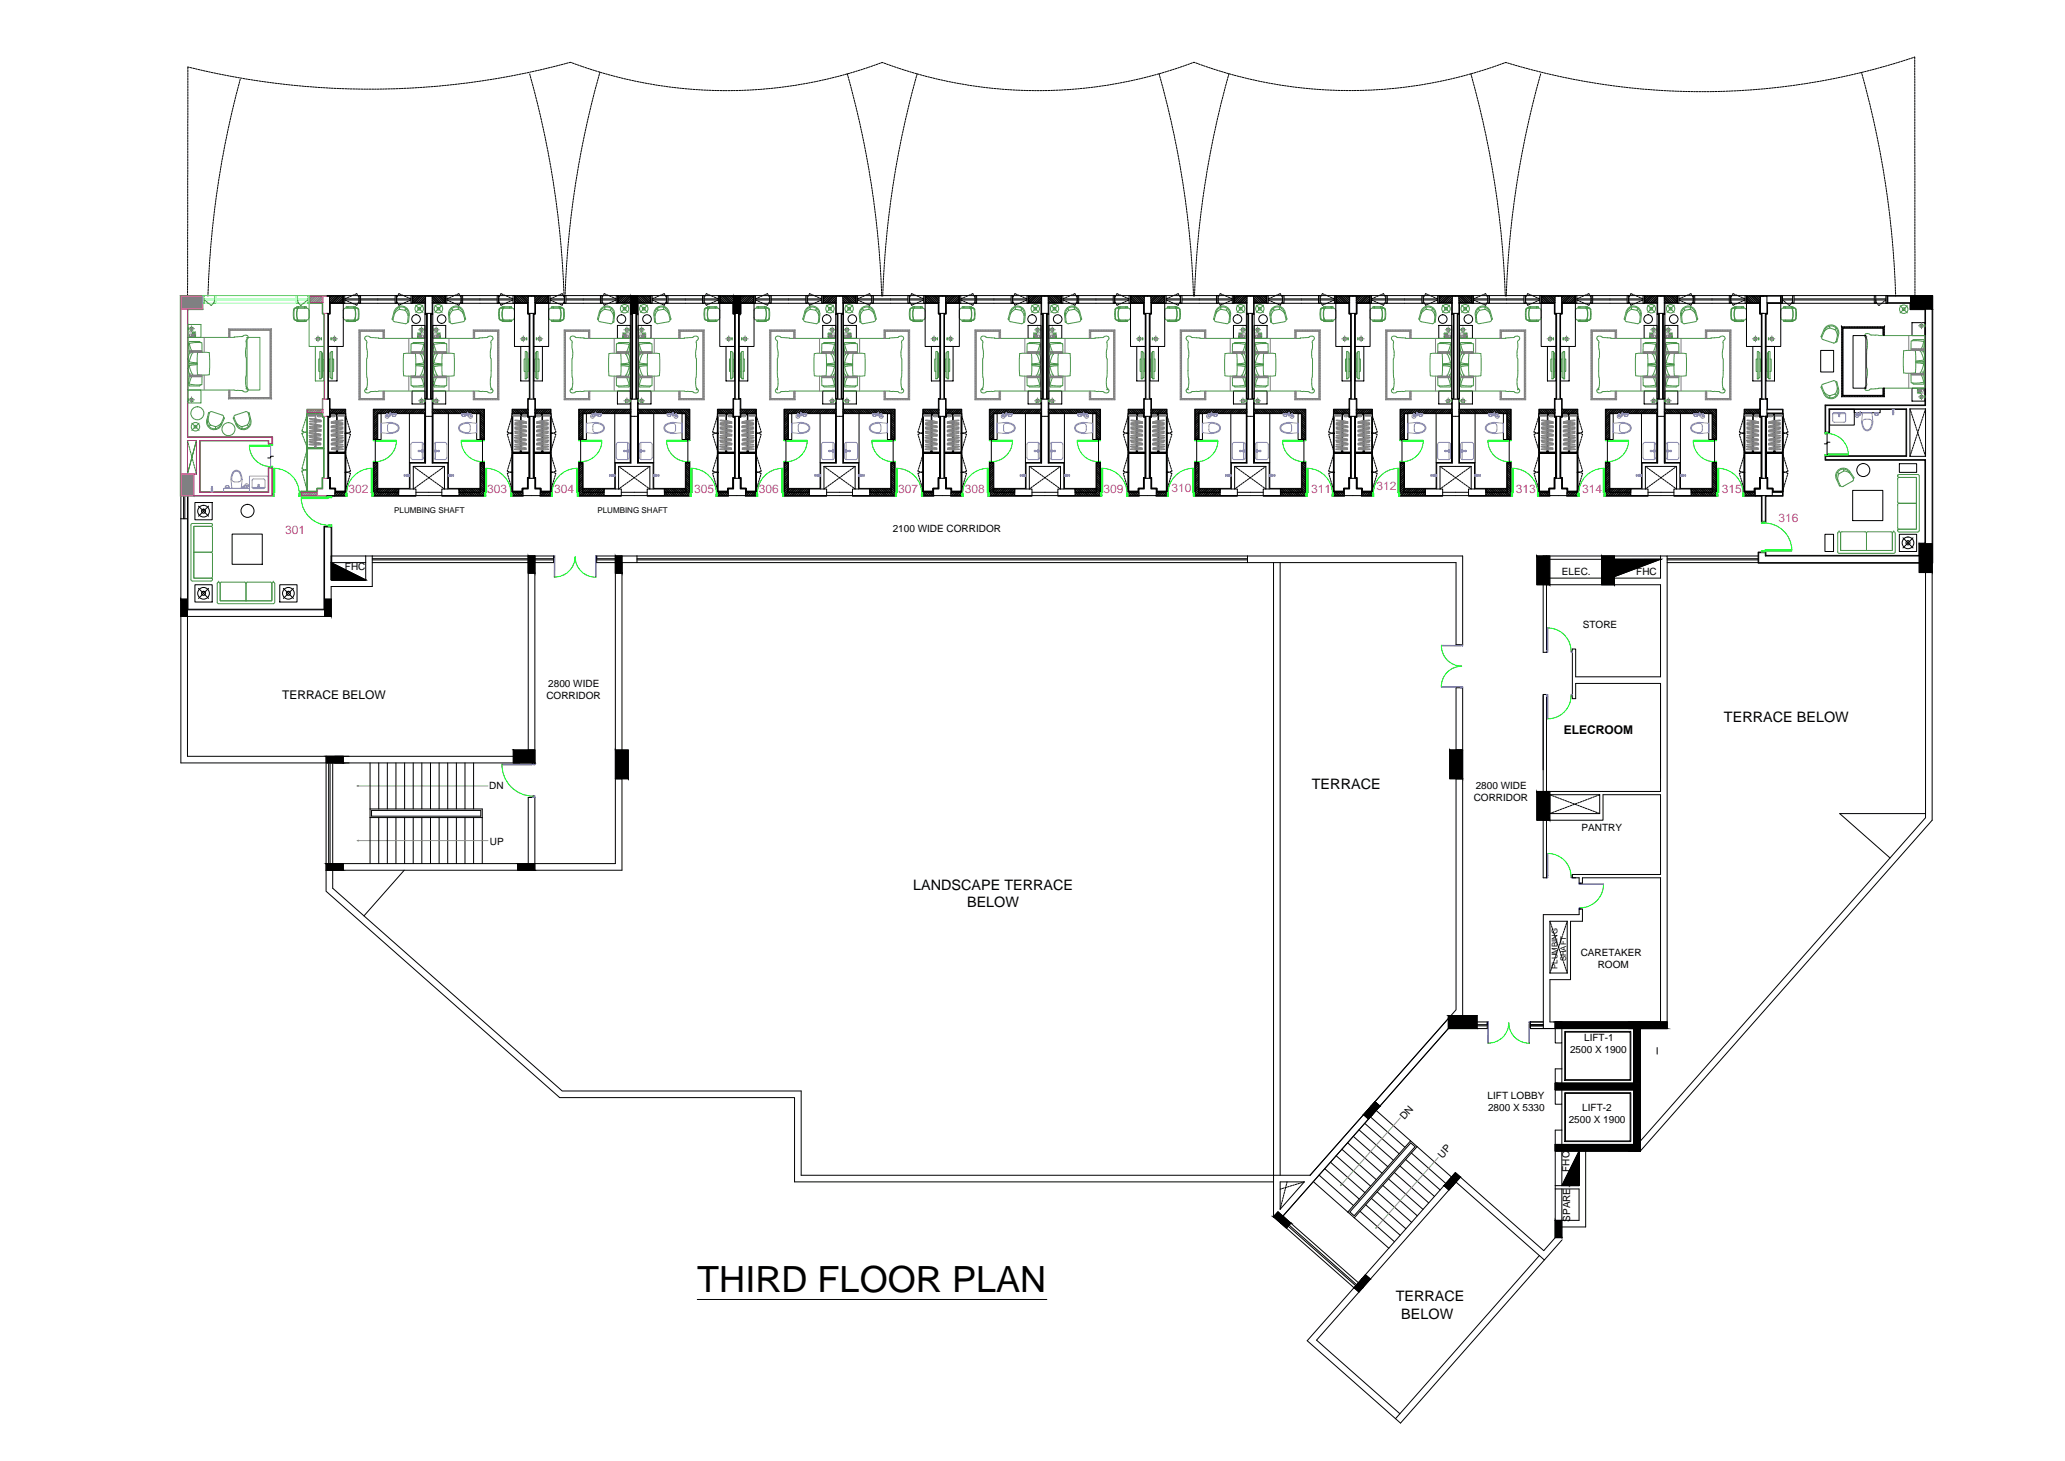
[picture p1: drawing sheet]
<svg xmlns="http://www.w3.org/2000/svg" width="1189mm" height="841mm" viewBox="0 0 1189 841" stroke-linecap="round" stroke-linejoin="round" font-family="sans-serif">
<defs><g id="words">
<text font-size="20.8" x="401" y="744">THIRD FLOOR PLAN</text>
<g font-size="8.3">
<text x="993" y="416">TERRACE BELOW</text>
<text x="755" y="454">TERRACE</text>
<text x="526" y="512">LANDSCAPE TERRACE</text>
<text x="557" y="522">BELOW</text>
<text x="804" y="749">TERRACE</text>
<text x="807" y="759">BELOW</text>
</g>
<g font-size="6.9" fill="#f0f">
<text x="793" y="282">312</text>
<text x="201" y="284">302</text>
<text x="280" y="284">303</text>
<text x="319" y="284">304</text>
<text x="400" y="284">305</text>
<text x="437" y="284">306</text>
<text x="517" y="284">307</text>
<text x="555" y="284">308</text>
<text x="635" y="284">309</text>
<text x="675" y="283">310</text>
<text x="755" y="284">311</text>
<text x="873" y="284">313</text>
<text x="911" y="284">314</text>
<text x="991" y="284">315</text>
<text x="1024" y="301">316</text>
<text x="164" y="307">301</text>
</g>
<g font-size="6.9">
<text x="162" y="402">TERRACE BELOW</text>
<text x="900" y="423">ELECROOM</text>
</g>
<g font-size="5.8">
<text x="514" y="307">2100 WIDE CORRIDOR</text>
<text x="199" y="328">FHC</text>
<text x="899" y="331">ELEC.</text>
<text x="942" y="331">FHC</text>
<text x="911" y="362">STORE</text>
<text x="316" y="396">2800 WIDE</text>
<text x="315" y="403">CORRIDOR</text>
<text x="282" y="454">DN</text>
<text x="850" y="454">2800 WIDE</text>
<text x="848" y="461">CORRIDOR</text>
<text x="911" y="479">PANTRY</text>
<text x="282" y="486">UP</text>
<text x="910" y="550">CARETAKER</text>
<text x="920" y="557">ROOM</text>
<text x="912" y="599">LIFT-1</text>
<text x="904" y="606">2500 X 1900</text>
<text x="856" y="633">LIFT LOBBY</text>
<text x="857" y="640">2800 X 5330</text>
<text x="911" y="640">LIFT-2</text>
<text x="809" y="645" transform="rotate(-49 809 645)">DN</text>
<text x="903" y="647">2500 X 1900</text>
<text x="830" y="667" transform="rotate(-49 830 667)">UP</text>
<text x="904" y="675" transform="rotate(-90 904 675)">FHC</text>
<text x="904" y="703" transform="rotate(-90 904 703)">SPARE.</text>
</g>
<g font-size="4.6">
<text x="227" y="295">PLUMBING SHAFT</text>
<text x="344" y="295">PLUMBING SHAFT</text>
</g>
<g font-size="4.5">
<text x="897" y="558" transform="rotate(-90 897 558)">PLUMBING</text>
<text x="902" y="553" transform="rotate(-90 902 553)">SHAFT</text>
</g>
</g></defs>
<!-- layer: cladding -->
<path d="M247 170h9v5h-7M249 175v6h-1v48h1v7h30v17h-3v-15h-27v28h9v15h18v-15h3v20h-25M306 170h-10v5h8v6h1v48h-1v7h-9v2h9v2h1v35h-1v6h-3v2h-6v3h6M1018 175v6h-1M1087 175v-5h26v154h-101v-6h5v2h88v-7h3v-48h-57v-3h46M295 238v45M1017 229h1v7h9v2h-9v2h-1v35h1v6h3v2h6v3h-10v14h-3v-14h-3" fill="none" stroke="#000" stroke-width=".58"/>
<!-- layer: wall -->
<g fill="none" stroke="#000" stroke-width=".58">
<path d="M247 170h9v4h-7M306 170h-10v4h8M1087 170v4M248 180v50M305 180v50M249 236h30v17h-2v-15h-28M249 240v27h9v14M304 236h-9v2h9M305 240v35M247 268h9v13M264 281h13v2h-13zM264 283h13"/>
<path d="M277 283v-16h2v18h-23M301 283h-6v2h6M842 320v51h-4v-47M838 432v-36h4v36M842 448v144"/>
</g>
<!-- layer: col -->
<path d="M247 170h2v10h-2M306 170h-2v10h2M1013 170h4v10h-4zM247 230h2v10h-2M306 230h-2v10h2M1013 230h4v10h-4zM306 275h-2v6h-3v4h5M1013 275h4v6h3v4h-10v-4h3zM254 281h10v4h-10z" fill="none" stroke="#000" stroke-width=".58"/>
<!-- layer: hatch -->
<g fill="#000" stroke="#000" stroke-width=".58">
<path d="M895 588v4h49zM895 588h49v4z"/>
<path d="M895 624v3h49zM895 624h49v3z"/>
<path d="M941 592v32h3zM941 592h3v32z"/>
<path d="M941 627v32h3zM941 627h3v32z"/>
<path d="M895 659v4h49zM895 659h49v4z"/>
</g>
<!-- layer: ele -->
<path d="M247 285h9M247 283h7M1109 324v147l-166 188M1112 324v148l-168 191M104 439h97M108 435h93M1109 468h-50l29 26M461 677h272M457 680h276" fill="none" stroke="#000" stroke-width=".58"/>
<!-- layer: win -->
<path d="M881 588h7M881 590h7M881 592h7M881 591h8" fill="none" stroke="#000" stroke-width=".58"/>
<!-- layer: door -->
<path d="M830 372h11h-11M841 371h1v1zM830 395h11h-11M841 395h1v1h-1z" fill="none" stroke="#00f" stroke-width=".58"/>
<path d="M266 253h11v1h-11zM266 254a12 12 0 0 0 12 12M277 253h2v1l-2-1zM277 266h2h-2zM279 270h1v14h-1zM280 270a15 15 0 0 1 14 14M279 284h1v2h-1zM294 284h1v2h-1zM830 371a12 12 0 0 0 11 12M842 384a12 12 0 0 0-12 11" fill="none" stroke="#0f0" stroke-width=".58"/>
<!-- layer: hatch -->
<g fill="none" stroke="#000" stroke-width=".58">
<path d="M249 171l3 3M249 173l2 1M249 174h.1M249 172l2 2M249 173l1 1M249 170l4 4M250 170l4 4M251 170l3 4M252 170l3 4M252 170l4 4M253 170l3 4M253 170l3 3"/>
<path d="M254 170l2 2M255 170l1 2M256 170v1M296 172l3 2M296 173l2 1M296 171l4 3M296 173l1 1M297 170l3 4M297 170l4 4M298 170l4 4M299 170l4 4M300 170l4 4"/>
<path d="M301 170l3 4M301 170l3 3M302 170l2 3M303 170l1 2M303 170l1 1M304 170v1M249 237l1 1M249 237v1M249 236l2 2M250 236l2 2M251 236l2 2M252 236l1 2"/>
<path d="M252 236l2 2M253 236l2 2M254 236l2 2M255 236l2 2M256 236l2 2M257 236l2 2M258 236l2 2M259 236l1 2M259 236l2 2M260 236l2 2M261 236l2 2M262 236l2 2"/>
<path d="M263 236l2 2M264 236l2 2M265 236l2 2M266 236l2 2M267 236l2 2M268 236l2 2M269 236l2 2M270 236l2 2M271 236l2 2M272 236l2 2M273 236l2 2M274 236l2 2"/>
<path d="M275 236l4 3M276 236l3 3M277 236l2 2M277 238l2 2M277 239l2 2M277 240l2 2M277 236l2 1M278 236l1 1M278 236h1M295 236l2 2M295 238h.1M295 237l1 1"/>
<path d="M296 236l2 2M297 236l2 2M298 236l2 2M299 236l2 2M300 236l1 2M300 236l2 2M301 236l2 2M302 236l2 2M303 236l1 1M304 236h.1M277 241l2 2M277 242l2 2"/>
<path d="M277 243l2 2M277 245l2 2M277 246l2 2M277 247l2 2M277 249l2 2M277 250l2 2M277 251l1 2M277 243l2 1M277 244l2 2M277 247l2 1M277 248l2 2M277 251l2 1"/>
<path d="M277 252l1 1M277 268l2 2M277 269l2 2M277 270l2 2M277 272l2 1M277 273l2 2M277 274l2 2M277 276l2 1M277 277l2 2M277 278l2 2M277 279l2 2M277 267l2 2"/>
<path d="M277 271l2 2M277 272l2 2M277 275l2 2M277 276l2 2M277 279l2 1M277 280l2 2M277 267l2 1M278 267h1M264 282l2 1M264 283l2 2M264 282l1 1M264 284l1 1"/>
<path d="M264 285h1M265 281l2 2M265 283l2 2M265 281l4 4M266 283l2 2M266 281l2 2M266 281l4 4M267 281l2 2M267 283l2 2M268 281l4 4M269 281l2 2M269 283l2 2"/>
<path d="M269 281l4 4M270 281l2 2M270 283l2 2M270 281l4 4M271 281l2 2M271 283l2 2M272 281l3 4M273 281l2 2M273 283l2 2M273 281l4 4M274 281l2 2M274 283l2 2"/>
<path d="M274 281l4 4M275 281l2 2M275 283l2 2M276 281l1 1M277 281v1M277 283l2 2M277 281l2 2M277 282l2 2M277 283l2 1M295 283l2 2M295 285h1M295 284l2 1"/>
<path d="M295 285h.1M296 283l2 2M297 283l2 2M298 283l2 2M299 283l2 2M300 283l1 2M300 283l1 1"/>
</g>
<!-- layer: fixtures -->
<path d="M258 238v28M276 238h-2v15h2M278 253v13" fill="none" stroke="#000" stroke-width=".58"/>
<g fill="none" stroke="#7f7fff" stroke-width=".58">
<path d="M266 238h2zM266 238v1v-1M266 239h2v1h-2zM268 238v1zM269 239h1M269 238v1M269 238h.1M269 239h.1M269 238l1 1M270 239h-1M271 238h.1M271 238v2z"/>
<path d="M265 245l2-1a2.2 2.2 0 0 1 4 1v3a3 3 0 0 1-4 1 3 3 0 0 1-2-3zM265 244a2.9 2.9 0 0 0-1 4 2.9 2.9 0 0 0 3 1l2 1M265 244l4-1 5 1v5M269 250h.1M274 249l-5 1M258 274h1zM258 273h1zM258 274h.1M258 273v1M258 273h.1M259 273v1M259 273h.1"/>
<path d="M259 274h.1M259 274h1M260 274h.1M260 273v1M260 273h.1M260 273h-1M261 273h.1M261 274h.1M261 273v1M261 273h-2v1h2"/>
<circle cx="271" cy="240" r="1.1"/>
<circle cx="271" cy="240" r=".4"/>
</g>
<!-- layer: furniture -->
<g fill="none" stroke="#000" stroke-width=".58">
<path d="M249 187h8v8h-8zM249 225h8v8h-8zM295 238v11v12zM295 238h9v1h-9zM299 239h1h-1zM300 239h.1M300 239v21M304 238v2h1v21v-21M304 238v2h1M299 260h1h-1zM300 260h.1M295 261v11v11z"/>
<path d="M295 261h10h-10zM295 260l10 1zM305 261v14zM305 275h-1v6h-3v2M295 283h6z"/>
</g>
<!-- layer: hidden -->
<g fill="none" stroke="#000" stroke-width=".58">
<path d="M295 239v1M295 238v1M292 248v1h1M292 251l1 1M293 247l-1 1M293 253v1M293 245v1M293 250h-1v1M293 254l1 1M294 244l-1 1M294 249h1h-1M294 256v1"/>
<path d="M294 242v1M294 257v1M294 241v1M295 259v1M292 271l1 1M292 274l1 1M293 269l-1 1M293 275v1M293 268v1M293 272l-1 1M293 277l1 1M294 266l-1 1"/>
<path d="M294 272h1h-1M294 278v1M294 265v1M294 279v2M294 263v1M295 262v1M295 260v1M295 281v1M295 283h.1"/>
</g>
<!-- layer: ele -->
<g fill="none" stroke="#808080" stroke-width=".58">
<path d="M297 253h-1l1 1M297 258l-1 1h1M297 257h-1h1M297 254h1M297 252h.1M297 259h1M297 258h.1M297 257h.1M297 251h-1h1M297 243h-1l1 1M297 248h-1l1 1M297 246h-1h1"/>
<path d="M297 256h-1h1M297 249h-1h1M297 242h-1h1M297 247h-1h1M297 244h-1l1 1M297 254h-1l1 1M297 251h1M297 251h.1M297 250h.1M297 244h.1M297 242h1M297 249h2"/>
<path d="M297 248h.1M297 247h1M297 246h1M297 245h.1M297 256h2M297 255h.1M297 249h.1M297 253h.1M297 247h.1M297 254h.1M297 252h-1h1M297 252l2 1"/>
<path d="M297 246h.1M297 256h.1M297 245h4M297 255h2M297 250h1M297 244h2M297 256h1M297 249h1M297 244h1M298 257l2 1M298 251h-1M298 252h.1"/>
<path d="M298 248h-1M298 257h.1M298 242l3 1M298 247l3 1M298 250h1M298 246h1M298 249h.1M298 242h.1M298 247h.1M298 254h.1M298 253h.1M298 259h.1"/>
<path d="M298 243h-1M298 244h.1M298 254h1M298 259h1M298 252h1M298 257h1M298 251h1M299 249h.1M299 242h.1M299 247h.1M299 244h.1M299 254h.1"/>
<path d="M299 258h-1M299 258h.1M299 252h.1M299 257h.1M299 251h-1M299 243h-1M299 248h-1M299 246h-1M299 256h-1M299 250h2M299 251h.1M299 243h.1"/>
<path d="M299 248h.1M299 246h.1M299 256h.1M299 249v1M299 242v1M299 244v1M299 254v1M299 252v1M299 253v1M299 258v1M299 257v1M299 253h-1"/>
<path d="M299 259h.1M299 254h1M299 259h1M299 253h1M299 243v1M299 248v1M299 255h.1M299 247v1M299 258h1M299 252h1M299 257h1M300 250h.1"/>
<path d="M300 242h.1M300 247h.1M300 245h.1M300 255h.1M299 251h1M299 244h1M299 248h1M299 246h1M299 256h1M299 255h2M300 251h2M300 243h2"/>
<path d="M300 248h2M300 246h1M300 256h2M300 252h.1M300 257v1M300 249h.1M300 244v1M300 254v1M300 257h.1M300 254h.1M300 259h.1M300 258h.1"/>
<path d="M300 251h.1M300 244h.1M300 248h.1M300 246h.1M300 256h.1M300 243v1M300 248v1M300 247v1M301 258l-1 1M301 253h.1M301 258h.1M301 258h1"/>
<path d="M301 247h-1M301 250h1M301 243h.1M301 248h.1M301 245h.1M301 255h.1M301 247h2M301 253h1M301 248h1M301 245h1M301 255h1M301 246h1"/>
<path d="M302 243h.1M302 243h1M302 248h.1M302 253h-2v1M302 253h.1M302 258h.1M302 250h.1M302 248h1M302 245l1 1M302 255h1M302 253l-2-1v1M302 258l-2-1v1"/>
<path d="M302 259h-3M302 245h-2M302 251h-2M302 244h-2M302 250h1M302 251h1M302 246h1M302 245h1M302 256h1M302 254h-3M302 259h.1M303 253v1"/>
<path d="M303 253h.1M303 258v1M303 258h.1M303 250l-3-1v1M303 243l-3-1v1M303 255h-3M303 251h-1M303 244h-1M303 256h-3M303 251h.1M303 250h.1M303 243v1"/>
<path d="M303 243h.1M303 248v1h-3M303 248h.1M303 246h-3M303 245v1M303 256h.1M303 255h.1"/>
</g>
<!-- layer: furniture -->
<path d="M251 194v-1h2v1M252 193h1M253 193h.1" fill="none" stroke="#808080" stroke-width=".58"/>
<path d="M250 192v2M250 194h.1M250 192h.1M250 192h3M250 194h3M253 192v2" fill="none" stroke="#4a954a" stroke-width=".58"/>
<path d="M250 192v1h3M250 192h.1M250 192h3M250 193v1h1v-1M252 193h.1M253 194h.1M253 193h.1M253 192v1" fill="none" stroke="#808080" stroke-width=".58"/>
<path d="M251 193h-1M251 192h-1v1M252 192h1v1M252 193h1" fill="none" stroke="#dcdcdc" stroke-width=".58"/>
<path d="M250 193h3M253 192h.1M253 192h-3" fill="none" stroke="#4a954a" stroke-width=".58"/>
<path d="M253 194h.1M253 193v1" fill="none" stroke="#808080" stroke-width=".58"/>
<g fill="none" stroke="#808080" stroke-width=".58">
<path d="M252 194h.1M253 193h.1M253 194h.1"/>
<circle cx="253" cy="194" r="0"/>
</g>
<path d="M253 194h.1" fill="none" stroke="#4a954a" stroke-width=".58"/>
<g fill="none" stroke="#808080" stroke-width=".58">
<path d="M249 190h4M251 193h.1M251 194h.1M251 188v4M252 193h.1M252 194h.1M258 195v8M272 191h1M272 192h1M272 193h1M272 194h1M272 190l1 1"/>
<path d="M273 190h-1M273 195h-1h1v-4h13v38h-13v-4h-1M273 190v1M274 190v1M275 190v1M276 190v1M277 190v1M278 190v1M279 190v1M280 190v1M281 190v1M282 190v1"/>
<path d="M283 190v1M284 190v1M285 190v1M286 190v1M286 191h1M286 192h1M286 193h1M286 194h1M286 195h1M286 196h1M286 197h1M286 198h1"/>
<path d="M286 199h1M286 200h1M286 190v1l1-1M287 191h.1M287 190h.1M300 195h3M301 193v4M359 194v-1h2v1M360 193h.1M250 202h7M250 217h7M250 202v1h7"/>
<path d="M250 202v1M250 217h.1M251 202v1M251 217h.1M252 202v1M252 217h.1M253 202v1M253 217h.1M254 202v1M254 217h.1M255 202v1M255 217h.1"/>
<path d="M256 202v1M256 217h.1M257 202v1M257 217h.1M257 217h-7M258 217v8M286 203h1M286 217h1M286 201h1M286 202h1M286 204h1M286 205h1"/>
<path d="M286 206h1M286 207h1M286 208h1M286 209h1M286 210h1M286 211h1M286 212h1M286 213h1M286 214h1M286 215h1M286 216h1M286 218h1"/>
<path d="M286 219h1M286 220h1M249 231h4M251 229v3M272 225h1M272 226h1M272 227h1M272 228h1M272 229h1M272 230h1M272 230l1-1v1M273 230h.1"/>
<path d="M274 229v1M275 229v1M276 229v1M277 229v1M278 229v1M279 229v1M280 229v1M281 229v1M282 229v1M283 229v1M284 229v1M285 229v1"/>
<path d="M286 229v1M286 221h1M286 222h1M286 223h1M286 224h1M286 225h1M286 226h1M286 227h1M286 228h1M286 229h1M286 230v-1l1 1M287 230h.1"/>
<path d="M295 239h.1M295 239h4M296 239h1M296 239h3M296 239h2M297 239h.1M297 239h2M298 239h.1M299 239h.1M301 239h2zM301 239v1zM301 240h2"/>
<path d="M301 239h1M301 239h.1M302 239h.1M302 239h1zM303 239h-2M303 239v1z"/>
<circle cx="296" cy="239" r=".3"/>
<circle cx="296" cy="239" r=".1"/>
<circle cx="298" cy="239" r=".1"/>
<circle cx="299" cy="239" r=".3"/>
</g>
<g fill="none" stroke="#4a954a" stroke-width=".58">
<path d="M250 176l5 4M255 176l-5 4M260 178l1 1M261 179l-2 3M264 178l3 2M264 178l-3 1M264 177v1M266 180a4 4 0 0 0-4-3 4 4 0 0 0-3 4v4M267 180l1 4M289 177h.1M289 177a1.9 1.9 0 0 0-2 3v3a1.3 1.3 0 0 0 2 1M289 177a1.8 1.8 0 0 0-2 3 3 3 0 0 0 2 4"/>
<path d="M289 177h1M289 177v4v3M289 177v7M290 177h-1M290 177h.1M290 177h3M293 177h.1M293 177h1M294 177h.1M294 177h-5M295 177h.1M295 177h-5"/>
<path d="M295 177l1 1v5l-1 1M249 189v1M250 189h2v2h-2zM256 198v-1h-6v4v3M256 198h.1M259 185l1 1 7-1 1-1-1-4a4 4 0 0 0-5-4 4 4 0 0 0-4 5l1 4M276 195l5-1a1.7 1.7 0 0 1 2 0 1.7 1.7 0 0 1 0 3l-1 24 1 3a1.6 1.6 0 0 1 0 2 1.6 1.6 0 0 1-2-1h-5M276 195h-27v30h27M289 184h.1M289 184v1h5M289 184h4M289 184h1"/>
<path d="M290 184h-1M290 184h5M290 184v1M293 184v1M294 184h-1M294 185h.1M295 184v1M300 194h2v2h-2zM303 194v2M359 194h.1M359 192v2M359 192h.1"/>
<path d="M359 192h3M359 194h3M362 192v2M250 210a6 6 0 0 0 0 7M250 210h4M250 203a6 6 0 0 0 0 7M250 216v3v3l6 1v-1M252 203l-2 6h4M252 216l-2 6h7v-5M254 211h-4l2 6M255 204h6v12h-6zM257 203v-5h-7l2 6"/>
<path d="M302 207v7M302 202h1v16h-1zM303 203h1v14h-1M304 207v7M249 230v1M250 230h2v2h-2zM256 222h.1"/>
<circle cx="252" cy="178" r=".8"/>
<circle cx="252" cy="178" r="2.4"/>
</g>
<g fill="none" stroke="#000" stroke-width=".58">
<path d="M296 175h8v6h1v18h-9zM248 181h1v48h-1zM300 199h5v20h-5zM355 187h8v8h-8zM308 238v2h-1M308 238h9v1h-9zM312 239h1h-1zM312 239h.1M312 239v21M317 238v23zM355 225h8v8h-8zM307 240v21z"/>
<path d="M312 260h1h-1zM307 261v14zM307 261h10h-10zM307 260l10 1zM307 275h1v6h3v2v-2h-3v-6h-1M317 261v22zM311 283h6z"/>
<circle cx="254" cy="184" r="2.5"/>
</g>
<!-- layer: fixtures -->
<g fill="none" stroke="#7f7fff" stroke-width=".58">
<path d="M341 238h.1M341 238v2zM343 239h.1M343 238v1M343 238h.1M344 238h2zM344 238v1v-1M344 239h2v1h-2zM346 238v1v-1M250 260l1-1v1zM250 255h6h1v8v1l-6 1-1-1v-8zM251 259l-1 1 1-1"/>
<path d="M251 255v4v1v-1M251 260h.1M251 260v5M251 259l2 1h-2M252 259v1M338 249l5 1M342 244a3 3 0 0 1 4 0 3 3 0 0 1 1 3l-2 2a2.2 2.2 0 0 1-4-2zM343 250h.1M347 244a2.9 2.9 0 0 1 1 4 2.9 2.9 0 0 1-3 1l-2 1M347 244l-4-1-5 1v5M251 260h-1h1M351 273v1"/>
<path d="M351 273h2v1h-2M351 274h.1M351 273h.1M352 273v1M352 273h1M352 273h.1M352 274h.1M353 274h.1M353 274h-1M353 273h.1M353 274h1zM353 273h1z"/>
<path d="M353 273v1M354 274h.1M354 273h.1M354 273v1"/>
<circle cx="341" cy="240" r="1.1"/>
<circle cx="341" cy="240" r=".4"/>
<circle cx="251" cy="260" r=".2"/>
<circle cx="251" cy="260" r=".4"/>
<circle cx="253" cy="260" r=".4"/>
</g>
<path d="M249 238v28zM336 238h2v15h-2M354 238v28M334 253v13" fill="none" stroke="#000" stroke-width=".58"/>
<!-- layer: win -->
<path d="M256 170h1v5h-1zM256 170h40M256 175h40M257 173h9M257 172h9M266 170v5zM266 173h20M266 172h20M286 170h1v5h-1zM287 173h8M287 172h8M295 170h1v5h-1z" fill="none" stroke="#000" stroke-width=".58"/>
<!-- layer: hidden -->
<g fill="none" stroke="#000" stroke-width=".58">
<path d="M257 173h1M258 172h-1M259 173l1 1M260 171h-1M260 174h1M261 170l-1 1M262 175h1M263 170h-1M263 170l1-1 1 1M265 175l-1 1-1-1M265 170v1M265 174v1"/>
<path d="M265 171l1 1M266 173h-1M287 173h.1M287 171v1M287 174l1 1M288 170l-1 1M288 175v1l2-1M290 170l-2-1v1M290 170h1M291 175h-1M291 170l1 1M292 174h-1"/>
<path d="M293 171h1M294 173l-1 1M294 172h1M295 173h-1M317 238v1M317 239v1M317 259v1M318 241v1M318 257v1M318 242v1M318 256v1M318 249h-1h1"/>
<path d="M319 244v1M319 254v1M319 250h1v1M319 245v1M319 253v1M319 247l1 1M320 251l-1 1M320 248v1h-1M247 275h.1M248 276h1M249 274h-1M249 277h1"/>
<path d="M250 273h-1M250 277l1 1M251 272l-1 1M252 278v1M252 271v1M253 279l1 1M254 270l-1 1M255 269l-1 1M256 268l-1 1M317 260v1M317 262v1M318 263v1"/>
<path d="M318 279v2M318 265v1M318 278v1M318 272h-1h1M319 266v1M319 277v1M319 272l1 1M319 268v1M319 275v1M319 269l1 1M320 274l-1 1M320 271l-1 1"/>
<path d="M254 280l1 1M255 281h1M317 283h.1M317 281v1"/>
</g>
<!-- layer: hatch -->
<g fill="none" stroke="#000" stroke-width=".58">
<path d="M308 170v1M309 170l-1 1M309 170l-1 2M310 170l-2 3M311 170l-3 3M312 170l-4 4M313 170l-4 4M314 170l-4 4M315 170l-4 4M315 170l-3 4M316 172l-3 2M316 173l-2 1"/>
<path d="M316 171l-4 3M316 173l-1 1M356 170v1M357 170l-1 1M357 170l-1 2M358 170l-2 2M359 170l-3 3M359 170l-3 4M360 170l-4 4M360 170l-3 4M361 170l-3 4M362 170l-4 4"/>
<path d="M363 170l-4 4M363 171l-3 3M363 173l-1 1M363 174h.1M363 172l-2 2M308 236h.1M309 236h-1M309 236l-1 1M310 236l-2 2M311 236l-2 2M312 236l-2 2M312 236l-1 2"/>
<path d="M313 236l-2 2M314 236l-2 2M315 236l-2 2M316 236l-2 2M316 236l-1 2M317 236l-2 2M317 238h.1M317 237l-1 1M334 236h-1M334 236l-1 1M335 236l-2 1M335 238l-2 2"/>
<path d="M335 239l-2 2M335 240l-2 2M336 236l-3 2M336 236l-3 3M337 236l-4 3M338 236l-2 2M339 236l-2 2M339 236l-1 2M340 236l-2 2M341 236l-2 2M342 236l-2 2M343 236l-2 2"/>
<path d="M344 236l-2 2M345 236l-2 2M346 236l-2 2M347 236l-2 2M348 236l-2 2M349 236l-2 2M350 236l-2 2M351 236l-2 2M352 236l-2 2M353 236l-2 2M354 236l-2 2M355 236l-2 2"/>
<path d="M356 236l-2 2M357 236l-2 2M357 236l-1 2M358 236l-2 2M359 236l-2 2M360 236l-2 2M361 236l-2 2M362 236l-2 2M363 236l-2 2M363 237l-1 1M363 237v1M335 241l-2 2"/>
<path d="M335 242l-2 2M335 243l-2 2M335 245l-2 2M335 246l-2 2M335 247l-2 2M335 249l-2 2M335 250l-2 2M335 251l-1 2M335 243l-2 1M335 244l-2 2M335 247l-2 1M335 248l-2 2"/>
<path d="M335 251l-2 1M335 252v1M334 267h-1M335 267l-2 1M335 268l-2 2M335 269l-2 2M335 270l-2 2M335 272l-2 1M335 273l-2 2M335 274l-2 2M335 276l-2 1M335 277l-2 2"/>
<path d="M335 278l-2 2M335 279l-2 2M335 267l-2 2M335 271l-2 2M335 272l-2 2M335 275l-2 2M335 276l-2 2M335 279l-2 1M335 280l-2 2M312 283l-1 1M312 283l-1 2M313 283l-2 2"/>
<path d="M313 283l-1 2M314 283l-2 2M315 283l-2 2M316 283l-2 2M317 283l-2 2M317 285h-1M317 284l-2 1M317 285h.1M335 281l-2 2M335 282l-2 2M335 283l-2 2M335 283l-2 1"/>
<path d="M335 281v1M336 281l-1 1M337 283l-2 2M337 281l-2 2M338 281l-4 4M338 283l-2 2M338 281l-2 2M339 281l-4 4M339 283l-2 2M339 281l-1 2M340 281l-3 4M341 283l-2 2"/>
<path d="M341 281l-2 2M342 281l-4 4M342 283l-2 2M342 281l-2 2M343 281l-4 4M343 283l-2 2M343 281l-2 2M344 281l-3 4M345 283l-2 2M345 281l-2 2M346 281l-4 4M346 283l-2 2"/>
<path d="M346 281l-2 2M347 281l-4 4M347 283l-2 2M347 281l-2 2M348 282l-4 3M348 283l-2 2M348 282l-1 1M348 284l-1 1M348 285h-1"/>
</g>
<!-- layer: wall -->
<g fill="none" stroke="#000" stroke-width=".58">
<path d="M306 170h10v4h-8M365 170h-9v4h7M307 180v50M364 180v50M307 240v35M308 236h9v2h-9M363 236h-30v17h2v-15h28M363 240v27h-9v14M365 268h-9v13M311 283h6v2h-6M335 281h13v2h-13zM335 283v-16h-2v18h23"/>
<path d="M335 283h13"/>
</g>
<!-- layer: ele -->
<path d="M356 285h9M358 283h7" fill="none" stroke="#000" stroke-width=".58"/>
<!-- layer: cladding -->
<path d="M306 170h10v5h-8v6h-1v48h1v7h9v2h-9v2h-1v35h1v6h3v2h6v3h-6M363 175v6h1v48h-1v7h-30v17h3v-15h27v28h-9v15h-18v-15h-3v20h25M365 170h-9v5h7M317 238v45" fill="none" stroke="#000" stroke-width=".58"/>
<!-- layer: door -->
<path d="M333 253h2l-2 1zM335 253h11v1h-11zM346 254a12 12 0 0 1-12 12M332 270a15 15 0 0 0-14 14M332 270h1v14h-1zM333 266h1h1h-2zM317 284h1v2h-1zM333 284v2h-1z" fill="none" stroke="#0f0" stroke-width=".58"/>
<!-- layer: col -->
<path d="M306 170h2v10h-2M365 170h-2v10h2M306 230h2v10h-2M365 230h-2v10h2M306 275h2v6h3v4h-5M348 281h10v4h-10z" fill="none" stroke="#000" stroke-width=".58"/>
<!-- layer: ele -->
<g fill="none" stroke="#808080" stroke-width=".58">
<path d="M309 251h.1M309 250h1M309 243v1M309 243h1M309 248l1 1M309 248h1M309 246h1M309 245v1l1-1M309 256h.1M309 255h1M309 251h1M309 244h1"/>
<path d="M309 256h2M309 253v1M309 253h1M309 258v1M309 258h1M310 258l2-1v1M310 254h1M310 258h.1M310 259h.1M310 247h-1M310 246h-1M310 245h-1"/>
<path d="M310 256h-1M310 251h.1M310 244h1M310 246h.1M310 256h.1M310 250h.1M310 253h.1M310 253l2-1v1M310 259h1M310 250h-1M310 248h.1M310 255h-1"/>
<path d="M310 243h-1M310 242l-1 1M310 245h.1M310 255h.1M311 251h.1M311 243h.1M311 248h.1M311 249h.1M311 246h.1M311 253h-1M311 259h.1M311 251h-1"/>
<path d="M311 245h.1M311 248h-1M311 245h-1M311 255h-1M311 256h.1M311 255h.1M311 254h.1M311 250h-1M311 242h.1M311 247h-1M311 243h-1M311 251h5h-2"/>
<path d="M311 243h3M311 248h5l-4 1M311 246h5h-5M311 256h3M311 251h1M311 244h1M311 249h1M311 253h.1M311 258h-1M312 254h1M312 253h1M312 258h1"/>
<path d="M312 259h.1M312 242v1M312 249v1M312 243v1M312 246h.1M312 248v1M312 251h.1M312 256h.1M312 247h.1M312 245h.1M312 255h.1M312 247v1"/>
<path d="M312 250h.1M312 244h.1M312 248h.1M312 250h-1M312 243h-1M312 248h-1M312 245h-1M312 255h-1M312 253v1M312 258v1M312 254h.1M312 253h.1"/>
<path d="M312 258h.1M312 252h.1M312 251h1M312 244h1M312 248h1M312 246h1M312 256h1M312 259h1M312 242h.1M312 249l-1 1M312 242h-1M312 247h-1"/>
<path d="M312 244l-1 1M312 254l-1 1M313 252h-1M313 257l-1 1M313 258h-1M313 250h-1M313 243h-1M313 248h-1M313 245h-1M313 255h-1M313 251h.1M313 244h.1"/>
<path d="M313 248h.1M313 246h.1M313 256h.1M313 252h.1M313 257h.1M313 257h-1M313 249v1M313 247v1v-1M313 244v1M313 254v1M313 242v1M313 254h.1"/>
<path d="M313 259h.1M313 243v1M313 248v1M313 253h-1M313 257v1M313 253v1M313 258v1M313 252v1M313 243h.1M313 259h-1M313 252h1M314 253h1"/>
<path d="M314 258h1M314 251h-2M314 243h-1M314 257h-1M314 247h-1M314 244h-1M314 245h-1M314 243l2 1h-4M314 249h-1M314 242h-1M314 254h-1M314 254h1"/>
<path d="M314 256h2h-5M314 252h.1M314 257h.1M315 252h.1M315 249h-1M315 247h-1M315 244h-1M315 249h.1M315 247h.1M315 257h.1M315 242h-1M315 244h.1"/>
<path d="M315 254h.1M315 250h-2M315 249h1h-1M315 242h1h-2M315 247h1h-3M315 244h1l-2 1M315 254h1l-3 1M315 254h-1M315 252l-1 1M315 259h-1M315 257l-1 1M315 252h1h-1"/>
<path d="M315 257h1h-1M315 253h1l-1 1M315 258l1 1h-1"/>
</g>
<!-- layer: furniture -->
<path d="M359 192v1M359 192h.1M359 192h3M359 193h.1M360 194h.1M360 193h.1M361 194h.1M361 193v1M362 193v1h-1M362 192h.1M362 192v1h-3" fill="none" stroke="#808080" stroke-width=".58"/>
<path d="M360 192h-1v1M360 193h-1M361 193h1M361 192h1v1" fill="none" stroke="#dcdcdc" stroke-width=".58"/>
<path d="M359 192h.1M359 192h3M359 193h3M362 192h.1" fill="none" stroke="#4a954a" stroke-width=".58"/>
<path d="M359 194h.1M360 194h.1M360 193h.1" fill="none" stroke="#808080" stroke-width=".58"/>
<g fill="none" stroke="#808080" stroke-width=".58">
<path d="M359 193h.1M359 194h.1M360 194h.1"/>
<circle cx="359" cy="194" r="0"/>
</g>
<path d="M359 194h.1" fill="none" stroke="#4a954a" stroke-width=".58"/>
<g fill="none" stroke="#808080" stroke-width=".58">
<path d="M309 195h3M311 193v4M325 193h1M325 190h.1M325 191h.1M325 191h1M325 192h1M325 194h1M325 195h1M325 196h1M325 197h1M325 198h1"/>
<path d="M325 199h1M325 200h1M325 190l1 1v-1M326 190v1M327 190v1M328 190v1M329 190v1M330 190v1M331 190v1M332 190v1M333 190v1M334 190v1"/>
<path d="M335 190v1M336 190v1M337 190v1M338 190v1M339 195h1h-1v-4h-13v38h13v-4h1M339 193h1M339 191h1M339 192h1M339 194h1M339 190v1l1-1M339 190h.1M339 190h1"/>
<path d="M354 195v8M359 190h4M360 194h.1M360 193h.1M361 193h.1M361 194h.1M361 188v4M370 194v-1h1v1M371 193h.1M325 203h1M325 217h1M325 201h1"/>
<path d="M325 202h1M325 204h1M325 205h1M325 206h1M325 207h1M325 208h1M325 209h1M325 210h1M325 211h1M325 212h1M325 213h1M325 214h1"/>
<path d="M325 215h1M325 216h1M325 218h1M325 219h1M325 220h1M354 217v8M355 217h7M355 202h7M355 202v1M355 217h.1M356 202v1M356 217h.1"/>
<path d="M357 202v1M357 217h.1M358 202v1M358 217h.1M359 202v1M359 217h.1M360 202v1M360 217h.1M361 202v1M361 217h.1M362 202v1M362 217h.1"/>
<path d="M362 202v1h-7M309 239h2zM309 239v1zM309 239h1M309 239h.1M310 239h.1M310 239h1zM311 239h-2M311 240h-2M311 239v1zM313 239h.1M313 239h4"/>
<path d="M313 239h3M314 239h2M315 239h.1M315 239h-2M315 239h2M317 239h-4M317 239h.1M325 221h1M325 222h1M325 223h1M325 224h1M325 225h1"/>
<path d="M325 226h1M325 227h1M325 228h1M325 229h1M325 230h.1M325 230l1-1v1M326 229v1M327 229v1M328 229v1M329 229v1M330 229v1M331 229v1"/>
<path d="M332 229v1M333 229v1M334 229v1M335 229v1M336 229v1M337 229v1M338 229v1M339 225h1M339 226h1M339 227h1M339 228h1M339 229h1"/>
<path d="M339 230v-1l1 1M339 230h1M339 230h.1M359 231h4M361 229v3"/>
<circle cx="313" cy="239" r=".3"/>
<circle cx="314" cy="239" r=".1"/>
<circle cx="316" cy="239" r=".1"/>
<circle cx="316" cy="239" r=".3"/>
</g>
<g fill="none" stroke="#4a954a" stroke-width=".58">
<path d="M318 177l-2 1v5l2 2M318 177h4M318 177h.1M318 177h5M319 177h.1M319 177h3M319 177h-1M322 177h.1M322 177h1M323 177v7M323 177v4v3M323 177a1.8 1.8 0 0 1 2 3 3 3 0 0 1-2 4"/>
<path d="M323 177h.1M323 177h1M324 177a6 6 0 0 1 1 7h-1M348 177v1M348 178l-3 2M348 178l3 1M351 179l2 3M352 178l-1 1M358 176l4 4M362 176l-4 4M309 194v2M310 194h2v2h-2z"/>
<path d="M318 185h.1M318 184h1M319 184v1M319 184h4M322 184h.1M322 185h.1M322 184v1M322 184h-4M323 184h.1M323 184v1h-5M323 184h1M344 184l2-4a4 4 0 0 1 4-3 4 4 0 0 1 3 4v5h-1l-7-1-1-1 1-4a4 4 0 0 1 5-4 4 4 0 0 1 4 5l-1 4"/>
<path d="M353 185h.1M356 198h.1M356 198v-1h6v4v3M360 189h2v2h-2zM363 189v1M368 192v2M368 194h4M372 192h.1M372 192h-4M372 194h.1M372 192v2M308 207v7"/>
<path d="M309 203h-1v14h1M309 202h1v16h-1zM310 207v7M351 216h6v-12h-6v12M355 203v-5h7l-2 6M358 211h4l-2 6M358 210h4M360 203l2 6h-4M360 216l2 6h-7v-5M362 203a6 6 0 0 1 0 7M362 216v3v3l-6 1v-1M362 210a6 6 0 0 1 0 7"/>
<path d="M336 225h-5a1.6 1.6 0 0 1-2 1 1.6 1.6 0 0 1 0-2v-17l1-4-1-5a3 3 0 0 0-1-3 2.1 2.1 0 0 1 4-1l31 1v30h-27M356 222h.1M360 230h2v2h-2zM363 230v1"/>
<circle cx="360" cy="178" r="2.4"/>
<circle cx="360" cy="178" r=".8"/>
</g>
<g fill="none" stroke="#000" stroke-width=".58">
<path d="M308 175h8v24h-9v-18h1zM307 199h5v20h-5zM363 181h1v48h-1zM367 187h8v8h-8zM367 225h8v8h-8zM413 238v11v12zM413 238h9v1h-9zM418 239h.1M418 239v21M422 238v2h1v21v-21M422 238v2h1M418 260h.1"/>
<path d="M413 261v11v11zM413 261h10h-10zM413 260l10 1zM423 261v14zM423 275h-1v6h-3v2M413 283h6z"/>
<circle cx="358" cy="184" r="2.5"/>
</g>
<!-- layer: fixtures -->
<g fill="none" stroke="#7f7fff" stroke-width=".58">
<path d="M384 238h2zM384 238v1v-1M384 239h2v1h-2zM386 238v1zM387 239h.1M387 239h1M387 238v1M387 238h.1M387 238h1M387 238l1 1M388 238h.1M388 238v1"/>
<path d="M388 239h.1M388 239h-1M389 238h1zM389 238v2zM355 255h6h1v8v1l-6 1-1-1v-8zM360 259v1M361 260v-1l1 1h-1zM361 260h.1M361 259l-2 1h2M361 259v1v-1M361 255v4l1 1-1-1M383 245l2-1a2.2 2.2 0 0 1 4 1v3a3 3 0 0 1-4 1 3 3 0 0 1-2-3z"/>
<path d="M383 244a2.9 2.9 0 0 0 0 4 2.9 2.9 0 0 0 3 1l1 1M383 244l4-1 5 1v5M387 250h.1M392 249l-5 1M361 260h1l-1 5M376 274h1zM376 273h1zM376 274h.1M376 273h.1M376 273v1M377 273v1M377 273h.1"/>
<path d="M377 274h1M377 274h.1M378 273v1M378 274h.1M378 273h.1M378 273h-1M379 273v1M379 273h.1M379 274h.1M379 273h-2v1h2"/>
<circle cx="389" cy="240" r="1.1"/>
<circle cx="389" cy="240" r=".4"/>
<circle cx="359" cy="260" r=".4"/>
<circle cx="361" cy="260" r=".2"/>
<circle cx="361" cy="260" r=".4"/>
</g>
<path d="M363 238v28zM376 238v28M395 238h-2v15h2M396 253v13" fill="none" stroke="#000" stroke-width=".58"/>
<!-- layer: win -->
<path d="M316 170h1v5h-1zM316 170h40M316 175h40M317 173h8M317 172h8M325 170h1v5h-1zM326 173h20M326 172h20M346 170h1v5h-1zM347 173h8M347 172h8M355 170h1v5h-1z" fill="none" stroke="#000" stroke-width=".58"/>
<!-- layer: hidden -->
<g fill="none" stroke="#000" stroke-width=".58">
<path d="M317 173h1M318 172h-1M318 173l1 1M319 171h-1M320 174h1M321 170l-1 1M321 175h1M322 170h-1M323 170l1-1v1M324 175v1l-1-1M324 170l1 1M325 174l-1 1"/>
<path d="M325 171v1M325 173h.1M347 173h.1M347 171v1M347 174v1M347 170v1M348 175v1l1-1M349 170l-1-1v1M349 170h1M350 175h-1M351 170l1 1M352 174h-1"/>
<path d="M352 171h1M353 173l-1 1M354 172h1M355 173h-1M413 239v1M413 238v1M410 248v1h1M411 251v1M411 247v1M411 253v1M411 245v1M411 250h-1v1"/>
<path d="M411 254l1 1M412 244l-1 1M412 249h1h-1M412 256v1M412 242v1M412 257l1 1M413 241l-1 1M413 259v1M356 268l1 1M357 269l1 1M358 270l1 1M359 279l-1 1"/>
<path d="M360 271v1M360 278v1M361 272l1 1M362 277l-1 1M362 273h1M363 277h-1M363 274h1M364 276h-1M365 275h.1M410 271l1 1M411 274v1M411 269v1"/>
<path d="M411 275v1M411 268v1M411 272l-1 1M411 277l1 1M412 266l-1 1M412 272h1h-1M412 278v1M412 265v1M412 279l1 2M413 263l-1 1M413 262v1M413 260v1"/>
<path d="M357 281h-1M358 280l-1 1M413 281v1M413 283h.1"/>
</g>
<!-- layer: hatch -->
<g fill="none" stroke="#000" stroke-width=".58">
<path d="M367 171l3 3M367 173l2 1M367 174h.1M367 172l3 2M367 173l1 1M367 170l4 4M368 170l3 4M368 170l4 4M369 170l4 4M370 170l4 4M371 170l3 4M372 170l2 3"/>
<path d="M372 170l2 2M373 170l1 2M374 170v1M415 172l2 2M415 173l1 1M415 171l3 3M415 170l4 4M416 170l4 4M417 170l4 4M418 170l4 4M419 170l3 4M420 170l2 3"/>
<path d="M421 170l1 2M421 170l1 1M422 170v1M367 237l1 1M367 236l2 2M368 236l1 2M368 236l2 2M369 236l2 2M370 236l2 2M371 236l2 2M372 236l1 2M372 236l2 2"/>
<path d="M373 236l2 2M374 236l2 2M375 236l2 2M376 236l2 2M377 236l2 2M378 236l2 2M379 236l2 2M380 236l2 2M381 236l2 2M382 236l2 2M383 236l2 2M384 236l2 2"/>
<path d="M385 236l2 2M386 236l1 2M386 236l2 2M387 236l2 2M388 236l2 2M389 236l2 2M390 236l2 2M391 236l2 2M392 236l2 2M393 236l1 2M393 236l4 3M394 236l3 3"/>
<path d="M395 236l2 2M395 238l2 2M395 239l2 2M395 240l2 2M395 236l2 1M396 236l1 1M397 236h.1M413 236l2 2M413 238h1M413 237l1 1M414 236l2 2M415 236l2 2"/>
<path d="M416 236l2 2M417 236l1 2M417 236l2 2M418 236l2 2M419 236l2 2M420 236l1 2M420 236l2 2M421 236l1 1M422 236h.1M395 241l2 2M395 242l2 2M395 243l2 2"/>
<path d="M395 245l2 2M395 246l2 2M395 247l2 2M395 249l2 2M395 250l2 2M395 251l1 2M395 243l2 1M395 244l2 2M395 247l2 1M395 248l2 2M395 251l2 1M395 252l1 1"/>
<path d="M395 267l2 2M395 268l2 2M395 269l2 2M395 270l2 2M395 272l2 1M395 273l2 2M395 274l2 2M395 276l2 1M395 277l2 2M395 278l2 2M395 279l2 2M395 271l2 2"/>
<path d="M395 272l2 2M395 275l2 2M395 276l2 2M395 279l2 1M395 280l2 2M395 267l2 1M396 267h1M397 267h.1M383 282l3 3M383 283l1 2M383 282l1 1M383 284l1 1"/>
<path d="M383 285h.1M383 281l2 2M383 283l2 2M383 281l4 4M384 281l2 2M384 283l2 2M385 281l3 4M386 281l1 2M386 283l2 2M386 281l4 4M387 281l2 2M387 283l2 2"/>
<path d="M387 281l4 4M388 281l2 2M388 283l2 2M389 281l2 2M390 283l2 2M390 281l4 4M391 281l2 2M391 283l2 2M391 281l4 4M392 281l2 2M392 283l2 2M393 281l3 4"/>
<path d="M393 281l2 2M394 283l1 2M394 281l1 1M395 281v1M395 283l2 2M395 281l2 2M395 282l2 2M395 283l2 1M413 283l2 2M413 285h1M413 284l2 1M413 285h.1"/>
<path d="M414 283l2 2M415 283l2 2M416 283l1 2M416 283l2 2M417 283l2 2M418 283l1 2M419 283v1"/>
</g>
<!-- layer: wall -->
<g fill="none" stroke="#000" stroke-width=".58">
<path d="M365 170h9v4h-7M424 170h-9v4h7M366 180v50M423 180v50M367 236h30v17h-2v-15h-28M367 240v27h9v14M422 236h-9v2h9M423 240v35M365 268h9v13M383 281h12v2h-12zM383 283h12M395 283v-16h2v18h-23"/>
<path d="M419 283h-6v2h6"/>
</g>
<!-- layer: ele -->
<path d="M365 285h9M365 283h8" fill="none" stroke="#000" stroke-width=".58"/>
<!-- layer: cladding -->
<path d="M365 170h10v5h-8M367 175v6h-1v48h1v7h30v17h-2v-15h-28v28h9v15h19v-15h2v20h-24M424 170h-10v5h8v6h1v48h-1v7h-9v2h9v2h1v35h-1v6h-3v2h-6v3h6M413 238v45" fill="none" stroke="#000" stroke-width=".58"/>
<!-- layer: door -->
<path d="M384 254a12 12 0 0 0 12 12M384 253h11v1h-11zM395 253h2v1l-2-1zM395 266h2h-2zM398 270v14zM398 270a15 15 0 0 1 14 14M397 284h1v2h-1zM412 284h1v2h-1z" fill="none" stroke="#0f0" stroke-width=".58"/>
<!-- layer: col -->
<path d="M365 170h2v10h-2M424 170h-2v10h2M365 230h2v10h-2M424 230h-2v10h2M424 275h-2v6h-3v4h5M373 281h10v4h-10z" fill="none" stroke="#000" stroke-width=".58"/>
<!-- layer: ele -->
<g fill="none" stroke="#808080" stroke-width=".58">
<path d="M415 253h-1l1 1M415 258l-1 1h1M415 252h-1h1M415 257h-1h1M415 254h1M415 252h.1M415 259h1M415 258h.1M415 257h1M415 251h.1M415 243v1M415 248v1"/>
<path d="M415 246h.1M415 256h.1M415 257h.1M415 247l4 1M415 250h1M415 242h1M415 245h.1M415 255h.1M415 251h2M415 244h.1M415 249h1M415 248h.1"/>
<path d="M415 246h1M415 256h2M415 253h.1M415 253h1M415 252h1M415 249h.1M415 247h.1M415 244v1M415 254v1M416 245h3M416 255h2M416 244h2"/>
<path d="M416 246h.1M416 256h.1M416 249h.1M416 247h.1M416 244h.1M416 254h.1M416 258h-1M416 252l1 1M416 257v1M416 251h.1M416 252h.1M416 248h.1"/>
<path d="M416 257h.1M416 242h-1M416 242l3 1M416 250h1M416 249h1M416 242h1M416 253h.1M416 254h1M416 258h1M416 259h.1M416 243h-1M416 243h1"/>
<path d="M416 246h1M416 247h1M416 244h1M417 254h.1M417 259h.1M417 252h.1M417 248h-1M417 257h.1M417 251h1M417 249h1M417 246h1M417 256h1"/>
<path d="M417 249h.1M417 242h.1M417 247h.1M417 244h.1M417 253h-1M417 258h-1M417 253v1M417 258v1M417 252v1M417 257v1M417 250h2M417 249h1l-1 1"/>
<path d="M417 242h1l-1 1M417 247h1M417 244h1l-1 1M417 254l1 1M418 252h.1M418 257h.1M417 243v1M417 246h.1M417 248v1M417 251h.1M417 256h.1M417 254h1"/>
<path d="M417 247v1M417 255h.1M417 259h1M418 253h1M418 258h1M418 253h.1M418 247h.1M418 258h.1M418 251h-2M418 243h-1M418 248h-1M418 246h-1"/>
<path d="M418 256h-2M418 250h.1M418 242h.1M418 245h.1M418 255h.1M418 251h.1M418 244h.1M418 246h.1M418 248h.1M418 256h.1M418 255h1M418 243h.1"/>
<path d="M418 249h.1M418 244v1M418 254v1M418 254h.1M418 259h.1M418 242v1M419 249v1M419 242h.1M419 247h.1M419 245h.1M419 255h.1M419 247v1"/>
<path d="M419 242v1M419 258l-1 1M419 252h-1v1M419 257l-1 1M419 258h2M419 252l2 1M419 257l2 1M419 250h.1M419 243h.1M419 248h.1M419 250h2M419 242l2 1"/>
<path d="M419 247h2M419 245h2M419 255h2M419 253h1M419 258h1M419 246h.1M419 250h1M419 243h1M419 248h1M419 245h1M419 255h1M419 246h1"/>
<path d="M420 243h-1v1M420 248h-1v1M420 243h.1M420 243h1v1M420 248h.1M420 253h.1M420 258h.1M420 250h.1M420 248h1M420 245l1 1M420 255h1M420 253h1"/>
<path d="M420 258h1M420 251h-1M420 256h-1M420 251h-2M420 244h-2M421 250h.1M421 243h.1M421 251h.1M421 248l-3 1M421 246h-3M421 256h-3M421 253h-3v1"/>
<path d="M421 254h-3M421 259h-3M421 253v1M421 253h.1M421 258v1M421 258h.1M421 248h.1M421 245v1M421 255h.1"/>
</g>
<!-- layer: furniture -->
<path d="M368 192v1M368 194h.1M368 193v1M369 193v1h-1M370 193h.1M371 194h.1M371 193h.1M371 193h1M372 192h.1M372 192h-4M372 192v1h-4" fill="none" stroke="#808080" stroke-width=".58"/>
<path d="M368 193h.1M369 193h-1M369 192h-1v1M371 193h1M371 192v1M372 192h-1" fill="none" stroke="#dcdcdc" stroke-width=".58"/>
<path d="M369 193h2M371 192h.1M371 192h-2" fill="none" stroke="#4a954a" stroke-width=".58"/>
<path d="M371 193h.1M371 194h.1M372 194h.1" fill="none" stroke="#808080" stroke-width=".58"/>
<g fill="none" stroke="#808080" stroke-width=".58">
<path d="M370 194h.1M371 194h.1M371 193h.1M372 193h.1"/>
<circle cx="371" cy="194" r="0"/>
</g>
<path d="M372 194h.1" fill="none" stroke="#4a954a" stroke-width=".58"/>
<g fill="none" stroke="#808080" stroke-width=".58">
<path d="M367 190h4M369 193h.1M369 194h.1M369 188v4M370 193h.1M370 194h.1M377 195v8M391 191h.1M391 192h.1M391 193h.1M391 194h.1M391 190v1"/>
<path d="M391 190h.1M391 195v-4h14v38h-14v-4M392 190v1M393 190v1M394 190v1M395 190v1M396 190v1M397 190v1M398 190v1M399 190v1M400 190v1M401 190v1"/>
<path d="M402 190v1M403 190v1M404 190v1M405 191h1M405 192h1M405 193h1M405 194h1M405 195h1M405 196h1M405 197h1M405 198h1M405 199h1"/>
<path d="M405 200h1M405 190v1l1-1M405 190h1M418 195h4M420 193v4M477 194v-1h2v1M478 193h.1M368 202h7M368 217h7M368 202v1h7M369 202v1M369 217h.1"/>
<path d="M370 202v1M370 217h.1M371 202v1M371 217h.1M372 202v1M372 217h.1M373 202v1M373 217h.1M374 202v1M374 217h.1M375 202v1M375 217h.1"/>
<path d="M375 217h-7M377 217v8M405 203h1M405 217h1M405 201h1M405 202h1M405 204h1M405 205h1M405 206h1M405 207h1M405 208h1M405 209h1"/>
<path d="M405 210h1M405 211h1M405 212h1M405 213h1M405 214h1M405 215h1M405 216h1M405 218h1M405 219h1M405 220h1M367 231h4M369 229v3"/>
<path d="M391 225h.1M391 226h.1M391 227h.1M391 228h.1M391 229h.1M391 230h.1M391 230v-1v1M392 229v1M393 229v1M394 229v1M395 229v1M396 229v1"/>
<path d="M397 229v1M398 229v1M399 229v1M400 229v1M401 229v1M402 229v1M403 229v1M404 229v1M405 221h1M405 222h1M405 223h1M405 224h1"/>
<path d="M405 225h1M405 226h1M405 227h1M405 228h1M405 229h1M405 230v-1l1 1M405 230h1M405 230h.1M414 239h.1M414 239h4M414 239h3M415 239h.1"/>
<path d="M415 239h-1M416 239h.1M416 239h1M417 239h.1M419 239h2zM419 239v1zM419 240h2M420 239h.1M420 239h1zM421 239h-1M421 239v1z"/>
<circle cx="414" cy="239" r=".3"/>
<circle cx="414" cy="239" r=".1"/>
<circle cx="417" cy="239" r=".1"/>
<circle cx="417" cy="239" r=".3"/>
</g>
<g fill="none" stroke="#4a954a" stroke-width=".58">
<path d="M369 176l4 4M373 176l-4 4M378 178l1 1 3-1M379 179l-2 3M382 178l3 2M382 177v1M406 178v5M407 177h.1M407 177h-1l-1 1M407 177a1.7 1.7 0 0 0-1 3 3 3 0 0 0 1 4M407 177h1l-1 4 1 3h-1M407 177h1"/>
<path d="M407 177h6M408 178v5M408 177v1M408 177h.1M408 177h4M412 177h.1M413 177h.1M413 177l1 1v5l-1 2M413 177h-5M367 189v1M368 189v1M369 189h1v2h-1z"/>
<path d="M374 197v1M374 197h-6v4l1 3M374 198h.1M377 185l2 1 6-1 1-1-1-4a4 4 0 0 0-5-4 4 4 0 0 0-4 5l1 4M377 185h.1M386 184l-1-4a4 4 0 0 0-5-3 4 4 0 0 0-3 4v4M405 183l1 1h1M407 184h.1M407 184v1M407 185h.1M407 184h5M408 183v1"/>
<path d="M408 184h.1M408 184h5M408 184v1M412 184h.1M412 184v1M413 185h-6M413 185h.1M419 194h1v2h-1zM421 194v2M422 194v2M477 192v2M477 194h3"/>
<path d="M480 192h.1M480 192h-3M480 194h.1M480 192v2M368 210a6 6 0 0 0 1 7M368 210h5M369 203a6 6 0 0 0-1 7M369 216l-1 3v3l6 1M370 203l-2 6h5M370 216l-2 6h7v-5M373 211h-5l2 6M373 204h7v12h-7z"/>
<path d="M375 203v-5h-7l2 6M400 203l1 4v14v3a1.6 1.6 0 0 1 0 2 1.6 1.6 0 0 1-2-1h-5M401 203v-5a3 3 0 0 1 1-3 2.2 2.2 0 0 0-4-1l-31 1v30h27M421 207h-1v7h1M421 202v16zM421 203h1v14h-1M422 207h1v7h-1M367 230v1M368 230v1M369 230h1v2h-1zM374 222v1M374 222h.1"/>
<circle cx="371" cy="178" r=".8"/>
<circle cx="371" cy="178" r="2.4"/>
</g>
<g fill="none" stroke="#000" stroke-width=".58">
<path d="M414 175h8v6h1v18h-9zM366 181h1v48h-1zM418 199h5v20h-5zM474 187h7v8h-7zM426 238v2M427 238h8v1h-8zM427 238v2h-1M430 239h1h-1zM430 239h1M430 239v21M431 239v21h-1M435 238v23v-12z"/>
<path d="M474 225h7v8h-7zM426 240v21zM430 260h1h-1zM426 261v14zM426 261h9h-9zM426 260l9 1zM426 275h1v6h3v2v-2h-4v-6M435 261v22v-11zM430 283h5z"/>
<circle cx="372" cy="184" r="2.5"/>
</g>
<!-- layer: fixtures -->
<g fill="none" stroke="#7f7fff" stroke-width=".58">
<path d="M459 238h1zM459 238v2zM461 239h.1M461 238v1M461 238h.1M462 238h3zM462 238l1 1-1-1M463 239h1v1h-1zM464 238v1v-1M368 260l1-1 1 1h-1zM369 255h5h1v8v1l-6 1-1-1v-8zM369 259l-1 1 1-1"/>
<path d="M369 255v4l1 1M369 259v1M369 259h2M370 260h-1v5M370 259v1M371 259v1M371 260h-2M456 249l5 1M460 244a4 4 0 0 1 6 3 4 4 0 0 1-6 1zM461 250h.1M465 244l-3-1-6 1v5M465 244a2.4 2.4 0 0 1 0 4"/>
<path d="M465 248l-4 2M369 260h-1h1M469 274h.1M469 273v1M469 273h.1M469 273h2v1h-2M470 273v1M470 273h1M470 274h1M470 274h.1M470 273h.1M471 274h-1"/>
<path d="M471 273v1M471 274h.1M471 273h.1M471 274h1zM471 273h1zM472 273v1"/>
<circle cx="459" cy="240" r="1.1"/>
<circle cx="459" cy="240" r=".4"/>
<circle cx="369" cy="260" r=".2"/>
<circle cx="369" cy="260" r=".4"/>
<circle cx="371" cy="260" r=".4"/>
</g>
<path d="M367 238v28zM454 238h2v15h-2M472 238v28M452 253v13" fill="none" stroke="#000" stroke-width=".58"/>
<!-- layer: win -->
<path d="M375 170v5zM375 170h39M375 175h39M375 173h9M375 172h9M384 170h1v5h-1zM385 173h19M385 172h19M404 170h1v5h-1zM405 173h9M405 172h9M414 170v5z" fill="none" stroke="#000" stroke-width=".58"/>
<!-- layer: hidden -->
<g fill="none" stroke="#000" stroke-width=".58">
<path d="M375 173h2M377 172h-2M377 173l1 1M378 171h-1M378 174h1M379 170l-1 1M380 175h1M381 170h-1M381 170l1-1 1 1M383 175l-1 1-1-1M383 170v1M383 174v1"/>
<path d="M384 171v1M384 173h.1M405 173h.1M405 171v1M406 174v1M406 170v1M406 175l1 1 1-1M408 170l-1-1-1 1M408 170h1M409 175h-1M410 170l1 1M411 174h-1"/>
<path d="M411 171h1M412 173l-1 1M412 172h2M414 173h-2M435 238v1M435 239l1 1M436 259l-1 1M436 241v1M436 257v1M436 242l1 1M437 256l-1 1M437 249h-2h2"/>
<path d="M437 244v1M437 254v1M437 250h1v1M437 245v1M437 253v1M438 247v1M438 251v1M438 248v1h-1M366 275h-1h1M366 276h1M367 274h-1M367 277h1"/>
<path d="M368 273h-1M369 277v1M369 272v1M370 278l1 1M371 271l-1 1M371 279l1 1M372 270l-1 1M373 269l-1 1M374 268v1M435 260v1M435 262l1 1M436 263v1"/>
<path d="M436 279v2M436 265l1 1M437 278l-1 1M437 272h-2h2M437 266v1M437 277v1M437 272l1 1M437 268v1M437 275v1M438 269v1M438 274v1M438 271l-1 1"/>
<path d="M372 280l1 1M374 281h.1M435 283h.1M436 281l-1 1"/>
</g>
<!-- layer: hatch -->
<g fill="none" stroke="#000" stroke-width=".58">
<path d="M426 170v1M427 170l-1 1M428 170l-2 2M428 170l-2 3M429 170l-3 3M430 170l-4 4M431 170l-4 4M431 170l-3 4M432 170l-3 4M433 170l-4 4M434 170l-4 4M434 172l-3 2"/>
<path d="M434 173l-1 1M434 171l-4 3M434 172l-2 2M474 170v1M475 170l-1 1M476 170l-2 2M477 170l-3 3M477 170l-3 4M478 170l-3 4M479 170l-4 4M480 170l-4 4M481 170l-4 4"/>
<path d="M481 170l-3 4M481 171l-3 3M481 173l-1 1M481 174h.1M481 172l-2 2M426 236h.1M427 236h-1M428 236l-2 1M428 236l-2 2M429 236l-2 2M430 236l-2 2M431 236l-2 2"/>
<path d="M432 236l-2 2M433 236l-2 2M434 236l-2 2M435 236l-2 2M435 236l-1 2M435 238h.1M435 237l-1 1M452 236h.1M452 236v1M453 236l-1 1M454 238l-2 2M454 239l-2 2"/>
<path d="M454 240l-2 2M454 236l-2 2M455 236l-3 3M456 236l-2 2M457 236l-2 2M458 236l-2 2M459 236l-2 2M460 236l-2 2M461 236l-2 2M462 236l-2 2M463 236l-2 2M464 236l-2 2"/>
<path d="M465 236l-2 2M466 236l-2 2M466 236l-1 2M467 236l-2 2M468 236l-2 2M469 236l-2 2M470 236l-2 2M471 236l-2 2M472 236l-2 2M473 236l-2 2M473 236l-1 2M474 236l-2 2"/>
<path d="M475 236l-2 2M476 236l-2 2M477 236l-2 2M477 236l-1 2M478 236l-2 2M479 236l-2 2M480 236l-2 2M481 236l-2 2M481 237v1M481 237l-1 1M454 241l-2 2M454 242l-2 2"/>
<path d="M454 243l-2 2M454 245l-2 2M454 246l-2 2M454 247l-2 2M454 249l-2 2M454 250l-2 2M454 251l-2 2M454 243l-2 1M454 244l-2 2M454 247l-2 1M454 248l-2 2M454 251l-2 1"/>
<path d="M454 252l-1 1M452 267h.1M453 267l-1 1M454 267l-2 2M454 268l-2 2M454 269l-2 2M454 270l-2 2M454 272l-2 1M454 273l-2 2M454 274l-2 2M454 276l-2 1M454 277l-2 2"/>
<path d="M454 278l-2 2M454 279l-2 2M454 271l-2 2M454 272l-2 2M454 275l-2 2M454 276l-2 2M454 279l-2 1M454 280l-2 2M430 283l-1 1M430 283l-1 2M431 283l-2 2M432 283l-2 2"/>
<path d="M433 283l-2 2M434 283l-2 2M435 283l-2 2M435 285h.1M435 284l-1 1M454 281l-2 2M454 282l-2 2M454 283l-2 1M454 283l-2 2M454 281v1M455 281l-1 1M455 283l-2 2"/>
<path d="M455 281l-1 2M456 281l-4 4M456 283l-2 2M456 281l-2 2M457 281l-4 4M458 283l-2 2M458 281l-2 2M459 281l-4 4M459 283l-2 2M459 281l-2 2M460 281l-4 4M460 283l-2 2"/>
<path d="M460 281l-2 2M461 281l-4 4M462 283l-2 2M462 281l-2 2M462 281l-3 4M463 283l-2 2M463 281l-2 2M464 281l-4 4M464 283l-2 2M464 281l-2 2M465 281l-4 4M465 283l-1 2"/>
<path d="M466 281l-2 2M466 282l-3 3M466 283l-2 2M466 282l-1 1M466 284l-1 1M466 285h-1"/>
</g>
<!-- layer: wall -->
<g fill="none" stroke="#000" stroke-width=".58">
<path d="M424 170h10v4h-8M483 170h-9v4h7M425 180v50M482 180v50M425 240v35M426 236h9v2h-9M481 236h-29v17h2v-15h27M481 240v27h-9v14M483 268h-9v13M429 283h6v2h-6M454 281h12v2h-12zM454 283v-16h-2v18h22"/>
<path d="M454 283h12"/>
</g>
<!-- layer: ele -->
<path d="M474 285h9M476 283h7" fill="none" stroke="#000" stroke-width=".58"/>
<!-- layer: cladding -->
<path d="M424 170h10v5h-8v6v48v7h9v2h-9v2v35v6h4v2h5v3h-6M481 175v6h1v48h-1v7h-30v17h3v-15h27v28h-9v15h-18v-15h-3v20h25M483 170h-9v5h7M435 238v45" fill="none" stroke="#000" stroke-width=".58"/>
<!-- layer: door -->
<path d="M451 253h2l-2 1zM453 253h12v1h-12zM465 254a12 12 0 0 1-13 12M450 270a15 15 0 0 0-14 14M450 270h1v14h-1zM451 266h2h-2zM435 284h1v2h-1zM451 284v2z" fill="none" stroke="#0f0" stroke-width=".58"/>
<!-- layer: col -->
<path d="M424 170h2v10h-2M483 170h-2v10h2M424 230h2v10h-2M483 230h-2v10h2M424 275h2v6h3v4h-5M466 281h10v4h-10z" fill="none" stroke="#000" stroke-width=".58"/>
<!-- layer: ele -->
<g fill="none" stroke="#808080" stroke-width=".58">
<path d="M427 251h.1M427 243v1M427 248v1h2M427 246h1M427 256h.1M428 248h-1h2M428 245l-1 1 2-1M428 251h.1M428 244h.1M428 248h.1M428 256h1M428 253v1"/>
<path d="M428 253h-1h2M428 258v1M428 258h-1h1M428 254h1M428 258h.1M428 259h.1M428 250h-1h1M428 243h-1h2M428 255h-1h2M428 247h.1M428 246h.1M428 245h.1"/>
<path d="M428 256h.1M428 251h1M428 244h1M428 253h.1M428 259h1M428 255h.1M428 248h1M428 246h1M429 245h-1M429 243h-1M429 246h-1M429 256h-1"/>
<path d="M429 250h-1M429 251h.1M429 243h.1M429 248h.1M429 249h.1M429 246h.1M429 253h.1M429 259h.1M429 255h-1M429 251h-1M429 256h.1M429 252l-1 1"/>
<path d="M429 255h.1M429 254h1M429 247h-1M429 259h1M429 250h.1M429 245h.1M430 251h1M430 243h1M430 248h1M430 246h1M430 256h1M430 251h.1"/>
<path d="M430 244h.1M430 249h.1M430 252h-1M430 257l-1 1M430 253h-1M430 258h-1M430 258h-2M430 254h2M430 258h.1M430 259h.1M430 249v1M430 242v1"/>
<path d="M430 245h.1M430 255h.1M430 247h.1M430 243v1M430 246h.1M430 248v1M430 256h.1M430 247v1M430 248h.1M430 250h.1M430 252v1M430 257v1"/>
<path d="M430 253v1M430 258v1M430 253h.1M430 254h.1M430 252h.1M430 242h.1M430 253h2M430 258h2M430 244h1M430 254h1M430 259h1M431 250h-1"/>
<path d="M431 242h-1M431 247h-1M431 245h-1M431 255h-1M431 258h-1M431 249l-3 1M431 250h.1M431 242l-3 1M431 242h.1M431 247h-2M431 247h.1M431 244l-2 1"/>
<path d="M431 245h.1M431 254l-2 1M431 255h.1M431 252h-1M431 243h-1M431 248h-1M431 252h.1M431 257h.1M431 244h.1M431 246h.1M431 248h.1M431 251h.1"/>
<path d="M431 256h.1M431 257h-1M431 249v1M431 247v1v-1M431 244v1M431 254v1M431 242v1M431 253h-1M431 258h.1M431 254h.1M431 259h.1M431 243v1"/>
<path d="M431 248v1M431 252v1h1M431 257v1h1M431 253v1M431 258v1M431 251h-1M431 244h-1M431 249h-1M431 243h.1M432 251h2h-2M432 251h.1M432 243h.1"/>
<path d="M432 249h.1M432 248h.1M432 246h.1M432 256h1M432 259h-2M432 258l2 1h-1M432 253h.1M432 256h.1M432 248h2l-2 1M432 246h2h-2M432 250h.1M432 242v1"/>
<path d="M432 243l2 1h-2M432 259h.1M432 258h.1M433 253l1 1h-2M433 250h-1M433 242h-1M433 252h-2M433 256h1h-2M433 257h-2M433 252h.1M433 249h-2M433 247h-2"/>
<path d="M433 244h-2M433 254h-2M433 249h.1M433 247h.1M433 257h.1M433 242h-2M433 244h.1M433 254h.1M433 250h.1M433 249h1h-1M433 242h1h-1M433 247h1h-2"/>
<path d="M433 244h1l-2 1M433 254h1l-2 1M434 257l-1 1M434 252l-2 1M434 257h.1"/>
</g>
<!-- layer: furniture -->
<path d="M477 192v1h3v-1M477 193h.1M477 193h1M478 194h.1M478 193h.1M478 193h1M479 194h.1M479 193v1M480 193v1h-1M480 192h.1M480 192h-3" fill="none" stroke="#808080" stroke-width=".58"/>
<path d="M477 193h.1M478 192h-1v1M478 193h-1M479 193h1M479 192h1v1" fill="none" stroke="#dcdcdc" stroke-width=".58"/>
<path d="M477 193h3M480 192h.1M480 192h-3" fill="none" stroke="#4a954a" stroke-width=".58"/>
<path d="M477 194h.1M478 193h.1M478 194h.1" fill="none" stroke="#808080" stroke-width=".58"/>
<g fill="none" stroke="#808080" stroke-width=".58">
<path d="M477 193h.1M477 194h.1M478 194h.1"/>
<circle cx="477" cy="194" r="0"/>
</g>
<path d="M477 194h.1" fill="none" stroke="#4a954a" stroke-width=".58"/>
<g fill="none" stroke="#808080" stroke-width=".58">
<path d="M427 195h4M429 193v4M443 191h1M443 192h1M443 193h1M443 194h1M443 195h1M443 196h1M443 197h1M443 198h1M443 199h1M443 200h1"/>
<path d="M443 190l1 1v-1M443 190h.1M444 190v1M445 190v1M446 190v1M447 190v1M448 190v1M449 190v1M450 190v1M451 190v1M452 190v1M453 190v1"/>
<path d="M454 190v1M455 190v1M456 190v1M457 190v1M457 195h1h-1v-4h-13v38h13v-4h1M457 191h1M457 192h1M457 193h1M457 194h1M457 190v1l1-1M457 190h.1M458 190h.1"/>
<path d="M472 195v8M477 190h4M478 193h.1M478 194h.1M479 193h.1M479 194h.1M479 188v4M488 194v-1h1v1M489 193h.1M443 203h1M443 217h1M443 201h1"/>
<path d="M443 202h1M443 204h1M443 205h1M443 206h1M443 207h1M443 208h1M443 209h1M443 210h1M443 211h1M443 212h1M443 213h1M443 214h1"/>
<path d="M443 215h1M443 216h1M443 218h1M443 219h1M443 220h1M472 217v8M473 217h7M473 202h7M473 202v1M473 217h.1M474 202v1M474 217h.1"/>
<path d="M475 202v1M475 217h.1M476 202v1M476 217h.1M477 202v1M477 217h.1M478 202v1M478 217h.1M479 202v1M479 217h.1M480 202v1M480 217h.1"/>
<path d="M480 202v1h-7M427 239h2zM427 239v1zM428 239h.1M428 239h1M429 239h-1M429 239h.1M429 239v1zM429 240h-2M431 239h4M431 239h.1M431 239h2"/>
<path d="M432 239h2M433 239h.1M433 239h2M435 239h-4M435 239h.1M443 221h1M443 222h1M443 223h1M443 224h1M443 225h1M443 226h1M443 227h1"/>
<path d="M443 228h1M443 229h1M443 230h1M443 230h.1M443 230l1-1v1M444 229v1M445 229v1M446 229v1M447 229v1M448 229v1M449 229v1M450 229v1"/>
<path d="M451 229v1M452 229v1M453 229v1M454 229v1M455 229v1M456 229v1M457 229v1M457 225h1M457 226h1M457 227h1M457 228h1M457 229h1"/>
<path d="M457 230v-1l1 1M457 230h1M457 230h.1M458 230h.1M477 231h4M479 229v3"/>
<circle cx="431" cy="239" r=".3"/>
<circle cx="432" cy="239" r=".1"/>
<circle cx="434" cy="239" r=".1"/>
<circle cx="435" cy="239" r=".3"/>
</g>
<g fill="none" stroke="#4a954a" stroke-width=".58">
<path d="M434 179v4M436 177l-2 2M436 177h5M436 177h.1M437 177h.1M437 177h3M437 177h-1M440 177h.1M440 177h1M441 177v7M441 177v4v3M441 177a2 2 0 0 1 2 3v4h-1h-1"/>
<path d="M441 177a1.8 1.8 0 0 1 2 3 3 3 0 0 1-1 4h-1M441 177h.1M442 177h-1M466 177v1M466 178l-2 2M466 178l4 1M470 179l1 3M470 178v1M476 176l4 4M480 176l-4 4M427 194v2M428 194h2v2h-2z"/>
<path d="M434 183l2 2M436 185h.1M436 184h1M437 184v1M437 184h4M440 184h.1M440 184v1M440 185h.1M441 184h-5M441 184h.1M441 184v1h-5M441 184h1"/>
<path d="M463 184l1-4a4 4 0 0 1 4-3 4 4 0 0 1 3 4v4M471 185h1M471 185l-1 1M472 185v-4a4 4 0 0 0-4-5 4 4 0 0 0-5 4l-1 4 1 1 7 1M474 198h.1M474 198l1-1h6v4l-1 3M478 189h2v2h-2zM481 189v1M486 192l1 2M486 192h4M487 194h3M490 192v2"/>
<path d="M426 207v7M427 203h-1v14h1M427 202h1v16h-1zM428 207h1v7h-1M447 207l1-4-1-5a3 3 0 0 0-1-3 2.2 2.2 0 0 1 4-1l31 1v30h-26M447 213l1 8v3h-1a1.6 1.6 0 0 0 0 2 1.6 1.6 0 0 0 3-1h5M448 207v6M469 216h7v-12h-7v12M473 203v-5h7l-2 6M476 211h4l-2 6M476 210h4M478 203l2 6h-4"/>
<path d="M478 216l2 6h-7v-5M480 216l1 3v3l-6 1-1-1M480 203a6 6 0 0 1 0 7M480 210a6 6 0 0 1 0 7M474 222h.1M478 230h2v2h-2zM481 230v1"/>
<circle cx="478" cy="178" r="2.4"/>
<circle cx="478" cy="178" r=".8"/>
</g>
<g fill="none" stroke="#000" stroke-width=".58">
<path d="M426 175h8v24h-8v-18zM426 199h5v20h-5zM481 181h1v48h-1zM486 187h7v8h-7zM486 225h7v8h-7zM531 238l1 23zM532 238h8v1h-8zM536 239h1h-1zM536 239h1M536 239v21M536 260h1h-1zM536 260h1"/>
<path d="M541 240h-1v-2v2h1v21v-21M531 261l1 22zM532 261h9h-9zM532 260l9 1zM541 261v14zM541 275h-1v6h-3v2M532 283h5z"/>
<circle cx="476" cy="184" r="2.5"/>
</g>
<!-- layer: fixtures -->
<g fill="none" stroke="#7f7fff" stroke-width=".58">
<path d="M502 238h3zM502 238l1 1zM503 239h1v1h-1zM504 238v1l1-1M505 239h.1M505 239h1M505 238v1M505 238h.1M505 238h1M506 238l-1 1M506 238h.1M506 238h-1"/>
<path d="M506 239h.1M506 238v1M507 238h1zM507 238v2zM473 255h6h1v8v1l-6 1-1-1v-8zM478 259v1M479 260l1-1v1h-1zM479 260h.1M479 259l-2 1h2M479 259v1v-1M480 255v4v1v-1M502 245l2-1a2.2 2.2 0 0 1 3 1v3a3 3 0 0 1-4 1 3 3 0 0 1-2-3z"/>
<path d="M502 244a2.9 2.9 0 0 0-1 4 2.9 2.9 0 0 0 3 1l2 1M506 250h.1M511 249l-5 1M511 244l-5-1-4 1M511 249h.1M511 244v5M480 260v5M495 274h.1M495 273h.1M495 273v1M495 274h1M496 273h.1"/>
<path d="M496 274h.1M496 273v1M496 273h-1M497 273v1M497 273h.1M497 274h1M497 274h.1M498 273h.1M498 273h-3v1h2M498 274h.1M498 273v1"/>
<circle cx="507" cy="240" r="1.1"/>
<circle cx="507" cy="240" r=".4"/>
<circle cx="478" cy="260" r=".4"/>
<circle cx="480" cy="260" r=".2"/>
<circle cx="480" cy="260" r=".4"/>
</g>
<path d="M481 238v28zM495 238v28M513 238h-2v15h2M514 253v13" fill="none" stroke="#000" stroke-width=".58"/>
<!-- layer: win -->
<path d="M434 170h1v5h-1zM434 170h40M434 175h40M435 173h8M435 172h8M443 170h1v5h-1zM444 173h20M444 172h20M464 170h1v5h-1zM465 173h8M465 172h8M473 170h1v5h-1z" fill="none" stroke="#000" stroke-width=".58"/>
<!-- layer: hidden -->
<g fill="none" stroke="#000" stroke-width=".58">
<path d="M435 173h1M436 172h-1M436 173l1 1M437 171h-1M438 174h1M439 170l-1 1M439 175h1M440 170h-1M441 170l1-1v1M442 175v1l-1-1M442 170l1 1M443 174l-1 1"/>
<path d="M443 171v1M443 173h.1M465 173h.1M465 171v1M465 174v1M465 170v1M466 175v1l1-1M467 170l-1-1v1M468 170h1M469 175h-1M469 170l1 1M470 174h-1"/>
<path d="M471 171h.1M471 173v1M472 172h1M473 173h-1M531 239v1M532 238l-1 1M529 248l-1 1h2M529 251v1M529 247v1M529 253l1 1M530 250h-2l1 1M530 245l-1 1"/>
<path d="M530 254v1M530 244v1M530 249h1h-1M530 256v1M530 242v1M531 257v1M531 241v1M531 259v1M474 268l1 1M475 269l1 1M477 270v1M477 279v1"/>
<path d="M478 271l1 1M479 278l-1 1M479 272l1 1M480 277l-1 1M480 273h1M481 277h-1M482 274h.1M482 276h.1M483 275h.1M529 271h-1l2 1M529 274v1M529 269v1"/>
<path d="M529 275l1 1M530 272l-2 1h1M530 268l-1 1M530 277v1M530 266v1M530 272h1h-1M530 278v1M530 265v1M531 279v2M531 263v1M531 262v1M531 260v1"/>
<path d="M475 281h-1M476 280l-1 1M531 281v1M531 283h1"/>
</g>
<!-- layer: hatch -->
<g fill="none" stroke="#000" stroke-width=".58">
<path d="M485 171l3 3M485 173l2 1M485 174h1M485 172l3 2M485 170l4 4M486 170l4 4M487 170l3 4M487 170l4 4M488 170l4 4M489 170l4 4M490 170l3 3M491 170l2 2"/>
<path d="M492 170l1 1M533 172l3 2M533 173l1 1M533 171l3 3M533 172l2 2M533 170l4 4M534 170l4 4M535 170l4 4M536 170l3 4M537 170l3 4M537 170l4 4M538 170l3 3"/>
<path d="M539 170l2 2M540 170l1 1M485 237l1 1M485 236l2 2M486 236l2 2M487 236l2 2M488 236l2 2M489 236l2 2M490 236l2 2M491 236l1 2M491 236l2 2M492 236l2 2"/>
<path d="M493 236l2 2M494 236l2 2M495 236l1 2M495 236l2 2M496 236l2 2M497 236l2 2M498 236l2 2M499 236l1 2M499 236l2 2M500 236l2 2M501 236l2 2M502 236l1 2"/>
<path d="M502 236l2 2M503 236l2 2M504 236l2 2M505 236l2 2M506 236l1 2M506 236l2 2M507 236l2 2M508 236l2 2M509 236l2 2M510 236l2 2M511 236l2 2M512 236l3 3"/>
<path d="M513 236l2 2M513 238l2 2M513 239l2 2M513 240l2 2M513 236l2 1M514 236l1 1M515 236h.1M532 236l1 2M532 238h.1M532 237l1 1M532 236l2 2M533 236l1 2"/>
<path d="M533 236l2 2M534 236l2 2M535 236l2 2M536 236l2 2M537 236l2 2M538 236l2 2M539 236l2 2M539 236l2 1M540 236h1M513 241l2 2M513 242l2 2M513 243l2 2"/>
<path d="M513 245l2 2M513 246l2 2M513 247l2 2M513 249l2 2M513 250l2 2M513 251l1 2M513 243l2 1M513 244l2 2M513 247l2 1M513 248l2 2M513 251l2 1M513 252l1 1"/>
<path d="M513 268l2 2M513 269l2 2M513 270l2 2M513 272l2 1M513 273l2 2M513 274l2 2M513 276l2 1M513 277l2 2M513 278l2 2M513 279l2 2M513 267l2 2M513 271l2 2"/>
<path d="M513 272l2 2M513 275l2 2M513 276l2 2M513 279l2 1M513 280l2 2M513 267l2 1M514 267h1M515 267h.1M501 282l3 3M501 283l2 2M501 282l1 1M501 284l1 1"/>
<path d="M501 285h.1M501 281l2 2M502 281l3 4M502 281l2 2M503 283l1 2M503 281l4 4M504 281l2 2M504 283l2 2M505 281l2 2M505 283l2 2M506 281l3 4M506 283l2 2"/>
<path d="M506 281l2 2M507 283l1 2M507 281l4 4M508 281l2 2M508 283l2 2M508 281l4 4M509 281l2 2M509 283l2 2M510 281l3 4M510 281l2 2M510 283l2 2M511 281l4 4"/>
<path d="M512 281l1 2M512 283l2 2M512 281l1 1M513 281v1M513 281l2 2M513 282l2 2M513 283l2 2M513 283l2 1M532 283l1 2M532 285h.1M532 284l1 1M532 283l2 2"/>
<path d="M533 283l2 2M534 283l2 2M535 283l2 2M536 283l1 2M537 283v1"/>
</g>
<!-- layer: wall -->
<g fill="none" stroke="#000" stroke-width=".58">
<path d="M483 170h10v4h-8M542 170h-9v4h8M484 180v50M542 180v50M485 236h30v17h-2v-15h-28M485 240v27h9v14M541 236h-9v2h9M542 240v35M483 268h9v13M501 281h12v2h-12zM501 283h12M513 283v-16h2v18h-23"/>
<path d="M537 283h-5v2h5"/>
</g>
<!-- layer: ele -->
<path d="M483 285h9M483 283h8" fill="none" stroke="#000" stroke-width=".58"/>
<!-- layer: cladding -->
<path d="M483 170h10v5h-8M486 175v6h-1v48h1v7h29v17h-2v-15h-27v28h9v15h18v-15h2v20h-24M542 170h-9v5h7v6h1v48h-1v7h-9v2h9v2h1v35h-1v6h-3v2h-6v3h7M531 238v45" fill="none" stroke="#000" stroke-width=".58"/>
<!-- layer: door -->
<path d="M502 254a12 12 0 0 0 12 12M502 253h12v1h-12zM514 253h1v1h-1zM514 266h1h-1zM516 270h1v14h-1zM517 270a15 15 0 0 1 14 14M515 284h1v2h-1zM531 284v2h-1z" fill="none" stroke="#0f0" stroke-width=".58"/>
<!-- layer: col -->
<path d="M483 170h2v10h-2M542 170h-1v10h1M483 230h2v10h-2M542 230h-1v10h1M542 275h-1v6h-4v4h5M491 281h10v4h-10z" fill="none" stroke="#000" stroke-width=".58"/>
<!-- layer: ele -->
<g fill="none" stroke="#808080" stroke-width=".58">
<path d="M533 253v1M533 258v1M533 257h.1M533 254h2M533 252h.1M533 259h1M533 258h.1M533 257h1M533 251h.1M533 243v1M533 248v1M533 246h.1"/>
<path d="M533 256h.1M533 251h2M533 251h1M533 250h1M533 244h1M533 242h1M533 249h1M533 248h1M533 247h1M533 246h1M533 245h1M533 256h2"/>
<path d="M533 255h1M533 253h.1M534 252l2 1M534 253h.1M534 246h-1M534 256h-1M534 245h2M534 255h2M534 250h.1M534 244h1M534 246h.1M534 256h.1"/>
<path d="M534 258h.1M534 252h-1M534 257v1M534 251h.1M534 252h1M534 248h.1M534 257h1M534 242h.1M534 247h.1M534 258h2M534 259h1M534 243h-1"/>
<path d="M534 247h-1M534 244h-1v1M535 242l1 1M535 250h.1M535 247h.1M535 243h.1M535 249h.1M535 246h.1M535 244h.1M535 254h.1M535 259h.1M535 252h.1"/>
<path d="M535 248h.1M535 257h.1M535 249h-2M535 242h-2M535 254h-2v1M535 247l1 1M535 251h.1M535 256h.1M535 242h.1M535 253h-1M535 258h-1M535 253l1 1h-1"/>
<path d="M535 258l1 1h-1M535 252h1M535 257h1M535 251h-1M535 256h-1M535 250h1M535 251h1h-1M535 243l1 1h-1M535 248l1 1h-1M535 246h1h-1M535 256h1h-1M535 249h1v1"/>
<path d="M535 242h1v1M535 247h1M535 244h1v1M535 254h1v1M536 257l-1 1M536 252l-1 1M536 252h.1M536 257h.1M536 254h.1M536 259h.1M536 253h.1M536 258h.1"/>
<path d="M536 247v1M536 254h1M536 250h.1M536 242h.1M536 244h.1M536 247h.1M536 245h.1M536 246h.1M536 255h.1M536 256h.1M536 251h.1M536 248h.1"/>
<path d="M536 250h2M536 243h1M536 248h1M536 245h1M536 255h1M536 251h1M536 246h1M536 256h1M536 257v1M536 249h1M536 247h1M536 244v1"/>
<path d="M536 254l1 1M536 252h1M536 258h1M536 242h1M537 252l1 1M537 258h1M537 251h.1M537 244h.1M537 248h.1M537 246h.1M537 256h.1M537 250h.1"/>
<path d="M537 247h.1M537 245h.1M537 255h.1M537 252h.1M537 257h.1M537 243h.1M537 257v1M537 247v1M537 253v1M537 258v1M537 259h-1M537 253h2l-2 1"/>
<path d="M537 258l2 1h-2M537 243v1M537 248v1M537 257l2 1M537 251h-1M537 244h-1M537 249h-1M537 242v1M537 242l3 1h-1M537 256h3h-2M537 255h3h-1M537 251h1"/>
<path d="M537 250h1M537 243h1M537 249h1M537 248h1M537 247h2M537 246h1M537 245h2M538 252l1 1M538 246h-1M538 256h-1M538 243h.1M538 248h.1"/>
<path d="M538 245h.1M538 255h.1M538 251h2h-2M538 250h2h-1M538 246h2h-2M538 243h1M538 243l2 1h-3M538 248h2l-2 1M538 253h1M538 258h.1M538 250h1M538 248h1"/>
<path d="M538 245l1 1M538 255h1M539 258h.1M539 250h.1M539 243h.1M539 248h.1M539 245v1"/>
</g>
<!-- layer: furniture -->
<g fill="none" stroke="#808080" stroke-width=".58">
<path d="M486 192l1 1M487 194h.1M487 193v1M487 194h1M488 193v1M488 194h.1M488 193h.1M488 193h1M489 193h.1M489 194h.1M490 193h.1M490 192h.1"/>
<path d="M490 192h-4M490 192v1h-3"/>
</g>
<path d="M487 193h.1M488 193h-1M488 192h-1v1M489 192h1v1M489 193h1M490 193h.1" fill="none" stroke="#dcdcdc" stroke-width=".58"/>
<path d="M487 193h3M490 192h.1M490 192h-3" fill="none" stroke="#4a954a" stroke-width=".58"/>
<path d="M489 194h.1M489 193h.1M490 194h.1" fill="none" stroke="#808080" stroke-width=".58"/>
<g fill="none" stroke="#808080" stroke-width=".58">
<path d="M488 194h.1M489 193h.1M489 194h.1M490 193h.1"/>
<circle cx="490" cy="194" r="0"/>
</g>
<path d="M490 194h.1" fill="none" stroke="#4a954a" stroke-width=".58"/>
<g fill="none" stroke="#808080" stroke-width=".58">
<path d="M486 190h3M488 193h.1M488 194h.1M488 188v4M488 194h1M489 194h.1M495 195v8M509 193h1M509 191h1M509 192h1M509 194h1M509 190l1 1"/>
<path d="M509 190h.1M510 195h-1h1v-4h13v38h-13v-4h-1M510 190v1M511 190v1M512 190v1M513 190v1M514 190v1M515 190v1M516 190v1M517 190v1M518 190v1M519 190v1"/>
<path d="M520 190v1M521 190v1M522 190v1M523 190v1M523 193h1M523 191h1M523 192h1M523 194h1M523 195h1M523 196h1M523 197h1M523 198h1"/>
<path d="M523 199h1M523 200h1M523 190h1M524 190l-1 1M536 195h4M538 193v4M595 194v-1h2v1M596 193h.1M486 202h8M486 217h8M487 202v1h7M487 202v1"/>
<path d="M487 217h.1M488 202v1M488 217h.1M489 202v1M489 217h.1M490 202v1M490 217h.1M491 202v1M491 217h.1M492 202v1M492 217h.1M493 202v1"/>
<path d="M493 217h.1M494 217h-7M495 217v8M523 203h1M523 217h1M523 201h1M523 202h1M523 204h1M523 205h1M523 206h1M523 207h1M523 208h1"/>
<path d="M523 209h1M523 210h1M523 211h1M523 212h1M523 213h1M523 214h1M523 215h1M523 216h1M523 218h1M523 219h1M523 220h1M486 231h3"/>
<path d="M488 229v3M509 225h1M509 226h1M509 227h1M509 228h1M509 229h1M509 230h1M509 230h.1M509 230l1-1v1M510 229v1M511 229v1M512 229v1"/>
<path d="M513 229v1M514 229v1M515 229v1M516 229v1M517 229v1M518 229v1M519 229v1M520 229v1M521 229v1M522 229v1M523 229v1M523 221h1"/>
<path d="M523 222h1M523 223h1M523 224h1M523 225h1M523 226h1M523 227h1M523 228h1M523 229h1M523 230v-1l1 1M523 230h1M523 230h.1M532 239h.1"/>
<path d="M532 239h4M532 239h3M533 239h2M534 239h.1M534 239h-2M534 239h2M536 239h.1M537 239h2zM537 239l1 1zM538 240h1M538 239h.1M538 239h1"/>
<path d="M539 239h-1M539 239h.1M539 239v1z"/>
<circle cx="532" cy="239" r=".3"/>
<circle cx="533" cy="239" r=".1"/>
<circle cx="535" cy="239" r=".1"/>
<circle cx="535" cy="239" r=".3"/>
</g>
<g fill="none" stroke="#4a954a" stroke-width=".58">
<path d="M487 176l4 4M491 176l-4 4M496 178l1 1M497 179l-2 3M500 178l3 2M500 178l-3 1M501 177l-1 1M525 177h.1M525 177a2.3 2.3 0 0 0-1 4v2a1.3 1.3 0 0 0 1 1M525 177h1M525 177a1.7 1.7 0 0 0-1 3 3 3 0 0 0 1 4M526 177h1"/>
<path d="M526 177h.1M526 177h5M526 178v5M526 177l-1 4 1 3M526 177v1M527 177h.1M527 177h3M530 177h.1M530 177h1M531 177l2 1-1 6h-1v1h-5M531 177h-5M486 189v1"/>
<path d="M487 189h1v2h-1zM493 198l-1-1h-6v4l1 3M493 198h.1M495 181a4 4 0 0 1 3-5 4 4 0 0 1 5 4l2 4-2 1-6 1-1-1M495 181v4M496 185h-1M504 184l-1-4a4 4 0 0 0-5-3 4 4 0 0 0-3 4l1 4M517 194a1.7 1.7 0 0 1 3 0 1.7 1.7 0 0 1-1 3v24v3h1a1.5 1.5 0 0 1 0 2 1.5 1.5 0 0 1-3 0M517 194l-5 1h-26v30h26M525 184h.1M526 184h-1M526 184v1"/>
<path d="M526 185h.1M526 184h4M526 183v1M526 184h5M527 184v1M530 184h.1M530 184v1M530 185h.1M531 184h-1M537 194h2v2h-2zM540 194v2M595 192h4"/>
<path d="M595 192v2M595 194h3M599 192l-1 2M487 210a6 6 0 0 0 0 7M487 210h4M487 216l-1 3v3l6 1 1-1M487 203a6 6 0 0 0 0 7M488 203l-2 6h5M488 216l-2 6h8v-5M491 211h-5l2 6M491 204h7v12h-7zM494 203v-5h-8l2 6"/>
<path d="M539 207h-1v7h1M539 202h1v16h-1zM540 203v14M540 207h1v7h-1M486 230v1M487 230h1v2h-1zM493 222h.1M512 225l5 1"/>
<circle cx="489" cy="178" r=".8"/>
<circle cx="489" cy="178" r="2.4"/>
</g>
<g fill="none" stroke="#000" stroke-width=".58">
<path d="M533 175h7v6h1v18h-8zM485 181h1v48h-1zM536 199h5v20h-5zM592 187h7v8h-7zM545 238v2h-1M545 238h8v1h-8zM548 239h1h-1zM548 239h1M548 239v21M549 239v21h-1M553 238h1v23h-1v-12h1h-1zM592 225h7v8h-7z"/>
<path d="M544 240v21zM548 260h1h-1zM544 261v14zM544 261h9h-9zM544 260l9 1zM544 275h1v6h3v2M553 261h1v22h-1v-11h1h-1zM548 283h5z"/>
<circle cx="491" cy="184" r="2.5"/>
</g>
<!-- layer: fixtures -->
<g fill="none" stroke="#7f7fff" stroke-width=".58">
<path d="M577 238h1zM577 238l1 2zM579 239h1M579 239h.1M579 238v1M579 238h.1M579 238h1M579 238l1 1M580 239h-1M580 239h.1M580 238h.1M580 238v1"/>
<path d="M580 238h3zM580 238l1 1v-1M581 239h1v1h-1zM582 238v1l1-1M487 260v-1l1 1h-1zM487 259v1v-1M487 255v4l1 1-1-1M488 259h1M488 260h1M489 259v1M494 256l-2-1h-5h-1v8l1 2h6l1-2M494 256v7"/>
<path d="M574 249l5 1M578 244a4 4 0 0 1 6 3 4 4 0 0 1-6 1zM579 250h.1M583 244l-3-1-6 1v5M583 244a2.9 2.9 0 0 1 1 4 2.9 2.9 0 0 1-3 1l-2 1M487 260h.1M487 260h1l-1 5M587 274h.1M587 273v1M587 273h.1M587 273h3v1h-2M587 274h1"/>
<path d="M588 273h-1M588 273v1M589 273h.1M589 274h.1M589 273v1M589 274h1zM589 273h1zM590 273v1M590 273h.1M590 274h.1"/>
<circle cx="578" cy="240" r="1.1"/>
<circle cx="578" cy="240" r=".4"/>
<circle cx="487" cy="260" r=".2"/>
<circle cx="487" cy="260" r=".4"/>
<circle cx="489" cy="260" r=".4"/>
</g>
<path d="M486 238v28zM572 238h2v15h-2M590 238v28M571 253v13" fill="none" stroke="#000" stroke-width=".58"/>
<!-- layer: win -->
<path d="M493 170h1v5h-1zM493 170h40M493 175h40M494 173h8M494 172h8M502 170h1v5h-1zM503 173h20M503 172h20M523 170h1v5h-1zM524 173h8M524 172h8M532 170h1v5h-1z" fill="none" stroke="#000" stroke-width=".58"/>
<!-- layer: hidden -->
<g fill="none" stroke="#000" stroke-width=".58">
<path d="M494 173h1M495 172h-1M495 173l1 1M496 171h-1M497 174h1M498 170l-1 1M498 175h1M499 170h-1M500 170l1-1v1M501 175v1l-1-1M501 170l1 1M502 174l-1 1"/>
<path d="M502 171v1M502 173h.1M524 173h.1M524 171v1M524 174v1M524 170v1M525 175v1l1-1M526 170l-1-1v1M526 170h1M527 175h-1M528 170l1 1M529 174h-1"/>
<path d="M529 171h1M530 173l-1 1M531 172h1M532 173h-1M553 238v1M554 239v1M554 259v1M554 241v1M554 257v1M555 242v1M555 256v1M555 249h-1h1"/>
<path d="M555 244v1M555 254v1M555 250h1v1M555 245l1 1M556 253l-1 1M556 247v1M556 251v1M556 248v1h-1M484 275h-1h1M484 276h1M485 274h-1M486 277h.1"/>
<path d="M486 273h.1M487 277l1 1M488 272l-1 1M488 278l1 1M489 271l-1 1M489 279l1 1M490 270l-1 1M491 269v1M492 268v1M553 260v1M554 262v1M554 263v1"/>
<path d="M554 279v2M555 265v1M555 278v1M555 272h-1h1M555 266v1M555 277v1M555 272l1 1M555 268l1 1M556 275l-1 1M556 269v1M556 274v1M556 271l-1 1"/>
<path d="M491 280v1M492 281h.1M553 283h.1M554 281v1"/>
</g>
<!-- layer: hatch -->
<g fill="none" stroke="#000" stroke-width=".58">
<path d="M544 170v1M545 170l-1 1M546 170l-2 2M547 170l-3 3M548 170l-4 4M548 170l-3 4M549 170l-4 4M550 170l-4 4M551 170l-4 4M552 170l-4 4M552 172l-3 2M552 173l-1 1"/>
<path d="M552 171l-3 3M552 172l-2 2M593 170l-1 1M594 170l-2 2M595 170l-3 3M596 170l-4 4M597 170l-4 4M598 170l-4 4M599 170l-4 4M600 170l-4 4M600 171l-3 3M600 173l-2 1"/>
<path d="M600 174h-1M600 172l-3 2M545 236h-1M546 236l-2 1M546 236l-2 2M547 236l-2 2M548 236l-2 2M548 236l-1 2M549 236l-2 2M550 236l-2 2M551 236l-2 2M552 236l-2 2"/>
<path d="M553 236l-2 2M553 236l-1 2M553 238h.1M553 237l-1 1M570 236h.1M571 236l-1 1M572 238l-2 2M572 239l-2 2M572 240l-2 2M572 236l-2 2M573 236l-3 3M574 236l-2 2"/>
<path d="M575 236l-2 2M575 236l-1 2M576 236l-2 2M577 236l-2 2M578 236l-2 2M579 236l-2 2M580 236l-2 2M581 236l-2 2M582 236l-2 2M582 236l-1 2M583 236l-2 2M584 236l-2 2"/>
<path d="M585 236l-2 2M586 236l-2 2M586 236l-1 2M587 236l-2 2M588 236l-2 2M589 236l-2 2M590 236l-2 2M591 236l-2 2M592 236l-2 2M593 236l-2 2M594 236l-2 2M595 236l-2 2"/>
<path d="M596 236l-2 2M597 236l-2 2M598 236l-2 2M599 236l-2 2M600 236l-2 2M600 237l-1 1M572 241l-2 2M572 242l-2 2M572 243l-2 2M572 245l-2 2M572 246l-2 2M572 247l-2 2"/>
<path d="M572 249l-2 2M572 250l-2 2M572 251l-1 2M572 243l-2 1M572 244l-2 2M572 247l-2 1M572 248l-2 2M572 251l-2 1M572 252l-1 1M570 267h.1M571 267h-1M572 267l-2 1"/>
<path d="M572 268l-2 2M572 269l-2 2M572 270l-2 2M572 272l-2 1M572 273l-2 2M572 274l-2 2M572 276l-2 1M572 277l-2 2M572 278l-2 2M572 279l-2 2M572 267l-2 2M572 271l-2 2"/>
<path d="M572 272l-2 2M572 275l-2 2M572 276l-2 2M572 279l-2 1M572 280l-2 2M548 283l-1 1M549 283l-2 2M549 283l-1 2M550 283l-2 2M551 283l-2 2M552 283l-2 2M553 283l-2 2"/>
<path d="M553 283l-1 2M553 285h.1M553 284l-1 1M572 281l-2 2M572 282l-2 2M572 283l-2 2M572 281v1M573 281l-3 3M573 283l-2 2M573 281l-1 2M574 281l-4 4M574 283l-1 2"/>
<path d="M575 281l-2 2M575 281l-3 4M576 283l-2 2M576 281l-2 2M577 281l-4 4M577 283l-2 2M577 281l-2 2M578 281l-4 4M578 283l-1 2M579 281l-2 2M579 281l-3 4M580 283l-2 2"/>
<path d="M580 281l-2 2M581 281l-4 4M581 283l-2 2M581 281l-2 2M582 281l-4 4M582 283l-2 2M582 281l-1 2M583 281l-3 4M584 283l-2 2M584 281l-2 2M584 282l-3 3M584 282l-1 1"/>
<path d="M584 284l-1 1M584 285h.1"/>
</g>
<!-- layer: wall -->
<g fill="none" stroke="#000" stroke-width=".58">
<path d="M542 170h10v4h-8M602 170h-10v4h8M543 180v50M601 180v50M543 240v35M544 236h9v2h-9M600 236h-30v17h2v-15h28M600 240v27h-9v14M602 268h-9v13M547 283h6v2h-6M572 281h12v2h-12zM572 283v-16h-2v18h23"/>
<path d="M572 283h12"/>
</g>
<!-- layer: ele -->
<path d="M593 285h9M594 283h8" fill="none" stroke="#000" stroke-width=".58"/>
<!-- layer: cladding -->
<path d="M542 170h10v5h-7v6h-1v48h1v7h9v2h-9v2h-1v35h1v6h3v2h6v3h-7M599 175v6h1v48h-1v7h-29v17h2v-15h27v28h-9v15h-18v-15h-2v20h24M602 170h-10v5h8M554 238v45" fill="none" stroke="#000" stroke-width=".58"/>
<!-- layer: door -->
<path d="M570 253h1l-1 1zM571 253h12v1h-12zM583 254a12 12 0 0 1-12 12M568 270a15 15 0 0 0-14 14M568 270h1v14h-1zM570 266h1h-1zM554 284h1v2h-1zM569 284h1v2h-1z" fill="none" stroke="#0f0" stroke-width=".58"/>
<!-- layer: col -->
<path d="M542 170h2v10h-2M602 170h-2v10h2M542 230h2v10h-2M602 230h-2v10h2M542 275h2v6h3v4h-5M584 281h10v4h-10z" fill="none" stroke="#000" stroke-width=".58"/>
<!-- layer: ele -->
<g fill="none" stroke="#808080" stroke-width=".58">
<path d="M546 248h.1M546 245v1M546 250h.1M546 251h-1h1M546 250h-1h1M546 248h-1l2 1M546 246h-1h1M546 256h-1h2M546 255h-1h1M546 245h.1M546 251h1M546 244h2"/>
<path d="M546 246h.1M546 256h.1M546 253v1h1M546 258v1M546 253h1M546 259h1M546 243h-1h1M546 251h.1M546 255h.1M547 248h.1M547 246h.1M547 258h-1"/>
<path d="M547 243l-2 1h1M547 245h-1M547 256h.1M547 251h.1M547 243h.1M547 248h1M547 249h.1M547 253h.1M547 259h.1M547 255h-1M547 251h1M547 249h1"/>
<path d="M547 246h1M547 256h1M547 252l-1 1M547 255h1M548 254h.1M548 259h.1M548 250h-2M548 242h-1M548 247h-2M548 245h-1M548 255h-1M548 251h-1"/>
<path d="M548 243h-1M548 256h-1M548 243h-2M548 248h-2M548 245l-2 1M548 242h4h-1M548 247h4h-2M548 245l4-1-2 1M548 255l4-1-1 1M548 251h.1M548 243h.1M548 248h.1"/>
<path d="M548 246h2M548 246h.1M548 256h2M548 244h.1M548 249h.1M548 257l-2 1M548 253h-1M548 252h.1M548 258h-1M548 258h1M548 254h1M548 249v1"/>
<path d="M548 242v1M548 245h.1M548 255h.1M548 247h.1M548 243v1M548 248v1M548 256h.1M548 247v1M548 259h1M548 250h.1M548 242h.1M548 252v1h-2"/>
<path d="M548 257a1 1 0 0 1 0 1 1 1 0 0 1-2 0M548 253v1M548 258v1M548 251h2M548 243h2M548 248h2M549 254h.1M549 259h.1M548 258h.1M548 252h1M548 251h1M548 244h1"/>
<path d="M548 242h1M548 248h1M548 246h1M548 245h1M548 256h1M549 258h-1M549 243h-1M549 245h-1M549 252h-1M549 255h-1M549 250h-1M549 247h-1"/>
<path d="M549 250h.1M549 242h.1M549 247h.1M549 245h.1M549 255h.1M549 252h.1M549 257v1M549 243h.1M549 248h-1M549 251h.1M549 244h.1M549 248h.1"/>
<path d="M549 246h.1M549 256h.1M549 257h-1M549 257h.1M549 249v1h1M549 253h-1M549 247v1l1-1M549 244v1h1M549 242v1M549 254v1M549 255h1M549 243v1"/>
<path d="M549 248v1M549 253h.1M549 258h.1M549 252v1h1M549 257v1h1M550 251h-2M550 244h-2M550 249h-2M550 243h-1M550 251h.1M550 251h1M550 243h.1"/>
<path d="M550 249h.1M550 248h.1M550 246h.1M550 256h1M550 253l-1 1h1M550 258l-1 1h1M550 253h1M550 259h.1M550 258h1M550 256h.1M550 245h.1M550 254h.1"/>
<path d="M550 250h.1M550 242v1M550 255h.1M551 243l1 1h-2M551 248h.1M551 246h.1M551 259h-1M551 258h-1M551 253h.1M551 250h.1M551 242h.1M551 251h1h-2"/>
<path d="M551 248h1l-1 1M551 246h1h-1M551 256h1h-2M551 257v1M551 252h-2M551 257h-2M551 252l-1 1M551 257h1M552 253v1h-2M552 258v1h-1M552 250h-1M552 249l-4 1"/>
<path d="M552 252h-1M552 257h-1M552 252h.1M552 257h.1"/>
</g>
<!-- layer: furniture -->
<g fill="none" stroke="#808080" stroke-width=".58">
<path d="M595 192v1h3M595 192h.1M595 193h.1M595 192h3M596 193h.1M596 194h.1M596 193h1M597 193h.1M597 194h.1M597 193v1M597 194h1M598 193v1"/>
<path d="M598 194h.1M598 192h.1M598 192v1"/>
</g>
<path d="M595 193h.1M596 192h-1v1M596 193h-1M597 193h1M597 192h1v1M598 193h.1" fill="none" stroke="#dcdcdc" stroke-width=".58"/>
<path d="M595 192h.1M595 192h3M595 193h3M598 192h.1" fill="none" stroke="#4a954a" stroke-width=".58"/>
<path d="M595 194h.1M596 194h.1M596 193h.1" fill="none" stroke="#808080" stroke-width=".58"/>
<g fill="none" stroke="#808080" stroke-width=".58">
<path d="M595 193h.1M596 194h.1M596 193h.1M597 194h.1"/>
<circle cx="595" cy="194" r="0"/>
</g>
<path d="M595 194h.1" fill="none" stroke="#4a954a" stroke-width=".58"/>
<g fill="none" stroke="#808080" stroke-width=".58">
<path d="M545 195h4M547 193v4M561 190h.1M561 191h1M561 192h1M561 193h1M561 194h1M561 195h1M561 196h1M561 197h1M561 198h1M561 199h1"/>
<path d="M561 200h1M561 190l1 1M562 190h.1M562 190v1M563 190v1M564 190v1M565 190v1M566 190v1M567 190v1M568 190v1M569 190v1M570 190v1"/>
<path d="M571 190v1M572 190v1M573 190v1M574 190v1M575 190v1M575 195h1h-1v-4h-13v38h13v-4h1M575 191h1M575 192h1M575 193h1M575 194h1M575 190v1l1-1M576 190h.1"/>
<path d="M590 195v8M596 190h3M596 193h1zM596 194h.1M596 194h1M597 194h.1M597 194h-1M597 193h.1M597 188v4M606 194v-1h2v1M607 193h.1M561 203h1"/>
<path d="M561 217h1M561 201h1M561 202h1M561 204h1M561 205h1M561 206h1M561 207h1M561 208h1M561 209h1M561 210h1M561 211h1M561 212h1"/>
<path d="M561 213h1M561 214h1M561 215h1M561 216h1M561 218h1M561 219h1M561 220h1M590 217v8M591 217h7M591 202h8M591 217h8M592 202v1"/>
<path d="M592 217h.1M593 202v1M593 217h.1M594 202v1M594 217h.1M595 202v1M595 217h.1M596 202v1M596 217h.1M597 202v1M597 217h.1M598 202v1"/>
<path d="M598 217h.1M598 202v1h-7M545 239h2zM545 239l1 1zM546 239h.1M546 239h1M547 239h.1M547 239h-1M547 240h-1M547 239v1zM549 239h.1M549 239h4"/>
<path d="M550 239h3M550 239h2M551 239h.1M551 239h-2M551 239h2M553 239h.1M553 239h-4M561 221h1M561 222h1M561 223h1M561 224h1M561 225h1"/>
<path d="M561 226h1M561 227h1M561 228h1M561 229h1M561 230h1M561 230h.1M561 230l1-1v1M562 230h.1M562 229v1M563 229v1M564 229v1M565 229v1"/>
<path d="M566 229v1M567 229v1M568 229v1M569 229v1M570 229v1M571 229v1M572 229v1M573 229v1M574 229v1M575 229v1M575 225h1M575 226h1"/>
<path d="M575 227h1M575 228h1M575 229h1M575 230v-1l1 1M575 230h1M576 230h.1M596 231h3M597 229v3"/>
<circle cx="550" cy="239" r=".3"/>
<circle cx="550" cy="239" r=".1"/>
<circle cx="552" cy="239" r=".1"/>
<circle cx="553" cy="239" r=".3"/>
</g>
<g fill="none" stroke="#4a954a" stroke-width=".58">
<path d="M554 177l-2 1v5l2 2M554 177h5M554 177h.1M555 177h.1M555 177h3M555 177h-1M558 177h.1M558 177h1M559 177v7M559 177l1 4-1 3M559 177a1.8 1.8 0 0 1 2 3 3 3 0 0 1-1 4h-1M559 177h.1"/>
<path d="M560 177h-1M560 177a1.9 1.9 0 0 1 1 3v3a1.3 1.3 0 0 1-1 1M560 177h.1M584 177l1 1 3 1M585 178l-3 2M588 179l2 3M588 178v1M594 176l4 4M598 176l-4 4M545 194v2M546 194h2v2h-2zM554 185h.1"/>
<path d="M554 184h1M555 184v1M555 184h4M558 184h.1M558 185h.1M558 184v1M559 184h-5M559 184h.1M559 184v1h-5M559 184h1M560 184h.1M565 195a2 2 0 0 1 1-2 2 2 0 0 1 2 1l31 1v30h-26"/>
<path d="M565 195v1a2.5 2.5 0 0 1 1 3v2M581 184l1 1 6 1 1-1M581 184h-1l1-4a4 4 0 0 1 6-4 4 4 0 0 1 3 5v4M581 184l1-4a4 4 0 0 1 5-3 4 4 0 0 1 3 4l-1 4M589 185h1M592 198l1-1h6v4l-1 3M592 198h.1M597 189h1v2h-1zM599 189v1M605 192v2M605 192h3M605 194h3"/>
<path d="M608 192v2M545 207h-1v7h1M545 203v14M545 202h1v16h-1zM546 207h1v7h-1M566 213v10M566 201v12M587 216h7v-12h-7v12M591 203v-5h8l-2 6M594 211h5l-2 6M594 210h4M597 203l2 6h-5"/>
<path d="M597 216l2 6h-8v-5M598 216l1 3v3l-6 1-1-1M598 203a6 6 0 0 1 0 7M598 210a6 6 0 0 1 0 7M565 225a1.8 1.8 0 0 0 1 1 1.8 1.8 0 0 0 2-1h5M566 223v1h-1v1M592 222h.1M597 230h1v2h-1zM599 230v1"/>
<circle cx="596" cy="178" r="2.4"/>
<circle cx="596" cy="178" r=".8"/>
</g>
<g fill="none" stroke="#000" stroke-width=".58">
<path d="M545 175h7v24h-8v-18h1zM544 199h5v20h-5zM599 181h1v48h-1zM604 187h7v8h-7zM604 225h7v8h-7zM649 238h1v11h-1h1v12h-1zM650 238h8v1h-8zM654 239h1h-1zM654 239h1M654 239v21M655 239v21M654 260h1h-1z"/>
<path d="M654 260h1M659 240h-1v-2v2h1v21v-21M649 261h1v11h-1h1v11h-1zM650 261h9h-9zM650 260l9 1zM659 261v14zM659 275h-1v6h-3v2M650 283h5z"/>
<circle cx="594" cy="184" r="2.5"/>
</g>
<!-- layer: fixtures -->
<g fill="none" stroke="#7f7fff" stroke-width=".58">
<path d="M620 238h3zM621 238v1zM621 239h1v1h-1zM623 238l-1 1 1-1M623 239h1M624 238v1M624 238h.1M624 239h.1M624 238l-1 1M625 238h1zM626 238v2zM592 255h5h1l1 8-1 1-6 1-1-1v-8z"/>
<path d="M596 259v1M597 260l1-1v1zM597 260h1M597 259l-2 1h2M598 259l-1 1 1-1M598 255v4v1M598 259v1M598 260h.1M598 260v5M620 245l2-1a2.2 2.2 0 0 1 3 1v3a3 3 0 0 1-3 1 3 3 0 0 1-3-3zM620 244a2.9 2.9 0 0 0-1 4 2.9 2.9 0 0 0 3 1h7M629 244h.1"/>
<path d="M629 244l-6-1-3 1M629 249h.1M629 244v5M613 274h1zM613 273h1zM613 274h.1M613 273v1M613 273h.1M614 273l-1 1h1M614 273h.1M614 274h.1M614 273v1"/>
<path d="M615 273v1M616 273h.1M616 274h.1M616 273v1M616 273h-2v1h2"/>
<circle cx="626" cy="240" r="1.1"/>
<circle cx="626" cy="240" r=".4"/>
<circle cx="596" cy="260" r=".4"/>
<circle cx="598" cy="260" r=".2"/>
<circle cx="598" cy="260" r=".4"/>
</g>
<path d="M599 238v28zM613 238v28M631 238h-2v15h2M632 253v13" fill="none" stroke="#000" stroke-width=".58"/>
<!-- layer: win -->
<path d="M552 170h1v5h-1zM552 170h40M552 175h40M553 173h8M553 172h8M561 170h1v5h-1zM562 173h20M562 172h20M582 170h1v5h-1zM583 173h8M583 172h8M591 170h1v5h-1z" fill="none" stroke="#000" stroke-width=".58"/>
<!-- layer: hidden -->
<g fill="none" stroke="#000" stroke-width=".58">
<path d="M553 173h1M554 172h-1M555 173l1 1M556 171h-1M556 174h1M557 170l-1 1M558 175h.1M558 170h.1M559 170l1-1v1M560 175v1l-1-1M561 170v1M561 174v1"/>
<path d="M561 171v1M561 173h.1M583 173h.1M583 171v1M583 174l1 1M584 170l-1 1M584 175v1l1-1M585 170l-1-1v1M586 170h1M587 175h-1M587 170l1 1M588 174h-1"/>
<path d="M589 171h1M590 173l-1 1M590 172h1M591 173h-1M650 239l-1 1M650 238v1M647 248v1h1M647 251v1M647 247v1M647 253l1 1M648 245l-1 1M648 250h-1v1"/>
<path d="M648 254v1M648 244v1M648 249h1h-1M648 256l1 1M649 242l-1 1M649 257v1M649 241v1M649 259l1 1M593 268v1M594 269v1M595 270l1 1M596 279l-1 1"/>
<path d="M596 271l1 1M597 278l-1 1M597 272l1 1M598 277l-1 1M599 273h.1M599 277h.1M600 274h1M601 276h-1M601 275h1h-1M647 271l1 1M647 274v1M647 269v1"/>
<path d="M647 275l1 1M648 268l-1 1M648 272l-1 1M648 277v1M648 266v1M648 272h1h-1M648 278l1 1M649 265l-1 1M649 279v2M649 263v1M650 262l-1 1M650 260v1"/>
<path d="M593 281h.1M594 280v1M649 281l1 1M650 283h.1"/>
</g>
<!-- layer: hatch -->
<g fill="none" stroke="#000" stroke-width=".58">
<path d="M603 171l3 3M603 173l2 1M603 174h1M603 172l3 2M604 170l3 4M604 170l4 4M605 170l4 4M606 170l4 4M607 170l3 4M608 170l3 4M608 170l3 3M609 170l2 2"/>
<path d="M610 170l1 1M611 170v1M651 172l3 2M651 173l1 1M651 171l4 3M651 172l2 2M651 170l4 4M652 170l4 4M653 170l3 4M653 170l4 4M654 170l4 4M655 170l4 4"/>
<path d="M656 170l3 3M657 170l2 3M657 170l2 2M658 170l1 1M659 170v1M603 237l2 1M603 237l1 1M604 236l1 2M604 236l2 2M605 236l2 2M606 236l2 2M607 236l2 2"/>
<path d="M608 236l1 2M608 236l2 2M609 236l2 2M610 236l2 2M611 236l2 2M612 236l2 2M613 236l2 2M614 236l2 2M615 236l1 2M615 236l2 2M616 236l2 2M617 236l2 2"/>
<path d="M618 236l2 2M619 236l2 2M620 236l2 2M621 236l2 2M622 236l2 2M623 236l2 2M624 236l2 2M625 236l2 2M626 236l2 2M627 236l2 2M628 236l2 2M629 236l1 2"/>
<path d="M629 236l2 2M630 236l3 3M631 236l2 2M631 238l2 2M631 239l2 2M631 240l2 2M632 236l1 1M633 236v1M633 236h.1M650 236l1 2M650 238h.1M650 237l1 1"/>
<path d="M650 236l2 2M651 236l2 2M652 236l2 2M653 236l2 2M654 236l2 2M655 236l2 2M656 236l2 2M657 236l2 2M657 236l2 1M658 236h1M659 236h.1M631 241l2 2"/>
<path d="M631 242l2 2M631 243l2 2M631 245l2 2M631 246l2 2M631 247l2 2M631 249l2 2M631 250l2 2M631 251l2 2M631 243l2 1M631 244l2 2M631 247l2 1M631 248l2 2"/>
<path d="M631 251l2 1M631 252l1 1M631 268l2 2M631 269l2 2M631 270l2 2M631 272l2 1M631 273l2 2M631 274l2 2M631 276l2 1M631 277l2 2M631 278l2 2M631 279l2 2"/>
<path d="M631 267l2 2M631 271l2 2M631 272l2 2M631 275l2 2M631 276l2 2M631 279l2 1M631 280l2 2M632 267l1 1M633 267h.1M619 282l3 3M619 283l2 2M619 282l1 1"/>
<path d="M619 284l1 1M619 285h1M619 281l2 2M620 281l2 2M621 281l2 2M621 283l2 2M621 281l4 4M622 283l2 2M622 281l2 2M622 281l4 4M623 281l2 2M623 283l2 2"/>
<path d="M624 281l4 4M625 281l2 2M625 283l2 2M625 281l4 4M626 281l2 2M626 283l2 2M626 281l4 4M627 281l2 2M627 283l2 2M628 281l3 4M629 281l1 2M629 283l2 2"/>
<path d="M629 281l4 4M630 281l1 2M630 283l2 2M630 281l1 1M631 281v1M631 283l2 2M631 281l2 2M631 282l2 2M631 283l2 1M650 283l2 2M650 285h.1M650 284l1 1"/>
<path d="M651 283l2 2M652 283l2 2M653 283l2 2M654 283l2 2M655 283l1 2M655 283l1 1"/>
</g>
<!-- layer: wall -->
<g fill="none" stroke="#000" stroke-width=".58">
<path d="M602 170h9v4h-8M661 170h-10v4h8M603 180v50M660 180v50M603 236h30v17h-2v-15h-28M603 240v27h9v14M659 236h-9v2h9M660 240v35M602 268h9v13M619 281h12v2h-12zM619 283h12M631 283v-16h2v18h-22"/>
<path d="M656 283h-6v2h6"/>
</g>
<!-- layer: ele -->
<path d="M602 285h9M602 283h7" fill="none" stroke="#000" stroke-width=".58"/>
<!-- layer: cladding -->
<path d="M602 170h9v5h-8M604 175v6h-1v48h1v7h30v17h-3v-15h-27v28h9v15h18v-15h3v20h-25M661 170h-10v5h7v6h1v48h-1v7h-9v2h9v2h1v35h-1v6h-3v2h-6v3h7M649 238v45" fill="none" stroke="#000" stroke-width=".58"/>
<!-- layer: door -->
<path d="M620 253h12v1h-12zM620 254a12 12 0 0 0 12 12M632 253h2v1l-2-1zM632 266h2h-2zM634 270h1v14h-1zM635 270a15 15 0 0 1 14 14M634 284v2zM649 284v2z" fill="none" stroke="#0f0" stroke-width=".58"/>
<!-- layer: col -->
<path d="M602 170h1v10h-1M661 170h-2v10h2M602 230h1v10h-1M661 230h-2v10h2M661 275h-2v6h-3v4h5M609 281h10v4h-10z" fill="none" stroke="#000" stroke-width=".58"/>
<!-- layer: ele -->
<g fill="none" stroke="#808080" stroke-width=".58">
<path d="M651 253v1M651 258v1M651 257h.1M651 254h2M651 252h1M651 259h1M651 258h1M651 257h1M651 251h.1M651 243v1M651 248v1M651 246h.1"/>
<path d="M651 256h.1M651 257h2M652 251h1M652 251h.1M652 250h.1M652 244h.1M652 242h.1M652 249h1M652 248h.1M652 247h1M652 246h.1M652 245h.1"/>
<path d="M652 256h1M652 255h.1M652 253h-1M652 253h.1M652 252h.1M652 256h.1M652 244h1M652 245h1M652 255h1M652 258h.1M652 257v1M652 250h1"/>
<path d="M652 242h1M652 248h1M652 246h1M653 252v1M653 258h.1M653 259h.1M653 243h-1M653 246h-1M653 247h-2M653 244h-2v1M653 250h.1M653 243h.1"/>
<path d="M653 242v1M653 249h.1M653 246h.1M653 247h.1M653 244h.1M653 252h-2M653 254h.1M653 252h.1M653 248h.1M653 257h.1M653 251h.1M653 256h.1"/>
<path d="M653 253h.1M653 258h-1M653 253h1M653 258h1M653 253l1 1h-1M653 258l1 1h-1M653 252h1M653 257h1M653 251h-1M653 256h-1M653 249h-2M653 242h-2"/>
<path d="M653 254h-2v1M654 243h.1M654 251h.1M654 243v1M654 248v1M654 246h.1M654 256h.1M654 249h1M654 242h1M654 247h1M654 244l1 1M654 254l1 1"/>
<path d="M654 257v1M654 252v1M654 252h.1M654 257h.1M654 254h.1M654 259h.1M654 242v1M654 253h1M654 258h1M654 249v1M654 247v1v-1M654 244v1"/>
<path d="M654 254v1M654 242h.1M654 254h1M654 259h1M654 250h.1M654 244h.1M654 247h.1M654 248h.1M654 245h.1M654 255h.1M654 251h1M654 244h1"/>
<path d="M654 248h1M654 246h1M654 256h1M654 250h1M654 243h1M654 245h1M654 255h1M654 252h1M654 257h1M655 254h.1M655 259h.1M655 258h.1"/>
<path d="M655 247h.1M655 243h.1M655 252h.1M655 250h.1M655 245h.1M655 255h.1M655 251h.1M655 244h.1M655 253h.1M655 248h.1M655 246h.1M655 256h.1"/>
<path d="M655 258h2M655 248h1M655 253v1M655 258v1M655 252v1h2M655 257v1M655 249v1M655 242h.1M655 255h1M655 247v1M655 249v1h1M655 242v1h2"/>
<path d="M655 245h1M655 258l3 1h-2M655 257l3 1h-1M655 253h1M655 252h1M655 259h1M655 243v1M655 248v1M655 251h-1M655 244h-1M655 249h-1M656 251h1"/>
<path d="M656 243h.1M656 248h.1M656 246h.1M656 256h1M656 250h2h-1M656 242l2 1h-1M656 247h1M656 245h.1M656 255h.1M656 254h-1M656 252l2 1h-1M656 246h1"/>
<path d="M656 255h1M656 259h.1M656 253l2 1h-2M656 243l2 1h-2M656 248h1M656 245h1M657 246h-1M657 250h.1M657 248h.1M657 245v1M657 255h.1M657 251h1h-2"/>
<path d="M657 248h1l-2 1M657 246h1h-1M657 256h1h-2M657 255h1h-1M657 258h.1M657 243h.1"/>
</g>
<!-- layer: furniture -->
<g fill="none" stroke="#808080" stroke-width=".58">
<path d="M605 192v1M605 194h.1M605 193v1M605 194h1M606 193v1M606 194h.1M606 193h.1M607 193h.1M607 194h.1M607 193h1M608 193h.1M608 192h.1"/>
<path d="M608 192h-3M608 192v1h-3"/>
</g>
<path d="M605 193h.1M606 193h-1M606 192h-1v1M607 192h1v1M607 193h1M608 193h.1" fill="none" stroke="#dcdcdc" stroke-width=".58"/>
<path d="M605 192h3M605 192h.1M605 193h3M608 192h.1" fill="none" stroke="#4a954a" stroke-width=".58"/>
<path d="M607 193h.1M607 194h.1M608 194h.1" fill="none" stroke="#808080" stroke-width=".58"/>
<g fill="none" stroke="#808080" stroke-width=".58">
<path d="M606 194h.1M607 194h.1M608 193h.1M608 194h.1"/>
<circle cx="608" cy="194" r="0"/>
</g>
<path d="M608 194h.1" fill="none" stroke="#4a954a" stroke-width=".58"/>
<g fill="none" stroke="#808080" stroke-width=".58">
<path d="M604 190h4M606 193h.1M606 194h.1M606 188v4M606 193h1M606 194h1M607 194h.1M613 195v8M627 191h1M627 192h1M627 193h1M627 194h1"/>
<path d="M627 190l1 1v-1M627 190h.1M628 195h-1h1v-4h13v38h-13v-4h-1M628 190v1M629 190v1M630 190v1M631 190v1M632 190v1M633 190v1M634 190v1M635 190v1M636 190v1"/>
<path d="M637 190v1M638 190v1M639 190v1M640 190v1M641 190v1M641 191h1M641 192h1M641 193h1M641 194h1M641 195h1M641 196h1M641 197h1"/>
<path d="M641 198h1M641 199h1M641 200h1M642 190h.1M642 190l-1 1M654 195h4M656 193v4M714 194v-1h1v1M714 193h.1M605 202h7M605 217h7M605 202v1h7"/>
<path d="M605 202v1M605 217h.1M606 202v1M606 217h.1M607 202v1M607 217h.1M608 202v1M608 217h.1M609 202v1M609 217h.1M610 202v1M610 217h.1"/>
<path d="M611 202v1M611 217h.1M612 202v1M612 217h.1M612 217h-7M613 217v8M641 203h1M641 217h1M641 201h1M641 202h1M641 204h1M641 205h1"/>
<path d="M641 206h1M641 207h1M641 208h1M641 209h1M641 210h1M641 211h1M641 212h1M641 213h1M641 214h1M641 215h1M641 216h1M641 218h1"/>
<path d="M641 219h1M641 220h1M604 231h4M606 229v3M627 225h1M627 226h1M627 227h1M627 228h1M627 229h1M627 230h1M627 230h.1M627 230l1-1v1"/>
<path d="M628 229v1M629 229v1M630 229v1M631 229v1M632 229v1M633 229v1M634 229v1M635 229v1M636 229v1M637 229v1M638 229v1M639 229v1"/>
<path d="M640 229v1M641 229v1M641 221h1M641 222h1M641 223h1M641 224h1M641 225h1M641 226h1M641 227h1M641 228h1M641 229h1M641 230v-1l1 1"/>
<path d="M641 230h1M642 230h.1M650 239h.1M650 239h4M650 239h2M651 239h2M652 239h.1M652 239h2M654 239h.1M656 239h2zM656 239v1zM656 240h2"/>
<path d="M656 239h1M656 239h.1M657 239h.1M658 239v1z"/>
<circle cx="650" cy="239" r=".3"/>
<circle cx="651" cy="239" r=".1"/>
<circle cx="653" cy="239" r=".1"/>
<circle cx="654" cy="239" r=".3"/>
</g>
<g fill="none" stroke="#4a954a" stroke-width=".58">
<path d="M605 176l4 4M609 176l-4 4M615 178v1M615 179l-1 3M618 178l3 2M618 178l-3 1M619 177l-1 1M622 180l1 4-1 1-7 1-1-1M622 180a4 4 0 0 0-5-4 4 4 0 0 0-4 5v4M642 178v5M643 177h1M643 177h-1v1"/>
<path d="M644 177h.1M644 177l-2 1M644 177h1M644 177h5M644 177v4v3M644 177v7M645 177h.1M645 177h3M648 177h.1M648 177h1M649 177l2 1v6h-2v1h-5M649 177h-5"/>
<path d="M604 189v1M605 189h2v2h-2zM611 198l-1-1h-6v4l1 3M611 198h.1M614 185h-1M622 184l-1-4a4 4 0 0 0-4-3 4 4 0 0 0-4 4l1 4M635 194a1.7 1.7 0 0 1 3 0 1.7 1.7 0 0 1-1 3v24v3h1a1.5 1.5 0 0 1 0 2 1.5 1.5 0 0 1-3 0M636 194l-6 1h-26v30h26M642 183v1h1M642 183l2 1M644 184h-1M644 184h.1"/>
<path d="M644 185h.1M644 184v1M644 184h4M644 184h5M645 184v1M648 184h.1M648 185h.1M648 184v1M649 184h-1M655 194h2v2h-2zM658 194v2M713 192h4"/>
<path d="M713 192v2M713 194h4M717 192v2M605 210a6 6 0 0 0 0 7M605 210h4M605 203a6 6 0 0 0 0 7M605 216l-1 3v3l6 1 1-1M607 203l-2 6h4M607 216l-2 6h7v-5M609 211h-4l2 6M609 204v12M609 204h7v5v7h-7"/>
<path d="M612 203v-5h-7l2 6M657 207h-1v7h1M657 202h1v16h-1zM658 203h1v14h-1M659 207v7M604 230v1M605 230h2v2h-2zM611 222h.1M630 225l6 1"/>
<circle cx="607" cy="178" r=".8"/>
<circle cx="607" cy="178" r="2.4"/>
</g>
<g fill="none" stroke="#000" stroke-width=".58">
<path d="M651 175h7v6h1v18h-8zM603 181h1v48h-1zM654 199h5v20h-5zM710 187h8v8h-8zM663 238h8v1h-8zM666 239h1h-1zM667 239h.1M667 239v21M671 238h1v23h-1v-12h1h-1zM710 225h8v8h-8zM662 240h1v-2v2h-1v21v-21M666 260h1h-1z"/>
<path d="M662 261v14zM662 261h9h-9zM662 260l9 1zM662 275h1v6h3v2M671 261h1v22h-1v-11h1h-1zM666 283h5z"/>
<circle cx="609" cy="184" r="2.5"/>
</g>
<!-- layer: fixtures -->
<g fill="none" stroke="#7f7fff" stroke-width=".58">
<path d="M695 238h1zM696 238v2zM697 239h.1M697 239h1zM697 238v1M697 238h.1M697 238h1M698 238h.1M698 239h.1M698 238h-1M698 238v1M698 238h3z"/>
<path d="M699 238v1v-1M699 239h2v1h-2zM701 238v1v-1M605 255h1h5h1v8l-1 1-5 1-1-1zM605 260v-1l1 1h-1zM605 259v1v-1M605 255v4l1 1M605 259l1 1M606 260h-1M606 259l2 1h-3v5M607 259v1M693 249l4 1"/>
<path d="M697 250h.1M697 243l5 1M698 243l-6 1 1 5M698 244l-2 1v2v2h2M698 244h2a2.5 2.5 0 0 1 2 3 2.5 2.5 0 0 1-3 2h-1M702 244a2.9 2.9 0 0 1 0 4 2.9 2.9 0 0 1-3 1l-2 1M605 260h.1M706 273v1M706 274h.1M706 273h.1M706 273h2v1h-2M707 274h.1"/>
<path d="M707 273h1M707 273h.1M707 273v1M708 274h.1M708 274h-1M708 273h.1M708 274h1zM708 273h1zM708 273v1M709 273h.1M709 273v1M709 274h.1"/>
<circle cx="696" cy="240" r="1.1"/>
<circle cx="696" cy="240" r=".4"/>
<circle cx="605" cy="260" r=".2"/>
<circle cx="605" cy="260" r=".4"/>
<circle cx="607" cy="260" r=".4"/>
</g>
<path d="M604 238v28zM690 238h2v15h-2M709 238v28M689 253v13" fill="none" stroke="#000" stroke-width=".58"/>
<!-- layer: win -->
<path d="M611 170h1v5h-1zM611 170h40M611 175h40M612 173h8M612 172h8M620 170h1v5h-1zM621 173h20M621 172h20M641 170h1v5h-1zM642 173h8M642 172h8M650 170h1v5h-1z" fill="none" stroke="#000" stroke-width=".58"/>
<!-- layer: hidden -->
<g fill="none" stroke="#000" stroke-width=".58">
<path d="M612 173h1M613 172h-1M613 173l1 1M614 171h-1M615 174h1M616 170l-1 1M616 175h1M617 170h-1M618 170l1-1v1M619 175v1l-1-1M619 170l1 1M620 174l-1 1"/>
<path d="M620 171v1M620 173h.1M642 173h.1M642 171v1M642 174v1M642 170v1M643 175v1l1-1M644 170l-1-1v1M645 170h1M646 175h-1M646 170l1 1M647 174h-1"/>
<path d="M648 171h.1M648 173v1M649 172h1M650 173h-1M671 238l1 1M672 239v1M672 259v1M672 241l1 1M673 257l-1 1M673 242v1M673 256v1M673 249h-1h1"/>
<path d="M673 244v1M673 254v1M674 250h1v1M674 245v1M674 253v1M674 247v1M674 251v1M675 248v1h-1M602 275h.1M603 276h.1M603 274h.1M604 277h1"/>
<path d="M605 273h-1M605 277l1 1M606 272l-1 1M606 278l1 1M607 271l-1 1M608 279v1M608 270v1M610 269l-1 1M611 268l-1 1M672 260v1M672 262v1M672 263l1 1"/>
<path d="M673 279l-1 2M673 265v1M673 278v1M673 272h-1h1M673 266v1M673 277v1M674 272l1 1M674 268v1M674 275v1M674 269v1M674 274v1M675 271l-1 1"/>
<path d="M609 280l1 1M610 281h1M672 283h-1M672 281v1"/>
</g>
<!-- layer: hatch -->
<g fill="none" stroke="#000" stroke-width=".58">
<path d="M663 170v1M664 170l-1 1M664 170l-1 2M665 170l-2 3M666 170l-3 4M667 170l-4 4M667 170l-3 4M668 170l-4 4M669 170l-4 4M670 170l-4 4M670 172l-2 2M670 173l-1 1"/>
<path d="M670 171l-3 3M711 170v1M712 170l-1 2M713 170l-2 2M713 170l-2 3M714 170l-3 4M715 170l-4 4M716 170l-4 4M717 170l-4 4M717 170l-3 4M718 170l-4 4M718 171l-3 3"/>
<path d="M718 173l-2 1M718 174h.1M718 172l-3 2M718 173l-1 1M663 236h.1M664 236l-1 1M664 236l-1 2M665 236l-2 2M666 236l-2 2M667 236l-2 2M668 236l-2 2M668 236l-1 2"/>
<path d="M669 236l-2 2M670 236l-2 2M671 236l-2 2M672 236l-2 2M672 238h-1M672 237l-1 1M688 236h.1M689 236l-1 1M690 236l-2 1M690 238l-2 2M690 239l-2 2M690 240l-2 2"/>
<path d="M690 236l-2 2M691 236l-3 3M692 236l-4 3M692 236l-2 2M693 236l-2 2M694 236l-2 2M695 236l-2 2M695 236l-1 2M696 236l-2 2M697 236l-2 2M698 236l-2 2M699 236l-2 2"/>
<path d="M700 236l-2 2M701 236l-2 2M702 236l-2 2M703 236l-2 2M704 236l-2 2M705 236l-2 2M706 236l-2 2M707 236l-2 2M708 236l-2 2M709 236l-2 2M709 236l-1 2M710 236l-2 2"/>
<path d="M711 236l-2 2M712 236l-2 2M713 236l-2 2M713 236l-1 2M714 236l-2 2M715 236l-2 2M716 236l-2 2M717 236l-2 2M717 236l-1 2M718 236l-2 2M718 237l-1 1M690 241l-2 2"/>
<path d="M690 242l-2 2M690 243l-2 2M690 245l-2 2M690 246l-2 2M690 247l-2 2M690 249l-2 2M690 250l-2 2M690 251l-1 2M690 243l-2 1M690 244l-2 2M690 247l-2 1M690 248l-2 2"/>
<path d="M690 251l-2 1M690 252l-1 1M688 267h.1M689 267h-1M690 267l-2 1M690 267l-2 2M690 268l-2 2M690 269l-2 2M690 270l-2 2M690 272l-2 1M690 273l-2 2M690 274l-2 2"/>
<path d="M690 276l-2 1M690 277l-2 2M690 278l-2 2M690 279l-2 2M690 271l-2 2M690 272l-2 2M690 275l-2 2M690 276l-2 2M690 279l-2 1M690 280l-2 2M666 283v1M667 283l-1 2"/>
<path d="M668 283l-2 2M669 283l-2 2M669 283l-1 2M670 283l-2 2M671 283l-2 2M672 283l-2 2M672 285h-1M672 284l-2 1M690 281l-2 2M690 282l-2 2M690 283l-2 2M690 281v1"/>
<path d="M691 283l-2 2M691 281l-3 3M691 281l-1 2M692 281l-2 2M693 283l-2 2M693 281l-2 2M694 281l-4 4M694 283l-2 2M694 281l-2 2M695 281l-4 4M695 283l-2 2M695 281l-1 2"/>
<path d="M696 281l-3 4M697 283l-2 2M697 281l-2 2M698 281l-4 4M698 283l-2 2M698 281l-2 2M699 281l-4 4M699 283l-2 2M699 281l-2 2M700 281l-4 4M701 283l-2 2M701 281l-2 2"/>
<path d="M702 281l-4 4M702 283l-2 2M702 281l-2 2M702 282l-3 3M702 283h.1M702 282l-1 1M702 284l-1 1M702 285h.1"/>
</g>
<!-- layer: wall -->
<g fill="none" stroke="#000" stroke-width=".58">
<path d="M661 170h9v4h-7M720 170h-9v4h7M662 180v50M719 180v50M662 240v35M663 236h9v2h-9M718 236h-30v17h2v-15h28M718 240v27h-9v14M720 268h-9v13M666 283h6v2h-6M690 281h12v2h-12zM690 283v-16h-2v18h23"/>
<path d="M690 283h12"/>
</g>
<!-- layer: ele -->
<path d="M711 285h9M712 283h8" fill="none" stroke="#000" stroke-width=".58"/>
<!-- layer: cladding -->
<path d="M661 170h10v5h-8v6h-1v48h1v7h9v2h-9v2h-1v35h1v6h3v2h6v3h-6M718 175v6h1v48h-1v7h-30v17h2v-15h28v28h-9v15h-19v-15h-2v20h24M720 170h-10v5h8M672 238v45" fill="none" stroke="#000" stroke-width=".58"/>
<!-- layer: door -->
<path d="M688 253h1l-1 1zM689 253h12v1h-12zM701 254a12 12 0 0 1-12 12M687 270a15 15 0 0 0-15 14M687 270v14zM688 266h1h-1zM672 284l1 2h-1zM687 284h1v2h-1z" fill="none" stroke="#0f0" stroke-width=".58"/>
<!-- layer: col -->
<path d="M661 170h2v10h-2M720 170h-2v10h2M661 230h2v10h-2M720 230h-2v10h2M661 275h2v6h3v4h-5M702 281h10v4h-10z" fill="none" stroke="#000" stroke-width=".58"/>
<!-- layer: ele -->
<g fill="none" stroke="#808080" stroke-width=".58">
<path d="M664 248h.1M664 245v1M664 250h.1M664 258h1M664 253v1h2M664 253h.1M664 258v1M664 258h.1M665 253h-1M665 253h.1M665 259h.1M665 252v1"/>
<path d="M665 258h.1M665 243l-1 1h2M665 248h-1l1 1M665 246h-1h1M665 256h-1h1M665 245h-1M665 251h.1M665 243h.1M665 248h1M665 249h.1M665 246h.1M665 259h1"/>
<path d="M665 251h-1h1M665 247h-1M666 255h-2M666 251h.1M666 249h.1M666 246h.1M666 256h.1M666 252h-1M666 254h.1M666 259h.1M666 250h-2M666 242l-2 1"/>
<path d="M666 243h.1M666 247h.1M666 245h-1M666 256h-1M666 248h.1M666 244h.1M666 246h1M666 256h1M666 252h.1M666 257l-1 1M666 253h-1M666 258h-1"/>
<path d="M666 252h5l-3 1M666 254h2M666 258h1M666 251h1M666 244h1M666 249h1M666 242h.1M666 243v1M666 245h.1M666 248v1M666 249v1M666 255h.1"/>
<path d="M666 243h-2M666 245l-2 1M666 247v1M667 251h.1M666 250h.1M667 244h.1M667 248h.1M667 246h.1M667 256h.1M666 257l1 1h-2M666 245h1M666 248h-2"/>
<path d="M666 253v1M666 258v1M666 255h1M667 243h.1M667 253h-1M667 254h.1M667 255h-1M667 259h.1M667 258h.1M667 250h-1M667 247h-1M667 252h.1"/>
<path d="M667 253h1M667 258h1M667 249l-1 1M667 242h-1M667 245h-1M667 250h.1M667 242h.1M667 247h.1M667 245h.1M667 255h.1M667 257v1M667 257h.1"/>
<path d="M667 249v1h1M667 247v1l1-1M667 244v1h1M667 242v1M667 253h.1M667 254v1M667 255h1M668 252v1M668 257v1M668 253v1M668 258v1M668 249h-1"/>
<path d="M668 242h-1M668 247h-1M668 244l-1 1M668 254h-1M668 251h-1h1M668 243l-1 1h1M668 248l-1 1h1M668 246h-1h1M668 256h-1h1M668 243h-1M668 244h.1M668 254h.1"/>
<path d="M668 251h.1M668 251h1M668 243h.1M668 249h.1M668 248h.1M668 246h.1M668 256h1M668 259h-2M668 242h.1M668 253h1M668 247h.1M668 259h.1"/>
<path d="M668 258h1M668 256h.1M668 243h1M668 248h1M668 246h1M669 249h-1M669 250h-1M669 242l-1 1M669 243h1M669 248h.1M669 246h.1M669 259h.1"/>
<path d="M669 258h-1M669 253h.1M669 250h.1M669 242h.1M669 251h.1M669 256h.1M669 257v1M669 253l2 1h-2M669 258l2 1h-2M669 244h-1M669 247h-1M669 245h-1"/>
<path d="M669 255h-1M670 251h.1M670 248h.1M670 246h.1M670 256h.1M670 249h-2M670 242h-2M670 247h-2M670 244h-2M670 254h-2M670 251h-2M670 250h-1"/>
<path d="M670 244h.1M670 242h-1M670 249h-1M670 247h.1M670 246h-1M670 245h.1M670 256h-2M670 255h.1M670 249h.1M670 242h.1M670 244v1M670 254v1"/>
<path d="M670 243v1M670 248v1M670 257h-4M670 257h-1M670 257h1h-1"/>
</g>
<!-- layer: furniture -->
<g fill="none" stroke="#808080" stroke-width=".58">
<path d="M713 192v1h4v-1M713 192h.1M713 192h4M713 193h1M714 193h.1M714 194h.1M715 193h.1M715 194h.1M715 193v1M715 194h2M716 193l1 1M717 194h-1"/>
<path d="M717 192h.1"/>
</g>
<path d="M713 193h.1M714 192h-1v1M714 193h-1M716 193h1M716 192h1v1M717 193h.1" fill="none" stroke="#dcdcdc" stroke-width=".58"/>
<path d="M714 193h2M716 192h.1M716 192h-2" fill="none" stroke="#4a954a" stroke-width=".58"/>
<path d="M714 194h.1M714 193h.1" fill="none" stroke="#808080" stroke-width=".58"/>
<g fill="none" stroke="#808080" stroke-width=".58">
<path d="M714 193h.1M714 194h.1M715 194h.1"/>
<circle cx="714" cy="194" r="0"/>
</g>
<path d="M713 194h.1M713 194h1M714 194h.1" fill="none" stroke="#4a954a" stroke-width=".58"/>
<g fill="none" stroke="#808080" stroke-width=".58">
<path d="M663 195h4M665 193v4M679 193h1M679 191h1M679 192h1M679 194h1M679 195h1M679 196h1M679 197h1M679 198h1M679 199h1M679 200h1"/>
<path d="M679 190l1 1M680 190h-1M680 190v1M681 190v1M682 190v1M683 190v1M684 190v1M685 190v1M686 190v1M687 190v1M688 190v1M689 190v1"/>
<path d="M690 190v1M691 190v1M692 190v1M693 190v1M693 195h1h-1v-4h-13v38h13v-4h1M693 193h1M693 191h1M693 192h1M693 194h1M693 190v1l1-1M694 191h.1M694 190h.1"/>
<path d="M708 195v8M714 190h4M715 194h.1M715 193h.1M716 193h.1M716 194h.1M716 188v4M724 194v-1h2v1M725 193h.1M679 203h1M679 217h1M679 201h1"/>
<path d="M679 202h1M679 204h1M679 205h1M679 206h1M679 207h1M679 208h1M679 209h1M679 210h1M679 211h1M679 212h1M679 213h1M679 214h1"/>
<path d="M679 215h1M679 216h1M679 218h1M679 219h1M679 220h1M708 217v8M709 217h8M709 202h8M710 202v1M710 217h.1M711 202v1M711 217h.1"/>
<path d="M712 202v1M712 217h.1M713 202v1M713 217h.1M714 202v1M714 217h.1M715 202v1M715 217h.1M716 202v1M716 217h.1M717 202v1h-8M664 239h2z"/>
<path d="M664 239v1zM664 239h1M664 239h.1M665 239h.1M666 239v1zM666 240h-2M667 239h4M667 239h.1M668 239h1M668 239h3M669 239h.1M669 239h2"/>
<path d="M670 239h.1M671 239h-4M679 221h1M679 222h1M679 223h1M679 224h1M679 225h1M679 226h1M679 227h1M679 228h1M679 229h1M679 230h1"/>
<path d="M679 230l1-1v1M680 230h.1M681 229v1M682 229v1M683 229v1M684 229v1M685 229v1M686 229v1M687 229v1M688 229v1M689 229v1M690 229v1"/>
<path d="M691 229v1M692 229v1M693 229v1M693 225h1M693 226h1M693 227h1M693 228h1M693 229h1M693 230v-1l1 1M694 230h.1M714 231h4M716 229v3"/>
<circle cx="668" cy="239" r=".3"/>
<circle cx="668" cy="239" r=".1"/>
<circle cx="670" cy="239" r=".1"/>
<circle cx="671" cy="239" r=".3"/>
</g>
<g fill="none" stroke="#4a954a" stroke-width=".58">
<path d="M672 177h5h1M672 177l-1 1v6h1v1h5l1-1M672 177h5M673 177h.1M673 177h4M673 177h-1M677 177h.1M677 177v7M677 177l1 4-1 3M678 177h-1M678 177a6 6 0 0 1 1 7h-1M678 177a1.7 1.7 0 0 1 1 3 3 3 0 0 1-1 4"/>
<path d="M703 177v1M703 178l-3 2M703 178l3 1M706 179l2 3M707 178l-1 1M712 176l4 4M716 176l-4 4M663 194v2M664 194v2M665 194h1v2h-1zM672 184h1M673 184v1"/>
<path d="M673 184h4M677 184h.1M677 185h.1M677 184v1M677 184h-5M677 184h1M678 184h.1M699 184l1-4a4 4 0 0 1 5-3 4 4 0 0 1 3 4v4M708 185h.1M708 185l-2 1-6-1-1-1 1-4a4 4 0 0 1 5-4 4 4 0 0 1 3 5v4M710 198h.1M710 198l1-1h6v1"/>
<path d="M715 189h1v2h-1zM717 198l-1 6M717 189v1M718 189v1M723 192h3M723 192v2M723 194h3M726 192v2M663 207h-1v7h1M663 203v14M663 202h1v16h-1zM664 207h1v7h-1"/>
<path d="M705 216h7v-12h-7v12M709 203l1-5h7l-2 6M712 211h5l-2 6M712 210h5M715 203l2 6h-5M715 216l2 6h-7l-1-5M716 203a6 6 0 0 1 1 7M716 216l1 6M717 210a6 6 0 0 1-1 7M684 223v-16v-4v-5a3 3 0 0 0-1-3 2.1 2.1 0 0 1 4-1l31 1v30h-27M684 223v1h-1a1.6 1.6 0 0 0 1 2 1.6 1.6 0 0 0 2-1h5M710 222h.1"/>
<path d="M715 230h1v2h-1zM717 222v1h-6l-1-1M717 230v1M718 230v1"/>
<circle cx="714" cy="178" r="2.4"/>
<circle cx="714" cy="178" r=".8"/>
</g>
<g fill="none" stroke="#000" stroke-width=".58">
<path d="M663 175h8v24h-9v-18h1zM662 199h5v20h-5zM718 181h1v48h-1zM722 187h7v8h-7zM722 225h7v8h-7zM768 238v11v12zM768 238h9v1h-9zM772 239h1h-1zM773 239h.1M773 239v21M772 260h1h-1zM778 240h-1v-2v2h1v21l-1-21"/>
<path d="M768 261v11v11zM768 261h9h-9zM768 260l9 1zM777 261l1 14zM777 275v6h-3v2v-2h3v-6M768 283h6z"/>
<circle cx="712" cy="184" r="2.5"/>
</g>
<!-- layer: fixtures -->
<g fill="none" stroke="#7f7fff" stroke-width=".58">
<path d="M739 238h2zM739 238v1v-1M739 239h2v1h-2zM741 238v1v-1M742 239h.1M742 238v1M742 238h.1M743 238h1zM744 238v2zM715 259v1M715 260l1-1 1 1h-1zM715 259l-1 1h2"/>
<path d="M716 260h.1M716 255l1 1v7l-1 2M716 255h-5h-1l-1 8 1 2h6M716 259v1M716 259l-1 1M716 255v4l1 1M717 260h-1v5M738 245l2-1a2.2 2.2 0 0 1 4 1v3a3 3 0 0 1-4 1 3 3 0 0 1-2-3zM738 244a2.9 2.9 0 0 0-1 4 2.9 2.9 0 0 0 3 1h7M747 244l-5-1-4 1M747 249h.1M747 244v5"/>
<path d="M731 274h1zM731 273h1zM731 274h.1M731 273h.1M731 273v1M732 273v1M732 273h.1M732 274h1M732 274h.1M733 273h-1M733 274h.1M733 273h.1"/>
<path d="M733 273v1M734 273h.1M734 274h.1M734 273v1M734 273h-2v1h2"/>
<circle cx="744" cy="240" r="1.1"/>
<circle cx="744" cy="240" r=".4"/>
<circle cx="714" cy="260" r=".4"/>
<circle cx="716" cy="260" r=".2"/>
<circle cx="716" cy="260" r=".4"/>
</g>
<path d="M718 238v28zM731 238v28M749 238h-2v15h2M751 253v13" fill="none" stroke="#000" stroke-width=".58"/>
<!-- layer: win -->
<path d="M671 170v5zM671 170h39M671 175h39M671 173h9M671 172h9M680 170v5zM680 173h20M680 172h20M700 170h1v5h-1zM701 173h8M701 172h8M709 170h1v5h-1z" fill="none" stroke="#000" stroke-width=".58"/>
<!-- layer: hidden -->
<g fill="none" stroke="#000" stroke-width=".58">
<path d="M671 173h1M672 172h-1M673 173l1 1M674 171h-1M674 174h1M675 170l-1 1M676 175h1M677 170h-1M677 170l1-1 1 1M679 175l-1 1-1-1M679 170v1M679 174v1"/>
<path d="M679 171l1 1M680 173h-1M701 173h.1M701 171v1M701 174l1 1M702 170l-1 1M702 175l1 1 1-1M704 170l-1-1-1 1M704 170h1M705 175h-1M706 170v1M706 174h.1"/>
<path d="M707 171h1M708 173l-1 1M708 172h1M709 173h-1M768 239l-1 1M768 238v1M765 248v1h1M765 251l1 1M766 247l-1 1M766 253v1M766 250h-1v1M766 245v1"/>
<path d="M766 254v1M766 244v1M767 249h1h-1M767 256v1M767 242v1M767 257v1M767 241v1M767 259l1 1M711 268v1M712 269l1 1M713 270l1 1M714 279l-1 1"/>
<path d="M714 271l1 1M715 278l-1 1M716 272v1M716 277v1M717 273h1M718 277h-1M718 274h1M719 276h-1M719 275h1h-1M765 271l1 1M765 274l1 1M766 269l-1 1"/>
<path d="M766 275v1M766 272l-1 1M766 268v1M766 277v1M766 266v1M767 272h1h-1M767 278v1M767 265v1M767 279v2M767 263v1M768 262l-1 1M768 260v1"/>
<path d="M711 281h.1M713 280l-1 1M767 281l1 1M768 283h.1"/>
</g>
<!-- layer: hatch -->
<g fill="none" stroke="#000" stroke-width=".58">
<path d="M722 171l3 3M722 173l1 1M722 174h.1M722 172l2 2M722 170l4 4M723 170l4 4M724 170l3 4M724 170l4 4M725 170l4 4M726 170l3 4M726 170l3 3M727 170l2 2"/>
<path d="M728 170l1 1M729 170v1M769 172l3 2M769 173l2 1M769 171l4 3M769 173l1 1M769 170l4 4M770 170l4 4M771 170l4 4M772 170l3 4M772 170l4 4M773 170l4 4"/>
<path d="M774 170l3 3M775 170l2 3M776 170l1 2M776 170l1 1M777 170v1M722 237l1 1M722 237v1M722 236l2 2M723 236l2 2M724 236l1 2M724 236l2 2M725 236l2 2"/>
<path d="M726 236l2 2M727 236l2 2M728 236l2 2M729 236l2 2M730 236l2 2M731 236l2 2M732 236l2 2M733 236l2 2M734 236l2 2M735 236l2 2M736 236l2 2M737 236l2 2"/>
<path d="M738 236l2 2M739 236l2 2M740 236l2 2M741 236l2 2M742 236l1 2M742 236l2 2M743 236l2 2M744 236l2 2M745 236l2 2M746 236l2 2M747 236l2 2M748 236l3 3"/>
<path d="M749 236l2 3M749 236l2 2M750 238l1 2M750 239l1 2M750 240l1 2M750 236l1 1M751 236v1M751 236h.1M768 236l2 2M768 238h.1M768 237l1 1M769 236l1 2"/>
<path d="M769 236l2 2M770 236l2 2M771 236l2 2M772 236l2 2M773 236l2 2M774 236l2 2M775 236l2 2M776 236l1 1M776 236h1M777 236h.1M750 241l1 2M750 242l1 2"/>
<path d="M750 243l1 2M750 245l1 2M750 246l1 2M750 247l1 2M750 249l1 2M750 250l1 2M750 251l1 2M750 243l1 1M750 244l1 2M750 247l1 1M750 248l1 2M750 251l1 1"/>
<path d="M750 252v1M750 267l1 2M750 268l1 2M750 269l1 2M750 270l1 2M750 272l1 1M750 273l1 2M750 274l1 2M750 276l1 1M750 277l1 2M750 278l1 2M750 279l1 2"/>
<path d="M750 271l1 2M750 272l1 2M750 275l1 2M750 276l1 2M750 279l1 1M750 280l1 2M750 267l1 1M751 267h.1M737 282l3 3M737 283l2 2M737 282l1 1M737 284l1 1"/>
<path d="M737 285h1M738 281l2 2M738 283l2 2M738 281l4 4M739 281l2 2M739 283l2 2M739 281l4 4M740 281l2 2M740 283l2 2M741 281l3 4M742 281l1 2M742 283l2 2"/>
<path d="M742 281l4 4M743 281l2 2M743 283l2 2M743 281l4 4M744 281l2 2M744 283l2 2M745 281l3 4M746 281l1 2M746 283l2 2M746 281l4 4M747 281l2 2M747 283l2 2"/>
<path d="M747 281l4 4M748 281l2 2M748 283l2 2M749 281l1 1M750 283l1 2M750 281l1 2M750 282l1 2M750 283l1 1M768 283l2 2M768 285h1M768 284l1 1M768 285h.1"/>
<path d="M769 283l2 2M770 283l2 2M771 283l2 2M772 283l1 2M772 283l2 2M773 283l1 2M773 283l1 1"/>
</g>
<!-- layer: wall -->
<g fill="none" stroke="#000" stroke-width=".58">
<path d="M720 170h9v4h-7M779 170h-10v4h8M721 180v50M778 180v50M722 236h29v17h-1v-15h-28M722 240v27h9v14M777 236h-9v2h9M778 240v35M720 268h9v13M737 281h13v2h-13zM737 283h13M750 283v-16h1v18h-22"/>
<path d="M774 283h-6v2h6"/>
</g>
<!-- layer: ele -->
<path d="M720 285h9M720 283h7" fill="none" stroke="#000" stroke-width=".58"/>
<!-- layer: cladding -->
<path d="M720 170h9v5h-7M722 175v6h-1v48h1v7h30v17h-3v-15h-27v28h9v15h18v-15h3v20h-25M779 170h-10v5h8v6h1v48h-1v7h-9v2h9v2h1v35h-1v6h-3v2h-6v3h6M768 238v45" fill="none" stroke="#000" stroke-width=".58"/>
<!-- layer: door -->
<path d="M738 254a12 12 0 0 0 13 12M738 253h12v1h-12zM750 253h2v1l-2-1zM750 266h2h-2zM752 270h1v14h-1zM753 270a15 15 0 0 1 14 14M752 284l1 2h-1zM767 284h1v2h-1z" fill="none" stroke="#0f0" stroke-width=".58"/>
<!-- layer: col -->
<path d="M720 170h2v10h-2M779 170h-2v10h2M720 230h2v10h-2M779 230h-2v10h2M779 275h-2v6h-3v4h5M727 281h10v4h-10z" fill="none" stroke="#000" stroke-width=".58"/>
<!-- layer: ele -->
<g fill="none" stroke="#808080" stroke-width=".58">
<path d="M770 257h-1h1M770 257h.1M770 251h-1h1M770 243h-1l1 1M770 248h-1l1 1M770 246h-1h1M770 256h-1h1M770 257h3M770 249h-1h1M770 242h-1h1M770 247h-1h1M770 244h-1l1 1"/>
<path d="M770 254h-1l1 1M770 251h1M770 250h.1M770 244h2M770 242h.1M770 249h1M770 247h.1M770 246h.1M770 245h.1M770 256h1M770 255h.1M770 242h1"/>
<path d="M770 247h1M770 244h1M770 254h1M770 245h2M770 255h2M770 253l-1 1h2M770 258l-1 1h2M770 257l1 1M770 251h.1M770 248h.1M770 256h.1M771 250h.1"/>
<path d="M771 242h.1M771 247h.1M771 248h.1M771 246h.1M771 253h-1M771 259h.1M771 258h.1M771 243h-1M771 250h1M771 242l1 1M771 243h.1M771 249h.1"/>
<path d="M771 254h.1M771 247h1M771 251h1M771 249h1M771 248h1M771 246h1M771 256h1M771 242h1M771 244h1M771 254h1M771 253h.1M771 258h-1"/>
<path d="M772 254h1M772 259h1M772 258h1M772 251h-1M772 243h-1M772 246h-1M772 256h-1M772 243h.1M772 251h.1M772 243v1M772 248v1M772 246h.1"/>
<path d="M772 256h.1M772 249l2 1M772 242h2M772 247h2M772 244l2 1M772 254l2 1M772 253v1M772 258v1M772 252v1M772 257v1M772 252h.1M772 254h.1"/>
<path d="M772 257h.1M772 259h.1M772 242v1M772 253h1M772 249v1M772 247v1v-1M772 244v1M772 254v1M772 242h.1M772 250h.1M772 247h.1M772 245h.1"/>
<path d="M772 255h.1M772 251h1M772 244h.1M772 248h.1M772 244h1M772 248h1M772 246h1M772 256h1M772 250h1M772 243h1M772 245h1M772 255h1"/>
<path d="M772 252h1M772 249h1M772 246h2M772 256h2M773 250h.1M773 242h.1M773 247h.1M773 245h.1M773 255h.1M773 252h.1M773 254h.1M773 259h.1"/>
<path d="M773 258h.1M773 253h-1M773 251h.1M773 244h.1M773 253h.1M773 248h.1M773 246h.1M773 256h.1M773 248h2M773 253v1M773 258v1M773 252v1"/>
<path d="M773 257v1M773 251h1M773 243h1M773 248h1M773 246h1M773 256h1M773 255h1M773 247v1M773 243v1M773 248v1M773 249v1h2M773 242v1h2"/>
<path d="M773 245l2 1M773 252h-4l2 1M774 253h1M774 258h1M774 253h.1M774 259h.1M774 257l2 1h-1M774 252h.1M774 251h-1M774 244h-1M774 249h-1M774 251h.1"/>
<path d="M774 243h.1M774 249h.1M774 248h.1M774 246h.1M774 256h.1M774 242l2 1M774 250h.1M774 254h.1M774 247h.1M774 245h.1M774 255h.1M774 252l1 1"/>
<path d="M774 255h1M774 251h2M774 250h2M774 255h2M775 243h1M775 248h1M775 247h1M775 246h1M775 245h1M775 256h1M775 253h.1M775 258h.1"/>
<path d="M775 259h-1M775 253l1 1h-2M775 253h1h-1M775 258l1 1h-1M775 250h.1M776 251h-1M776 244h-2M776 256h-2M776 248h.1M776 245v1M776 251h.1M776 243v1"/>
<path d="M776 248v1h-1M776 246h-1M776 256h.1"/>
</g>
<!-- layer: furniture -->
<g fill="none" stroke="#808080" stroke-width=".58">
<path d="M723 192v1M723 192h.1M723 194h.1M723 192h3M723 193v1M723 194h1M724 193v1M724 194h.1M725 193h.1M725 194h.1M726 193h.1M726 192h.1"/>
<path d="M726 192v1h-3"/>
</g>
<path d="M723 193h.1M724 193h-1M724 192h-1v1M725 192h1v1M725 193h1M726 193h.1" fill="none" stroke="#dcdcdc" stroke-width=".58"/>
<path d="M723 192h.1M723 193h3M726 192h.1M726 192h-3" fill="none" stroke="#4a954a" stroke-width=".58"/>
<path d="M725 193h.1M725 194h.1M726 194h.1" fill="none" stroke="#808080" stroke-width=".58"/>
<g fill="none" stroke="#808080" stroke-width=".58">
<path d="M725 194h.1M726 193h.1M726 194h.1"/>
<circle cx="726" cy="194" r="0"/>
</g>
<path d="M726 194h.1" fill="none" stroke="#4a954a" stroke-width=".58"/>
<g fill="none" stroke="#808080" stroke-width=".58">
<path d="M722 190h4M724 193h.1M724 194h.1M724 188v4M725 193h.1M725 194h.1M731 195v8M745 190h1M745 191h1M745 192h1M745 193h1M745 194h1"/>
<path d="M745 190l1 1v-1M746 190h.1M746 195h-1h1v-4h13v38h-13v-4h-1M747 190v1M748 190v1M749 190v1M750 190v1M751 190v1M752 190v1M753 190v1M754 190v1M755 190v1"/>
<path d="M756 190v1M757 190v1M758 190v1M759 190v1M759 191h1M759 192h1M759 193h1M759 194h1M759 195h1M759 196h1M759 197h1M759 198h1"/>
<path d="M759 199h1M759 200h1M760 190h.1M760 190l-1 1M772 195h4M774 193v4M832 194v-1h2v1M832 193h1M832 193h.1M723 202h7M723 217h7M723 202v1h7"/>
<path d="M723 202v1M723 217h.1M724 202v1M724 217h.1M725 202v1M725 217h.1M726 202v1M726 217h.1M727 202v1M727 217h.1M728 202v1M728 217h.1"/>
<path d="M729 202v1M729 217h.1M730 202v1M730 217h.1M730 217h-7M731 217v8M759 203h1M759 217h1M759 201h1M759 202h1M759 204h1M759 205h1"/>
<path d="M759 206h1M759 207h1M759 208h1M759 209h1M759 210h1M759 211h1M759 212h1M759 213h1M759 214h1M759 215h1M759 216h1M759 218h1"/>
<path d="M759 219h1M759 220h1M722 231h4M724 229v3M745 225h1M745 226h1M745 227h1M745 228h1M745 229h1M745 230h1M745 230l1-1v1M746 230h.1"/>
<path d="M747 229v1M748 229v1M749 229v1M750 229v1M751 229v1M752 229v1M753 229v1M754 229v1M755 229v1M756 229v1M757 229v1M758 229v1"/>
<path d="M759 229v1M759 221h1M759 222h1M759 223h1M759 224h1M759 225h1M759 226h1M759 227h1M759 228h1M759 229h1M759 230v-1l1 1M759 230h1"/>
<path d="M760 230h.1M768 239h.1M768 239h4M769 239h3M769 239h2M770 239h.1M770 239h-2M770 239h2M772 239h.1M774 239h2zM774 239v1zM774 240h2"/>
<path d="M774 239h1M774 239h2M774 239h.1M775 239h.1M776 239h-1M776 239h.1M776 239v1z"/>
<circle cx="769" cy="239" r=".3"/>
<circle cx="769" cy="239" r=".1"/>
<circle cx="771" cy="239" r=".1"/>
<circle cx="772" cy="239" r=".3"/>
</g>
<g fill="none" stroke="#4a954a" stroke-width=".58">
<path d="M723 176l4 4M727 176l-4 4M733 178l1 1M734 179l-2 3M737 178l2 2M737 178l-3 1M737 177v1M761 177h1M762 177a2.3 2.3 0 0 0-2 4v2a1.3 1.3 0 0 0 2 1M762 177h.1M762 177a1.8 1.8 0 0 0-2 3 3 3 0 0 0 2 4M762 177h5"/>
<path d="M762 177v4v3M762 177v7M763 177h.1M763 177h3M763 177h-1M766 177h.1M766 177h1M767 177h.1M767 177l2 1v6h-2v1h-5M767 177h-5M722 189v1M723 189h2v2h-2z"/>
<path d="M729 198v-1h-6v4v3M729 198h.1M732 185l1 1 7-1 1-1-1-4a4 4 0 0 0-5-4 4 4 0 0 0-4 5l1 4M732 185h-1M740 184l-1-4a4 4 0 0 0-4-3 4 4 0 0 0-3 4v4M755 197a1.8 1.8 0 0 0 1-3 1.8 1.8 0 0 0-3 0l-4 1h-27v30h27M756 197l-1 27M762 184h-1M762 184h.1M762 185h.1M762 184v1M762 184h4"/>
<path d="M762 184h5M763 184v1M766 184h.1M766 185h.1M767 184v1M767 184h-1M773 194h2v2h-2zM776 194v2M831 192l1 2M831 192h4M832 194h3M835 192v2"/>
<path d="M723 210a6 6 0 0 0 0 7M723 210h4M723 203a6 6 0 0 0 0 7M723 216v3v3l6 1v-1M725 203l-2 6h4M725 216l-2 6h7v-5M727 211h-4l2 6M730 203v-5h-7l2 6M734 204h-6l-1 7 1 5h6M734 204v12M775 207v7M775 202h1v16h-1z"/>
<path d="M776 203h1v14h-1M777 207v7M722 230v1M723 230h2v2h-2zM729 222h.1M756 224a1.6 1.6 0 0 1 0 2 1.6 1.6 0 0 1-2-1h-5"/>
<circle cx="725" cy="178" r=".8"/>
<circle cx="725" cy="178" r="2.4"/>
</g>
<g fill="none" stroke="#000" stroke-width=".58">
<path d="M769 175h8v6h1v18h-9zM721 181h1v48h-1zM773 199h5v20h-5zM828 187h8v8h-8zM781 238h9v1h-9zM785 239h.1M785 239v21M790 238v23v-12zM828 225h8v8h-8zM780 240h1v-2v2h-1v21v-21M785 260h.1M780 261v14z"/>
<path d="M780 261h10h-10zM780 260l10 1zM780 275h1v6h3v2M790 261v22v-11zM784 283h6z"/>
<circle cx="727" cy="184" r="2.5"/>
</g>
<!-- layer: fixtures -->
<g fill="none" stroke="#7f7fff" stroke-width=".58">
<path d="M814 238h.1M814 238v2zM815 239h.1M815 239h1M815 238l1 1M815 238v1M815 238h.1M815 238h1M816 238h-1M816 239h.1M816 238h.1M816 238l-1 1"/>
<path d="M816 238v1M817 238h2zM817 238v1v-1M817 239h2v1h-2zM819 238v1zM723 260l1-1v1zM723 260h1v5M723 260h1M723 255h6h1v8v1l-6 1-1-1v-8zM724 259l-1 1M724 255v4l-1 1M724 259v1"/>
<path d="M724 260h.1M724 259l2 1h-2M725 259v1M815 244a4 4 0 0 1 5 3 4 4 0 0 1-6 1zM816 243l4 1M816 243l-5 1v5M820 244a2.9 2.9 0 0 1 1 4 2.9 2.9 0 0 1-4 1h-6M824 274h.1M824 273v1M824 273h.1M824 273h2v1h-2M825 273h1"/>
<path d="M825 274h.1M825 273h.1M825 273v1M826 274h-1M826 274h.1M826 273h.1M826 274h1zM826 273h1zM826 273v1M827 273v1M827 274h.1M827 273h.1"/>
<circle cx="814" cy="240" r="1.1"/>
<circle cx="814" cy="240" r=".4"/>
<circle cx="724" cy="260" r=".2"/>
<circle cx="724" cy="260" r=".4"/>
<circle cx="725" cy="260" r=".4"/>
</g>
<path d="M722 238v28zM809 238h1v15h-1M827 238v28M807 253v13" fill="none" stroke="#000" stroke-width=".58"/>
<!-- layer: win -->
<path d="M729 170h1v5h-1zM729 170h40M729 175h40M730 173h8M730 172h8M738 170h1v5h-1zM739 173h20M739 172h20M759 170h1v5h-1zM760 173h8M760 172h8M768 170h1v5h-1z" fill="none" stroke="#000" stroke-width=".58"/>
<!-- layer: hidden -->
<g fill="none" stroke="#000" stroke-width=".58">
<path d="M730 173h1M731 172h-1M732 173l1 1M733 171h-1M733 174h1M734 170l-1 1M735 175h.1M735 170h.1M736 170l1-1v1M737 175v1l-1-1M738 170v1M738 174v1"/>
<path d="M738 171v1M738 173h.1M760 173h.1M760 171v1M760 174l1 1M761 170l-1 1M761 175v1l1-1M762 170l-1-1v1M763 170h1M764 175h-1M764 170l1 1M765 174h-1"/>
<path d="M766 171h1M767 173l-1 1M767 172h1M768 173h-1M790 238v1M790 239v1M790 259v1M790 241l1 1M791 257l-1 1M791 242v1M791 256v1M791 249h-1h1"/>
<path d="M791 244l1 1M792 254l-1 1M792 250h1v1M792 245v1M792 253v1M792 247l1 1M793 251l-1 1M793 248v1h-1M720 275h.1M721 276h1M722 274h-1M722 277h1"/>
<path d="M723 273h-1M723 277l1 1M724 272l-1 1M725 278v1M725 271v1M726 279l1 1M727 270l-1 1M728 269l-1 1M729 268l-1 1M790 260v1M790 262v1M790 263l1 1"/>
<path d="M791 279l-1 2M791 265v1M791 278v1M791 272h-1h1M791 266l1 1M792 277l-1 1M792 272l1 1M792 268v1M792 275v1M792 269l1 1M793 274l-1 1M793 271l-1 1"/>
<path d="M727 280l1 1M728 281h1M790 283h.1M790 281v1"/>
</g>
<!-- layer: hatch -->
<g fill="none" stroke="#000" stroke-width=".58">
<path d="M781 170v1M782 170l-1 1M782 170l-1 2M783 170l-2 3M784 170l-3 3M784 170l-3 4M785 170l-4 4M786 170l-4 4M787 170l-4 4M787 170l-3 4M788 170l-3 4M788 172l-2 2"/>
<path d="M788 173l-1 1M788 171l-3 3M788 173v1M829 170v1M830 170l-1 2M831 170l-2 2M832 170l-3 3M832 170l-3 4M833 170l-4 4M833 170l-3 4M834 170l-4 4M835 170l-4 4"/>
<path d="M836 170l-4 4M836 171l-3 3M836 173l-2 1M836 174h.1M836 172l-2 2M836 173l-1 1M781 236h.1M782 236l-1 1M783 236l-2 2M784 236l-2 2M785 236l-2 2M786 236l-2 2"/>
<path d="M787 236l-2 2M788 236l-2 2M789 236l-2 2M790 236l-2 2M790 238h.1M790 237l-1 1M807 236h-1M807 236l-1 1M808 236l-2 1M808 238l-2 2M808 239l-2 2M808 240l-2 2"/>
<path d="M808 236l-2 2M809 236l-3 3M810 236l-4 3M811 236l-2 2M812 236l-2 2M813 236l-2 2M814 236l-2 2M815 236l-2 2M816 236l-2 2M817 236l-2 2M818 236l-2 2M819 236l-2 2"/>
<path d="M820 236l-2 2M821 236l-2 2M822 236l-2 2M822 236l-1 2M823 236l-2 2M824 236l-2 2M825 236l-2 2M826 236l-2 2M827 236l-2 2M828 236l-2 2M829 236l-2 2M829 236l-1 2"/>
<path d="M830 236l-2 2M831 236l-2 2M832 236l-2 2M833 236l-2 2M834 236l-2 2M835 236l-2 2M836 236l-2 2M836 237l-1 1M808 241l-2 2M808 242l-2 2M808 243l-2 2M808 245l-2 2"/>
<path d="M808 246l-2 2M808 247l-2 2M808 249l-2 2M808 250l-2 2M808 251l-1 2M808 243l-2 1M808 244l-2 2M808 247l-2 1M808 248l-2 2M808 251l-2 1M808 252l-1 1M807 267h-1"/>
<path d="M808 267l-2 1M808 267l-2 2M808 268l-2 2M808 269l-2 2M808 270l-2 2M808 272l-2 1M808 273l-2 2M808 274l-2 2M808 276l-2 1M808 277l-2 2M808 278l-2 2M808 279l-2 2"/>
<path d="M808 271l-2 2M808 272l-2 2M808 275l-2 2M808 276l-2 2M808 279l-2 1M808 280l-2 2M785 283l-1 1M785 283l-1 2M786 283l-2 2M787 283l-2 2M788 283l-2 2M789 283l-2 2"/>
<path d="M790 283l-2 2M790 285h-1M790 284l-2 1M790 285h.1M808 281l-2 2M808 282l-2 2M808 283l-2 1M808 283l-2 2M808 281v1M809 283l-2 2M809 281l-1 1M810 283l-2 2"/>
<path d="M810 281l-2 2M811 281l-2 2M811 283l-2 2M812 281l-4 4M812 283l-2 2M812 281l-2 2M813 283l-2 2M813 281l-4 4M814 283l-2 2M814 281l-2 2M815 281l-2 2M815 283l-2 2"/>
<path d="M816 281l-4 4M816 283l-2 2M816 281l-2 2M817 281l-4 4M818 283l-2 2M818 281l-2 2M819 281l-4 4M819 283l-2 2M819 281l-2 2M820 281l-4 4M820 283l-2 2M820 281l-2 2"/>
<path d="M821 282l-4 3M821 283l-2 2M821 282l-1 1M821 284l-1 1M821 285h-1"/>
</g>
<!-- layer: wall -->
<g fill="none" stroke="#000" stroke-width=".58">
<path d="M779 170h9v4h-7M838 170h-9v4h7M780 180v50M837 180v50M780 240v35M781 236h9v2h-9M836 236h-30v17h2v-15h28M836 240v27h-9v14M838 268h-9v13M784 283h6v2h-6M808 281h13v2h-13zM808 283v-16h-2v18h23"/>
<path d="M808 283h13"/>
</g>
<!-- layer: ele -->
<path d="M829 285h9M831 283h7" fill="none" stroke="#000" stroke-width=".58"/>
<!-- layer: cladding -->
<path d="M779 170h10v5h-8v6h-1v48h1v7h9v2h-9v2h-1v35h1v6h3v2h6v3h-6M836 175v6h1v48h-1v7h-30v17h3v-15h27v28h-9v15h-18v-15h-3v20h25M838 170h-9v5h7M790 238v45" fill="none" stroke="#000" stroke-width=".58"/>
<!-- layer: door -->
<path d="M806 253h2l-2 1zM808 253h11v1h-11zM819 254a12 12 0 0 1-12 12M805 270a15 15 0 0 0-14 14M805 270v14zM806 266h2h-2zM790 284h1v2h-1zM805 284h1v2h-1z" fill="none" stroke="#0f0" stroke-width=".58"/>
<!-- layer: col -->
<path d="M779 170h2v10h-2M838 170h-2v10h2M779 230h2v10h-2M838 230h-2v10h2M779 275h2v6h3v4h-5M821 281h10v4h-10z" fill="none" stroke="#000" stroke-width=".58"/>
<!-- layer: ele -->
<g fill="none" stroke="#808080" stroke-width=".58">
<path d="M782 248h.1M782 245v1M782 250h1M783 258h.1M783 243h-1M783 250h.1M783 255h-1M783 248h-1M783 245l-1 1M783 253h.1M783 245h-1M783 243l-1 1h2"/>
<path d="M783 248h-1l2 1M783 248h1M783 253l-1 1h2M784 259h.1M784 246h-2h2M784 255h-1M784 246h.1M784 252l-2 1M784 254h.1M784 250h-2M784 242l-2 1M784 247h-2"/>
<path d="M784 245h-1M784 251h-2h2M784 256h-2h2M784 243h-1M784 251h1M784 243l1 1M784 248l1 1M784 246h1M784 256h1M784 244h1M784 249h1M784 257l-2 1"/>
<path d="M784 252h.1M784 258l-2 1h1M784 253h.1M784 253h1v1M784 258l1 1M784 254h2M784 259h2M784 242l1 1h-2M784 249l1 1M784 245h1M784 247h1M784 255h1"/>
<path d="M785 249l-1 1M785 242h-1M785 247h-1M785 245h-1M785 255h-1M785 251h.1M785 244h.1M785 246h.1M785 256h.1M785 250h-2M785 248h-2M785 248h.1"/>
<path d="M785 245h-2M785 247v1M785 252h.1M785 245h.1M785 255h.1M785 257v1M785 253h-2M785 258h-2M785 243h.1M785 252h-1M785 257h-1M785 254h.1"/>
<path d="M785 259h.1M785 258h.1M785 250h.1M785 242v1M785 247h.1M785 251h1M785 244h1M785 253h1M785 248h1M785 246h1M785 256h1M785 258h1"/>
<path d="M785 254h1M785 259h1M785 257h.1M785 242h.1M786 252h.1M786 257h.1M786 249v1M786 242v1M786 247v1M786 244v1M786 254v1M786 253h-1"/>
<path d="M786 258h-1M786 254h.1M786 259h.1M786 257v1M786 252v1M786 249h-1M786 242h-1M786 247h-1M786 244l-1 1M786 254l-1 1M786 251h.1M786 243v1"/>
<path d="M786 248v1M786 246h.1M786 256h.1M786 250h.1M786 244h.1M786 252h-1M786 257h-1M786 251h1M786 243h.1M786 249h.1M786 248h.1M786 256h1"/>
<path d="M786 253v1M786 258v1M786 253h.1M786 258h.1M786 252h1M786 253h1M786 259h1M786 258h1M786 242h.1M786 247h.1M786 255h.1M787 247h.1"/>
<path d="M787 243h.1M787 248h.1M787 246h.1M787 257h-1M787 254h-1M787 252h2h-1M787 244h.1M787 249h.1M787 242l-1 1M787 250h-1M787 247h2h-1M787 244h1v1"/>
<path d="M787 243h1M787 259h.1M787 258h-1M787 242h.1M787 253h.1M787 254h.1M787 250h.1M787 249h2h-1M787 242h2h-1M787 254h1v1M787 251h1M787 248h1"/>
<path d="M787 246h1M787 256h1M787 252l-1 1M787 257v1M788 253h.1M788 258h.1M788 245h-2M788 244h-2M788 255h-1M788 251h.1M788 248h.1M788 246h.1"/>
<path d="M788 256h.1M788 252h.1M788 247l-2 1M788 251h-1M788 250h-1M788 244h.1M788 242h-1M788 249h-1M788 246h-1M788 245h.1M788 256h-1M788 255h.1"/>
<path d="M788 251h1h-1M788 243h1l-1 1M788 248h1l-1 1M788 246h1h-1M788 256h1h-1M788 257h-1M788 254h-1M788 259h-1M788 257h.1M788 257h1h-1M788 253h1l-1 1M788 258l1 1h-1"/>
</g>
<!-- layer: furniture -->
<g fill="none" stroke="#808080" stroke-width=".58">
<path d="M832 192v1h3M832 192h.1M832 193h.1M832 192h3M832 194h.1M833 193h.1M834 194h.1M834 193v1M834 194h1M835 193v1M835 194h.1M835 192h.1"/>
<path d="M835 193h.1M835 192v1"/>
</g>
<path d="M832 193h.1M833 192h-1v1M833 193h-1M834 193h1M834 192h1v1M835 193h.1" fill="none" stroke="#dcdcdc" stroke-width=".58"/>
<path d="M832 192h3M832 192h.1M832 193h3M835 192h.1" fill="none" stroke="#4a954a" stroke-width=".58"/>
<path d="M832 194h.1M832 193h.1" fill="none" stroke="#808080" stroke-width=".58"/>
<g fill="none" stroke="#808080" stroke-width=".58">
<path d="M832 193h.1M832 194h.1M833 194h.1"/>
<circle cx="832" cy="194" r="0"/>
</g>
<path d="M831 194h.1M832 194h.1" fill="none" stroke="#4a954a" stroke-width=".58"/>
<g fill="none" stroke="#808080" stroke-width=".58">
<path d="M782 195h3M784 193v4M798 191h.1M798 192h.1M798 193h.1M798 194h.1M798 195h.1M798 196h.1M798 197h.1M798 198h.1M798 199h.1M798 200h.1"/>
<path d="M798 190v1M798 190h.1M799 190v1M800 190v1M801 190v1M802 190v1M803 190v1M804 190v1M805 190v1M806 190v1M807 190v1M808 190v1"/>
<path d="M809 190v1M810 190v1M811 190v1M812 195h1h-1v-4h-14v38h14v-4h1M812 191h1M812 192h1M812 193h1M812 194h1M812 190v1l1-1M812 190h1M826 195v8M832 190h4"/>
<path d="M833 193h.1M833 194h.1M834 193h.1M834 194h.1M834 188v4M843 194v-1h1v1M843 193h1M843 193h.1M844 193h.1M798 203h.1M798 217h.1M798 201h.1"/>
<path d="M798 202h.1M798 204h.1M798 205h.1M798 206h.1M798 207h.1M798 208h.1M798 209h.1M798 210h.1M798 211h.1M798 212h.1M798 213h.1M798 214h.1"/>
<path d="M798 215h.1M798 216h.1M798 218h.1M798 219h.1M798 220h.1M826 217v8M828 217h7M828 202h7M828 202v1M828 217h.1M829 202v1M829 217h.1"/>
<path d="M830 202v1M830 217h.1M831 202v1M831 217h.1M832 202v1M832 217h.1M833 202v1M833 217h.1M834 202v1M834 217h.1M835 202v1M835 217h.1"/>
<path d="M835 202v1h-7M782 239h2zM782 239v1zM782 239h2M782 239h.1M782 239h1M783 239h.1M784 239h.1M784 239h-1M784 239v1zM784 240h-2M786 239h.1"/>
<path d="M786 239h4M786 239h3M787 239h.1M787 239h-1M788 239h1M788 239h.1M789 239h-3M790 239h.1M798 221h.1M798 222h.1M798 223h.1M798 224h.1"/>
<path d="M798 225h.1M798 226h.1M798 227h.1M798 228h.1M798 229h.1M798 230h.1M798 230v-1v1M799 229v1M800 229v1M801 229v1M802 229v1M803 229v1"/>
<path d="M804 229v1M805 229v1M806 229v1M807 229v1M808 229v1M809 229v1M810 229v1M811 229v1M812 225h1M812 226h1M812 227h1M812 228h1"/>
<path d="M812 229h1M812 230v-1l1 1M812 230h1M812 230h.1M832 231h4M834 229v3"/>
<circle cx="786" cy="239" r=".3"/>
<circle cx="786" cy="239" r=".1"/>
<circle cx="789" cy="239" r=".1"/>
<circle cx="789" cy="239" r=".3"/>
</g>
<g fill="none" stroke="#4a954a" stroke-width=".58">
<path d="M790 177l-1 1v6h1l1 1h5M790 177h5M791 177h.1M791 177h4M795 177h.1M795 177v7M795 177l1 4-1 3M796 177h.1M796 177h-6M796 177h-1M796 177a1.7 1.7 0 0 1 1 3 3 3 0 0 1-1 4M796 177l1 1"/>
<path d="M797 178l1 3-1 3M818 180a4 4 0 0 1 5-4 4 4 0 0 1 4 5l-1 4M818 180l-1 4 1 1 7 1 1-1M821 177v1M821 178l-3 2M821 178l3 1M824 179l2 3M825 178l-1 1M830 176l5 4M835 176l-5 4M782 194v2M783 194h1v2h-1z"/>
<path d="M791 184h.1M791 184v1M791 185h.1M791 184h5M795 184v1M795 184h-5M795 184h1M796 185h.1M796 184v1M796 184h.1M797 184h-1M802 196l1 7-1 4 1 13-1 4a1.6 1.6 0 0 0 0 2 1.6 1.6 0 0 0 2-1h5"/>
<path d="M802 196a1.6 1.6 0 0 1 0-3 1.6 1.6 0 0 1 2 1l5 1h27v30h-27M826 185h.1M826 181a4 4 0 0 0-3-4 4 4 0 0 0-5 3l-1 4M826 181v4M829 198v-1h6v4v3M829 198h.1M833 189h2v2h-2zM836 189v1M841 192v2M841 192h4M841 194h3M845 192l-1 2"/>
<path d="M781 207v7M782 203h-1v14h1M782 202h1v16h-1zM783 207v7M823 216h7v-12h-7v12M828 203v-5h7l-2 6M831 211h4l-2 6M831 210h4M833 203l2 6h-4M833 216l2 6h-7v-5M835 216v3v3l-6 1v-1M835 203a6 6 0 0 1 0 7"/>
<path d="M835 210a6 6 0 0 1 0 7M829 222h.1M833 230h2v2h-2zM836 230v1"/>
<circle cx="832" cy="178" r="2.4"/>
<circle cx="832" cy="178" r=".8"/>
</g>
<g fill="none" stroke="#000" stroke-width=".58">
<path d="M781 175h8v24h-9v-18h1zM780 199h5v20h-5zM836 181h1v48h-1zM840 187h8v8h-8zM840 225h8v8h-8zM886 238v23zM886 238h9v1h-9zM891 239h.1M891 239v21M895 238v2h1M891 260h.1M896 240v21z"/>
<path d="M886 261v22zM886 261h10h-10zM886 260l10 1zM896 261v14zM896 275h-1v6h-3v2M886 283h6z"/>
<circle cx="831" cy="184" r="2.5"/>
</g>
<!-- layer: fixtures -->
<g fill="none" stroke="#7f7fff" stroke-width=".58">
<path d="M857 238h2zM857 238v1v-1M857 239h2v1h-2zM859 238v1v-1M860 239h1M860 238v1M860 238h.1M860 239h.1M860 238h1M860 238l1 1M861 239h-1M861 238h.1"/>
<path d="M861 238l-1 1M861 238v1M861 239h.1M862 238h.1M862 238v2zM833 259v1M834 260v-1l1 1h-1zM834 259l-2 1h2M834 260h.1M834 255l1 1M834 255h-5h-1v8v2h6M834 259v1"/>
<path d="M834 255v4l1 1M834 259l1 1M835 260h-1M835 260h-1v5M835 256v7M856 245l2-1a2.2 2.2 0 0 1 4 1v3a3 3 0 0 1-4 1 3 3 0 0 1-2-3zM856 244l4-1 5 1v5M856 244a2.9 2.9 0 0 0-1 4 2.9 2.9 0 0 0 4 1l1 1M860 250h.1M865 249l-5 1M835 263l-1 2M849 274h1z"/>
<path d="M849 273h1zM849 274h.1M849 273v1M849 273h.1M850 273v1M850 274h1M850 273h.1M850 274h.1M851 273v1M851 274h.1M851 273h-1M851 273h.1"/>
<path d="M852 273v1M852 273h.1M852 274h.1M852 273h-2v1h2"/>
<circle cx="862" cy="240" r="1.1"/>
<circle cx="862" cy="240" r=".4"/>
<circle cx="832" cy="260" r=".4"/>
<circle cx="834" cy="260" r=".2"/>
<circle cx="834" cy="260" r=".4"/>
</g>
<path d="M836 238v28zM849 238v28M867 238h-1v15h1M869 253v13" fill="none" stroke="#000" stroke-width=".58"/>
<!-- layer: win -->
<path d="M789 170h1v5h-1zM789 170h40M789 175h40M790 173h8M790 172h8M798 170h1v5h-1zM799 173h20M799 172h20M819 170v5zM819 173h9M819 172h9M828 170h1v5h-1z" fill="none" stroke="#000" stroke-width=".58"/>
<!-- layer: hidden -->
<g fill="none" stroke="#000" stroke-width=".58">
<path d="M790 173h1M791 172h-1M791 173l1 1M792 171h-1M793 174h1M794 170l-1 1M794 175h1M795 170h-1M795 170l1-1 1 1M797 175l-1 1-1-1M797 170l1 1M798 174l-1 1"/>
<path d="M798 171v1M798 173h.1M819 173h1M820 171l-1 1M820 174v1M820 170v1M820 175l1 1 1-1M822 170l-1-1-1 1M822 170h1M823 175h-1M824 170l1 1M825 174h-1"/>
<path d="M825 171h1M826 173l-1 1M827 172h1M828 173h-1M886 239v1M886 238v1M883 248v1h1M883 251l1 1M884 247l-1 1M884 253v1M884 245v1M884 250h-1v1"/>
<path d="M884 254l1 1M885 244l-1 1M885 249h1h-1M885 256v1M885 242v1M885 257l1 1M886 241l-1 1M886 259v1M829 268l1 1M830 269l1 1M831 270l1 1M832 279l-1 1"/>
<path d="M832 271l1 1M833 278l-1 1M834 272l1 1M835 277l-1 1M835 273h1M836 277h-1M836 274h1M837 276h-1M838 275h.1M883 271l1 1M883 274l1 1M884 269l-1 1"/>
<path d="M884 275v1M884 268v1M884 272l-1 1M884 277l1 1M885 266l-1 1M885 272h1h-1M885 278v1M885 265v1M885 279l1 2M886 263l-1 1M886 262v1M886 260v1"/>
<path d="M830 281h-1M831 280l-1 1M886 281v1M886 283h.1"/>
</g>
<!-- layer: hatch -->
<g fill="none" stroke="#000" stroke-width=".58">
<path d="M840 171l3 3M840 173l2 1M840 174h.1M840 172l3 2M840 173l1 1M840 170l4 4M841 170l4 4M842 170l4 4M843 170l3 4M843 170l4 4M844 170l3 4M844 170l3 3"/>
<path d="M845 170l2 2M846 170l1 2M847 170v1M888 172l2 2M888 173l1 1M888 171l3 3M888 173v1M888 170l3 4M889 170l3 4M889 170l4 4M890 170l4 4M891 170l4 4"/>
<path d="M892 170l3 4M893 170l2 3M894 170l1 2M894 170l1 1M895 170v1M840 237l1 1M840 236l2 2M841 236l2 2M842 236l2 2M843 236l2 2M844 236l2 2M845 236l2 2"/>
<path d="M846 236l2 2M847 236l2 2M848 236l2 2M849 236l2 2M850 236l2 2M851 236l1 2M851 236l2 2M852 236l2 2M853 236l2 2M854 236l2 2M855 236l2 2M856 236l2 2"/>
<path d="M857 236l2 2M858 236l1 2M858 236l2 2M859 236l2 2M860 236l2 2M861 236l2 2M862 236l1 2M862 236l2 2M863 236l2 2M864 236l2 2M865 236l2 2M866 236l4 3"/>
<path d="M867 236l3 3M868 236l2 2M868 238l2 2M868 239l2 2M868 240l2 2M868 236l2 1M869 236l1 1M869 236h1M886 236l2 2M886 238h.1M886 237l1 1M887 236l2 2"/>
<path d="M888 236l2 2M889 236l1 2M889 236l2 2M890 236l2 2M891 236l2 2M892 236l2 2M893 236l2 2M894 236l1 1M895 236h.1M868 241l2 2M868 242l2 2M868 243l2 2"/>
<path d="M868 245l2 2M868 246l2 2M868 247l2 2M868 249l2 2M868 250l2 2M868 251l1 2M868 243l2 1M868 244l2 2M868 247l2 1M868 248l2 2M868 251l2 1M868 252l1 1"/>
<path d="M868 268l2 2M868 269l2 2M868 270l2 2M868 272l2 1M868 273l2 2M868 274l2 2M868 276l2 1M868 277l2 2M868 278l2 2M868 279l2 2M868 267l2 2M868 271l2 2"/>
<path d="M868 272l2 2M868 275l2 2M868 276l2 2M868 279l2 1M868 280l2 2M868 267l2 1M869 267h1M855 282l4 3M855 283l2 2M855 282l1 1M855 284l1 1M855 285h1"/>
<path d="M856 281l2 2M856 283l2 2M856 281l4 4M857 281l2 2M857 283l2 2M858 281l3 4M858 281l2 2M859 283l1 2M859 281l4 4M860 281l2 2M860 283l2 2M860 281l4 4"/>
<path d="M861 281l2 2M861 283l2 2M862 281l3 4M862 281l2 2M862 283l2 2M863 281l2 2M864 281l2 2M864 283l2 2M864 281l4 4M865 283l2 2M865 281l2 2M865 281l4 4"/>
<path d="M866 281l2 2M866 283l2 2M867 281l1 1M868 281v1M868 281l2 2M868 282l2 2M868 283l2 2M868 283l2 1M886 283l2 2M886 285h1M886 284l2 1M886 285h.1"/>
<path d="M887 283l2 2M888 283l1 2M888 283l2 2M889 283l2 2M890 283l2 2M891 283l1 2M891 283l1 1"/>
</g>
<!-- layer: wall -->
<g fill="none" stroke="#000" stroke-width=".58">
<path d="M838 170h9v4h-7M897 170h-9v4h7M839 180v50M896 180v50M840 236h30v17h-2v-15h-28M840 240v27h9v14M895 236h-9v2h9M896 240v35M838 268h9v13M855 281h13v2h-13zM855 283h13M868 283v-16h2v18h-23"/>
<path d="M892 283h-6v2h6"/>
</g>
<!-- layer: ele -->
<path d="M838 285h9M838 283h7" fill="none" stroke="#000" stroke-width=".58"/>
<!-- layer: cladding -->
<path d="M838 170h10v5h-8M840 175v6h-1v48h1v7h30v17h-3v-15h-27v28h9v15h18v-15h3v20h-25M897 170h-10v5h8v6h1v48h-1v7h-9v2h9v2h1v35h-1v6h-3v2h-6v3h6M886 238v45" fill="none" stroke="#000" stroke-width=".58"/>
<!-- layer: door -->
<path d="M857 253h11v1h-11zM857 254a12 12 0 0 0 12 12M868 253h2v1h-1zM868 266h2h-2zM871 270v14zM871 270a15 15 0 0 1 14 14M870 284h1v2h-1zM885 284h1v2h-1z" fill="none" stroke="#0f0" stroke-width=".58"/>
<!-- layer: col -->
<path d="M838 170h2v10h-2M897 170h-2v10h2M838 230h2v10h-2M897 230h-2v10h2M897 275h-2v6h-3v4h5M845 281h10v4h-10z" fill="none" stroke="#000" stroke-width=".58"/>
<!-- layer: ele -->
<g fill="none" stroke="#808080" stroke-width=".58">
<path d="M888 252h-1h1M888 257h-1h1M888 257h.1M888 252h.1M888 250h1M888 252h1M888 252h2M888 257h2M888 249h.1M888 242h1M888 247h2M888 244l2 1"/>
<path d="M888 254l2 1M889 244l3 1M889 249h.1M889 242h.1M889 247h.1M889 254h.1M889 257v1M889 251h-2h2M889 248h-2l2 1M889 246h-2h2M889 256h-2h2M889 250h.1"/>
<path d="M889 246h.1M889 249l3 1M889 242h3M889 247h3M889 254l3 1M889 252l1 1M889 258h1M889 243l-2 1h3M889 250h1M889 242l1 1M889 243h.1M889 254h1"/>
<path d="M889 259h1M889 248h.1M890 251h.1M890 249h.1M890 248h.1M890 246h.1M890 256h.1M890 253h-3l2 1M890 258l-3 1h2M890 253v1M890 258v1M890 251h-1"/>
<path d="M890 243h.1M890 256h-1M890 251h2M890 251h1M890 244h2M890 243h1M890 249h2M890 248h1M890 246h2M890 246h1M890 256h2M890 252v1"/>
<path d="M890 257v1M891 252h.1M891 257h.1M890 254h.1M890 259h.1M890 254h1M890 259h1M890 243v1M890 248v1M890 253h1M890 258h1M890 249v1"/>
<path d="M890 247v1v-1M890 244v1M890 254v1M890 242v1M890 253h2M890 258h2M890 254h2M891 250h.1M891 251h.1M891 242h.1M891 244h.1M891 252h1"/>
<path d="M891 247h.1M891 245h.1M891 246h.1M891 255h.1M891 256h.1M891 257h1M891 248h.1M891 243h.1M891 257v1M891 253h.1M891 258h.1M891 254h.1"/>
<path d="M891 259h.1M891 256h-1M891 248h1M891 253v1M891 258v1M891 251h1M891 243h1M891 252l1 1M891 246h1M891 256h1M891 257l1 1M892 243v1"/>
<path d="M892 246h.1M892 248v1M892 251h.1M892 256h.1M892 247l-1 1M892 249v1M892 242v1M892 245h.1M892 255h.1M892 247h.1M892 259h-1M892 253h.1"/>
<path d="M892 258h1M892 259h.1M892 244h.1M892 252h.1M892 249h.1M892 257l2 1M892 250h1M892 243h.1M892 248h1M892 256h1M892 250h2h-1M892 242l2 1h-2"/>
<path d="M892 247h2M892 245h1M892 254h.1M892 252l1 1M892 251h1M892 243h1M892 246h1M892 255h1M893 253h.1M893 251h-1M893 249h-1M893 243h1v1"/>
<path d="M893 248h.1M893 246h.1M893 245h.1M893 256h.1M893 258h.1M893 255h1h-2M893 251h.1M893 259h.1M893 253h1M893 258h1M893 244h-1M894 251h.1"/>
<path d="M894 248l-1 1M894 246h-1M894 256h-2M894 245h.1M894 254h-2M894 259h-1M894 253v1M894 253h-2M894 258v1M894 258h-1M894 248h-2M894 245v1l-2-1"/>
</g>
<!-- layer: furniture -->
<g fill="none" stroke="#808080" stroke-width=".58">
<path d="M841 192v1M841 192h.1M841 192h3M841 194h.1M841 193v1M841 194h1M842 193v1M842 194h.1M843 193h.1M843 194h.1M844 193h.1M844 192h.1"/>
<path d="M844 193h-3M845 192v1"/>
</g>
<path d="M841 193h.1M842 193h-1M842 192h-1v1M843 192h1v1M843 193h1M844 193h.1" fill="none" stroke="#dcdcdc" stroke-width=".58"/>
<path d="M841 192h.1M841 192h3M841 193h3" fill="none" stroke="#4a954a" stroke-width=".58"/>
<path d="M843 194h1M843 193h.1M843 194h.1M844 194h.1" fill="none" stroke="#808080" stroke-width=".58"/>
<g fill="none" stroke="#808080" stroke-width=".58">
<path d="M843 194h.1M844 194h.1M844 193h.1"/>
<circle cx="844" cy="194" r="0"/>
</g>
<path d="M844 194h.1M845 194h.1" fill="none" stroke="#4a954a" stroke-width=".58"/>
<g fill="none" stroke="#808080" stroke-width=".58">
<path d="M840 190h4M842 193h.1M842 194h.1M842 188v4M843 194h.1M843 193h.1M850 195v8M864 193h.1M864 190h.1M864 191h.1M864 192h.1M864 194h.1"/>
<path d="M864 190v1v-1M864 195v-4h14v38h-14v-4M865 190v1M866 190v1M867 190v1M868 190v1M869 190v1M870 190v1M871 190v1M872 190v1M873 190v1M874 190v1"/>
<path d="M875 190v1M876 190v1M877 190v1M878 193h.1M878 191h.1M878 192h.1M878 194h.1M878 195h.1M878 196h.1M878 197h.1M878 198h.1M878 199h.1"/>
<path d="M878 200h.1M878 190v1M878 190h.1M891 195h3M892 193v4M950 194v-1h2v1M951 193h.1M841 202h7M841 217h7M841 202v1h7M842 202v1M842 217h.1"/>
<path d="M843 202v1M843 217h.1M844 202v1M844 217h.1M845 202v1M845 217h.1M846 202v1M846 217h.1M847 202v1M847 217h.1M848 202v1M848 217h.1"/>
<path d="M848 217h-7M850 217v8M878 203h.1M878 217h.1M878 201h.1M878 202h.1M878 204h.1M878 205h.1M878 206h.1M878 207h.1M878 208h.1M878 209h.1"/>
<path d="M878 210h.1M878 211h.1M878 212h.1M878 213h.1M878 214h.1M878 215h.1M878 216h.1M878 218h.1M878 219h.1M878 220h.1M840 231h4M842 229v3"/>
<path d="M864 225h.1M864 226h.1M864 227h.1M864 228h.1M864 229h.1M864 230h.1M864 230v-1v1M865 229v1M866 229v1M867 229v1M868 229v1M869 229v1"/>
<path d="M870 229v1M871 229v1M872 229v1M873 229v1M874 229v1M875 229v1M876 229v1M877 229v1M878 221h.1M878 222h.1M878 223h.1M878 224h.1"/>
<path d="M878 225h.1M878 226h.1M878 227h.1M878 228h.1M878 229h.1M878 230v-1v1M878 230h.1M886 239h1M886 239h4M886 239h.1M887 239h3M888 239h-2"/>
<path d="M888 239h.1M889 239h1M889 239h.1M890 239h.1M892 239h2zM892 239v1zM892 240h2M892 239h1M892 239h2M892 239h.1M893 239h.1M894 239h-1"/>
<path d="M894 239h.1M894 239v1z"/>
<circle cx="887" cy="239" r=".3"/>
<circle cx="887" cy="239" r=".1"/>
<circle cx="890" cy="239" r=".1"/>
<circle cx="890" cy="239" r=".3"/>
</g>
<g fill="none" stroke="#4a954a" stroke-width=".58">
<path d="M841 176l5 4M846 176l-5 4M851 178l1 1M852 179l-2 3M855 178l-3 1M855 177v1l3 2M879 178l-1 3 1 3M880 177h.1M880 177l-1 1M880 177a1.7 1.7 0 0 0-1 3 3 3 0 0 0 1 4M880 177h1M881 177l-1 4 1 3"/>
<path d="M881 177v7M881 177h.1M881 177h4M881 177h-1M885 177h.1M885 177h-5M886 177l1 1v5l-1 2M886 177h-5M840 189v1M841 198v6M841 189h2v2h-2zM847 198v-1h-6v1"/>
<path d="M847 198h.1M850 181a4 4 0 0 1 3-4 4 4 0 0 1 5 3l1 4M850 181v4M850 185h.1M858 185l1-1-1-4a4 4 0 0 0-5-4 4 4 0 0 0-4 5l1 4M858 185l-7 1-1-1M874 196l-1 7 1 4-1 13 1 4a1.6 1.6 0 0 1 0 2 1.6 1.6 0 0 1-2-1h-5M874 196a1.6 1.6 0 0 0 0-3 1.6 1.6 0 0 0-2 1l-5 1h-27v30h27M879 184h1M880 184h.1M880 184v1h6M880 184h5"/>
<path d="M881 184h-1M881 184h5M881 185h.1M881 184v1M881 184h.1M885 184v1M885 184h.1M886 185h-1M892 194h1v2h-1zM894 194v2M950 192v2M950 192h3"/>
<path d="M950 194h3M953 192v2M841 210a6 6 0 0 0 1 7M841 210h5M841 216v6M842 203a6 6 0 0 0-1 7M843 203l-2 6h5M843 216l-2 6h7v-5M846 211h-5l2 6M846 204v12M846 204h7v5v7h-7M848 203v-5h-7l2 6"/>
<path d="M893 207v7M893 202h1v16h-1zM894 203h1v14h-1M895 207v7M840 230v1M841 222v1h6v-1M841 230h2v2h-2zM847 222h.1"/>
<circle cx="844" cy="178" r=".8"/>
<circle cx="844" cy="178" r="2.4"/>
</g>
<g fill="none" stroke="#000" stroke-width=".58">
<path d="M887 175h8v6h1v18h-9zM839 181h1v48h-1zM891 199h5v20h-5zM947 187h7v8h-7zM899 238h9v1h-9zM903 239h1h-1zM903 239h1M903 239v21M908 238v23v-12zM947 225h7v8h-7zM898 240h1v-2v2h-1v21l1-21M903 260h1h-1z"/>
<path d="M904 260h-1M898 261l1 14zM899 261h9h-9zM899 260l9 1zM899 275v6h3v2M899 275v6h4v2M908 261v22v-11zM903 283h5z"/>
<circle cx="845" cy="184" r="2.5"/>
</g>
<!-- layer: fixtures -->
<g fill="none" stroke="#7f7fff" stroke-width=".58">
<path d="M932 238h1zM932 238v2zM934 239h.1M934 238v1M934 238h.1M935 238h2zM935 238v1v-1M935 239h2v1h-2zM937 238v1zM841 256l1-1h5l1 1v8l-1 1h-5l-1-2M841 256v7M841 260l1-1 1 1h-1z"/>
<path d="M841 260h1v5M841 260h1M842 259l-1 1M842 255v4l-1 1M842 259v1M842 260h.1M842 259l2 1h-2M843 259v1M929 244l5-1 4 1M929 249h.1M929 244v5M938 245a1.9 1.9 0 0 1 0 3"/>
<path d="M938 245l-2-1a2.1 2.1 0 0 0-4 1l1 3a3 3 0 0 0 5 0M938 244a2.9 2.9 0 0 1 1 4 2.9 2.9 0 0 1-3 1h-7M942 274h.1M942 273v1M942 273h.1M942 273h2v1h-2M943 273v1M943 273h1M943 274h.1M943 273h.1M944 273v1M944 274h-1"/>
<path d="M944 273h.1M944 274h.1M944 274h1zM944 273h1zM945 273v1M945 273h.1M945 274h.1"/>
<circle cx="932" cy="240" r="1.1"/>
<circle cx="932" cy="240" r=".4"/>
<circle cx="842" cy="260" r=".2"/>
<circle cx="842" cy="260" r=".4"/>
<circle cx="844" cy="260" r=".4"/>
</g>
<path d="M840 238v28zM927 238h2v15h-2M945 238v28M925 253v13" fill="none" stroke="#000" stroke-width=".58"/>
<!-- layer: win -->
<path d="M848 170v5zM848 170h39M848 175h39M848 173h9M848 172h9M857 170v5zM857 173h20M857 172h20M877 170h1v5h-1zM878 173h8M878 172h8M886 170h1v5h-1z" fill="none" stroke="#000" stroke-width=".58"/>
<!-- layer: hidden -->
<g fill="none" stroke="#000" stroke-width=".58">
<path d="M848 173h1M849 172h-1M850 173l1 1M851 171h-1M851 174h1M852 170l-1 1M853 175h1M854 170h-1M854 170l1-1 1 1M856 175l-1 1-1-1M856 170v1M856 174v1"/>
<path d="M856 171l1 1M857 173h-1M878 173h.1M878 171v1M878 174l1 1M879 170l-1 1M879 175l1 1 1-1M881 170l-1-1-1 1M881 170h1M882 175h-1M883 170v1M883 174h.1"/>
<path d="M884 171h1M885 173l-1 1M885 172h1M886 173h-1M908 238v1M908 239l1 1M909 259l-1 1M909 241v1M909 257v1M909 242v1M909 256v1M910 249h-2h2"/>
<path d="M910 244v1M910 254v1M910 250h1v1M910 245v1M910 253v1M910 247l1 1M911 251l-1 1M911 248v1h-1M839 275h-1h1M839 276h1M840 274h-1M840 277h1"/>
<path d="M841 273h-1M841 277l1 1M842 272l-1 1M843 278l1 1M844 271l-1 1M844 279l1 1M845 270l-1 1M846 269l-1 1M847 268l-1 1M908 260v1M908 262l1 1M909 263v1"/>
<path d="M909 279v2M909 265v1M909 278v1M910 272h-2h2M910 266v1M910 277v1M910 272l1 1M910 268v1M910 275v1M910 269l1 1M911 274l-1 1M911 271l-1 1"/>
<path d="M845 280l1 1M846 281h1M908 283h.1M909 281l-1 1"/>
</g>
<!-- layer: hatch -->
<g fill="none" stroke="#000" stroke-width=".58">
<path d="M899 170v1M900 170l-1 1M900 170l-1 2M901 170l-2 3M902 170l-3 3M903 170l-4 4M904 170l-4 4M904 170l-3 4M905 170l-4 4M906 170l-4 4M907 170l-4 4M907 172l-3 2"/>
<path d="M907 173l-2 1M907 171l-4 3M907 172l-2 2M907 173l-1 1M947 170v1M948 170l-1 1M949 170l-2 2M950 170l-3 3M950 170l-3 4M951 170l-4 4M952 170l-4 4M952 170l-3 4"/>
<path d="M953 170l-4 4M954 170l-4 4M954 171l-3 3M954 173l-1 1M954 174h.1M954 172l-2 2M899 236h.1M900 236h-1M901 236l-2 1M901 236l-2 2M902 236l-2 2M903 236l-2 2"/>
<path d="M904 236l-2 2M904 236l-1 2M905 236l-2 2M906 236l-2 2M907 236l-2 2M908 236l-2 2M908 238h.1M908 237l-1 1M925 236h.1M925 236v1M926 236l-1 1M926 238l-1 2"/>
<path d="M926 239l-1 2M926 240l-1 2M927 236l-2 2M928 236l-3 3M929 236l-2 2M930 236l-2 2M931 236l-2 2M931 236l-1 2M932 236l-2 2M933 236l-2 2M934 236l-2 2M934 236l-1 2"/>
<path d="M935 236l-2 2M936 236l-2 2M937 236l-2 2M938 236l-2 2M938 236l-1 2M939 236l-2 2M940 236l-2 2M941 236l-2 2M942 236l-2 2M942 236l-1 2M943 236l-2 2M944 236l-2 2"/>
<path d="M945 236l-2 2M946 236l-2 2M947 236l-2 2M948 236l-2 2M949 236l-2 2M950 236l-2 2M951 236l-2 2M952 236l-2 2M953 236l-2 2M954 236l-2 2M954 237l-1 1M954 237v1"/>
<path d="M926 241l-1 2M926 242l-1 2M926 243l-1 2M926 245l-1 2M926 246l-1 2M926 247l-1 2M926 249l-1 2M926 250l-1 2M926 251l-1 2M926 243l-1 1M926 244l-1 2M926 247l-1 1"/>
<path d="M926 248l-1 2M926 251l-1 1M926 252v1M925 267h.1M926 267l-1 1M926 268l-1 2M926 269l-1 2M926 270l-1 2M926 272l-1 1M926 273l-1 2M926 274l-1 2M926 276l-1 1"/>
<path d="M926 277l-1 2M926 278l-1 2M926 279l-1 2M926 267l-1 2M926 271l-1 2M926 272l-1 2M926 275l-1 2M926 276l-1 2M926 279l-1 1M926 280l-1 2M903 283l-1 1M903 283l-1 2"/>
<path d="M904 283l-2 2M905 283l-2 2M905 283l-1 2M906 283l-2 2M907 283l-2 2M908 283l-2 2M908 285h-1M908 284l-1 1M908 285h.1M926 281l-1 2M926 282l-1 2M926 283l-1 2"/>
<path d="M927 281l-1 1M927 283l-2 2M927 281l-2 3M928 283l-2 2M928 281l-2 2M929 281l-2 2M929 283l-2 2M930 281l-4 4M930 283l-1 2M931 281l-2 2M931 281l-3 4M932 283l-2 2"/>
<path d="M932 281l-2 2M933 281l-4 4M933 283l-2 2M933 281l-2 2M934 281l-4 4M934 283l-1 2M934 281l-1 2M935 281l-3 4M936 283l-2 2M936 281l-2 2M937 281l-4 4M937 283l-2 2"/>
<path d="M937 281l-2 2M938 281l-4 4M938 283l-2 2M938 281l-1 2M939 282l-3 3M939 283l-2 2M939 282l-1 1M939 284l-1 1M939 285h-1"/>
</g>
<!-- layer: wall -->
<g fill="none" stroke="#000" stroke-width=".58">
<path d="M897 170h10v4h-8M956 170h-9v4h7M898 180v50M955 180v50M898 240v35M899 236h9v2h-9M954 236h-29v17h1v-15h28M954 240v27h-9v14M956 268h-9v13M902 283h6v2h-6M926 281h13v2h-13zM926 283v-16h-1v18h22"/>
<path d="M926 283h13"/>
</g>
<!-- layer: ele -->
<path d="M947 285h9M949 283h7" fill="none" stroke="#000" stroke-width=".58"/>
<!-- layer: cladding -->
<path d="M897 170h10v5h-8v6h-1v48h1v7h9v2h-9v2h-1v35h1v6h3v2h6v3h-6M954 175v6h1v48h-1v7h-30v17h3v-15h27v28h-9v15h-18v-15h-3v20h25M956 170h-9v5h7M908 238v45" fill="none" stroke="#000" stroke-width=".58"/>
<!-- layer: door -->
<path d="M924 253h2l-2 1zM926 253h12v1h-12zM938 254a12 12 0 0 1-13 12M923 270a15 15 0 0 0-14 14M923 270h1v14h-1zM924 266h2h-2zM908 284h1v2h-1zM924 284v2h-1z" fill="none" stroke="#0f0" stroke-width=".58"/>
<!-- layer: col -->
<path d="M897 170h2v10h-2M956 170h-2v10h2M897 230h2v10h-2M956 230h-2v10h2M897 275h2v6h3v4h-5M939 281h10v4h-10z" fill="none" stroke="#000" stroke-width=".58"/>
<!-- layer: ele -->
<g fill="none" stroke="#808080" stroke-width=".58">
<path d="M900 251h.1M900 250h.1M900 243v1M900 243h.1M900 248l4 1M900 248h.1M900 246h4M900 245v1M900 256h.1M900 255h.1M901 251h2M901 256h2"/>
<path d="M901 251h3M901 244h3M901 256h3M901 250h.1M901 253h.1M901 258h.1M901 243h.1M901 245v1M901 255h.1M901 248h.1M901 245h.1M902 243h-1"/>
<path d="M902 248h-1M902 243h1v1M902 248h1v1M902 258h-1M902 250h-1M902 246h-1M902 243h.1M902 245h-1M902 255h-1M902 246h1M902 252l-1 1M902 257h.1"/>
<path d="M902 253h.1M902 250h.1M902 242l-1 1M902 247h-1M902 250h1M902 242l1 1M902 247h1M902 245h1M902 255h1M902 252h.1M902 253h-2l2 1M902 258l-2 1h2"/>
<path d="M903 253h-1M903 258h-1M903 253v1M903 258v1M903 254h1M903 259h1M903 247v1M903 255h.1M903 251h.1M903 250h.1M903 244h.1M903 242h.1"/>
<path d="M903 248h.1M903 247h.1M903 246h.1M903 245h.1M903 256h.1M903 252v1M903 257v1M903 258h.1M903 252h.1M903 257h.1M903 251h1M903 243h1"/>
<path d="M903 248h1M903 246h1M903 256h1M903 254h.1M903 259h.1M903 244h1M903 253h1M903 258h1M904 250h.1M904 242h.1M904 247h.1M904 245h.1"/>
<path d="M904 255h.1M904 249h-1M904 242h-1M904 247h-1M904 244l-1 1M904 254l-1 1M904 252h-1M904 257l-1 1M904 250h-3M904 243h-2M904 248h-2M904 245h-2"/>
<path d="M904 255h-2M904 251h.1M904 244h.1M904 248h.1M904 246h.1M904 256h.1M904 252h.1M904 257h.1M904 247v1M904 253h-1M904 258h-1M904 242v1"/>
<path d="M904 257v1M904 252v1M904 249v1M904 244v1M904 254v1M904 243v1M904 248v1M904 244h1M904 254h1M904 251h1M904 243h1M904 249h1"/>
<path d="M904 248h1M904 246h1M904 256h1M904 257h-1M904 253v1M904 258v1M905 252h.1M905 249h-1M905 242h-1M905 253h.1M905 247h-1M905 259h.1"/>
<path d="M905 258h1M905 246h-1M905 256h-1M905 247l-1 1M905 247h.1M905 243h.1M905 248h.1M905 246h.1M905 257h.1M905 254h.1M905 244h.1M905 242l-1 1"/>
<path d="M905 250h-1M905 249h.1M905 243h1M905 258h-1M905 253h1M905 250h.1M905 242h.1M906 251h.1M906 252h-1M906 248h.1M906 246h.1M906 256h.1"/>
<path d="M906 257h-1M906 257l-1 1M906 252h1M906 253h.1M906 258h.1M906 249h-1M906 242h-1M906 247h-1M906 244h-1M906 254h-1M906 245h-2M906 255h-2"/>
<path d="M906 250h.1M906 244h-2M906 249h.1M906 247h.1M906 252l-2 1M906 242h.1M906 244h.1M906 254h.1M906 251h-1M906 245h.1M906 256h-1M906 255h.1"/>
<path d="M906 249h1h-1M906 242h1h-1M906 247h1h-1M906 244h1l-1 1M906 254h1l-1 1M906 251h1h-1M906 243h1l-1 1M906 248h1l-1 1M906 246h1h-1M906 256h1h-1M906 257h.1M906 252h.1"/>
<path d="M906 259h-1M906 257h1M907 253v1M907 258v1"/>
</g>
<!-- layer: furniture -->
<g fill="none" stroke="#808080" stroke-width=".58">
<path d="M950 192v1h3M950 192h.1M950 192h3M950 193h.1M951 194h.1M951 193h.1M952 193h.1M952 194h.1M952 193v1M952 194h1M953 193v1M953 194h.1"/>
<path d="M953 192v1"/>
</g>
<path d="M950 193h.1M951 192h-1v1M951 193h-1M952 193h1M952 192h1v1M953 193h.1" fill="none" stroke="#dcdcdc" stroke-width=".58"/>
<path d="M950 192h.1M950 193h3M953 192h.1M953 192h-3" fill="none" stroke="#4a954a" stroke-width=".58"/>
<path d="M950 194h.1M951 194h.1M951 193h.1" fill="none" stroke="#808080" stroke-width=".58"/>
<g fill="none" stroke="#808080" stroke-width=".58">
<path d="M950 193h.1M950 194h.1M951 194h.1M952 194h.1"/>
<circle cx="950" cy="194" r="0"/>
</g>
<path d="M950 194h.1" fill="none" stroke="#4a954a" stroke-width=".58"/>
<g fill="none" stroke="#808080" stroke-width=".58">
<path d="M900 195h4M902 193v4M916 193h1M916 191h1M916 192h1M916 194h1M916 195h1M916 196h1M916 197h1M916 198h1M916 199h1M916 200h1"/>
<path d="M916 190l1 1M916 190h.1M917 190v1M918 190v1M919 190v1M920 190v1M921 190v1M922 190v1M923 190v1M924 190v1M925 190v1M926 190v1"/>
<path d="M927 190v1M928 190v1M929 190v1M930 195h1h-1v-4h-13v38h13v-4h1M930 193h1M930 191h1M930 192h1M930 194h1M930 190v1M930 190h1M931 190l-1 1M945 195v8"/>
<path d="M950 190h4M951 194h.1M951 193h.1M952 193h.1M952 194h.1M952 188v4M961 194v-1h1v1M962 193h.1M916 203h1M916 217h1M916 201h1M916 202h1"/>
<path d="M916 204h1M916 205h1M916 206h1M916 207h1M916 208h1M916 209h1M916 210h1M916 211h1M916 212h1M916 213h1M916 214h1M916 215h1"/>
<path d="M916 216h1M916 218h1M916 219h1M916 220h1M945 217v8M946 217h7M946 202h7M946 202v1M946 217h.1M947 202v1M947 217h.1M948 202v1"/>
<path d="M948 217h.1M949 202v1M949 217h.1M950 202v1M950 217h.1M951 202v1M951 217h.1M952 202v1M952 217h.1M953 202v1M953 217h.1M953 202v1h-7"/>
<path d="M900 239h2zM900 239v1zM900 239h2M900 239h.1M900 239h1M901 239h.1M902 239h-1M902 239h.1M902 240h-2M902 239v1zM904 239h.1M904 239h4"/>
<path d="M904 239h3M905 239h2M906 239h.1M906 239h-2M906 239h2M908 239h.1M908 239h-4M916 221h1M916 222h1M916 223h1M916 224h1M916 225h1"/>
<path d="M916 226h1M916 227h1M916 228h1M916 229h1M916 230h1M916 230h.1M916 230l1-1v1M917 229v1M918 229v1M919 229v1M920 229v1M921 229v1"/>
<path d="M922 229v1M923 229v1M924 229v1M925 229v1M926 229v1M927 229v1M928 229v1M929 229v1M930 225h1M930 226h1M930 227h1M930 228h1"/>
<path d="M930 229h1M930 230v-1l1 1M930 230h1M930 230h.1M950 231h4M952 229v3"/>
<circle cx="904" cy="239" r=".3"/>
<circle cx="905" cy="239" r=".1"/>
<circle cx="907" cy="239" r=".1"/>
<circle cx="907" cy="239" r=".3"/>
</g>
<g fill="none" stroke="#4a954a" stroke-width=".58">
<path d="M909 177l-2 1v6h2v1h5M909 177h5M910 177h.1M910 177h3M910 177h-1M913 177h.1M914 177v7M914 177v4v3M914 177h.1M914 177h-5M914 177h-1M914 177l1 1"/>
<path d="M914 177a1.9 1.9 0 0 1 2 3v3a1.3 1.3 0 0 1-2 1M915 177h-1M916 178v5M936 180a4 4 0 0 1 5-4 4 4 0 0 1 4 5M936 180l-1 4 1 1 7 1 1-1M939 177v1M939 178l-3 2M939 178l3 1M942 179l2 3M943 178l-1 1M949 176l4 4M953 176l-4 4"/>
<path d="M900 194v2M901 194h2v2h-2zM909 184h1M910 184v1M910 185h.1M910 184h.1M910 184h4M913 184v1M914 184h-5M914 184h.1M914 185h.1M914 184v1"/>
<path d="M914 184h1M915 183l-1 1M936 184l1-4a4 4 0 0 1 4-3 4 4 0 0 1 3 4v4M944 185h1M945 181v4M947 198v-1h6l1 4-1 3M947 198h.1M951 189h2v2h-2zM954 189v1M959 192v2M959 192h4M959 194h4"/>
<path d="M963 192v2M899 207v7M900 203h-1v14h1M900 202h1v16h-1zM901 207v7M946 203v-5h7l-2 6M948 204h-6v12M948 216h-6M949 204v12M949 211h4l-2 6M949 210h4M951 203l2 6h-4"/>
<path d="M951 216l2 6h-7v-5M953 216l1 3-1 3-6 1v-1M953 203a6 6 0 0 1 0 7M953 210a6 6 0 0 1 0 7M920 224a1.6 1.6 0 0 0 0 2 1.6 1.6 0 0 0 3-1h4M921 224l-1-17 1-4-1-5a3 3 0 0 0-1-3 2.2 2.2 0 0 1 4-1l31 1v30h-27M947 222h.1M951 230h2v2h-2zM954 230v1"/>
<circle cx="951" cy="178" r="2.4"/>
<circle cx="951" cy="178" r=".8"/>
</g>
<g fill="none" stroke="#000" stroke-width=".58">
<path d="M899 175h8v24h-9v-18h1zM898 199h5v20h-5zM954 181h1v48h-1zM958 187h8v8h-8zM958 225h8v8h-8zM1004 238h1v11h-1h1v12h-1zM1005 238h8v1h-8zM1009 239h1h-1zM1009 239h.1M1009 239v21M1013 238v2h1M1009 260h1h-1z"/>
<path d="M1014 240v21zM1004 261h1v11h-1h1v11h-1zM1005 261h9h-9zM1005 260l9 1zM1014 261v14zM1014 275h-1v6h-3v2v-2h3v-6h1M1005 283h5z"/>
<circle cx="949" cy="184" r="2.5"/>
</g>
<!-- layer: fixtures -->
<g fill="none" stroke="#7f7fff" stroke-width=".58">
<path d="M975 238h3zM975 238l1 1-1-1M976 239h1v1h-1zM977 238v1v-1M978 239h1M978 238v1M978 238h.1M978 239h.1M978 238h1M979 238h.1M979 238h-1M979 239h.1"/>
<path d="M979 238v1M980 238h1zM980 238v2zM947 255l-1 1v7l1 2M947 255h6v1v8l-1 1h-5M951 259v1M952 260l1-1v1h-1zM952 259l-2 1h2v5M952 260h.1M952 259v1M952 255v4v1M953 259v1"/>
<path d="M953 260h.1M974 245l2-1a2.2 2.2 0 0 1 4 1v3a3 3 0 0 1-4 1 3 3 0 0 1-2-3zM974 244a2.9 2.9 0 0 0 0 4 2.9 2.9 0 0 0 3 1l2 1M974 244l4-1 6 1-1 5M979 250h-1M983 249l-4 1M967 274h1zM967 273h1zM967 274h1M967 273v1M968 273h-1M968 273v1"/>
<path d="M968 273h.1M968 274h.1M968 274h1M969 274h.1M969 273v1M969 273h.1M969 273h-1M970 273v1M970 273h.1M970 274h.1M970 273h-2v1h2"/>
<circle cx="980" cy="240" r="1.1"/>
<circle cx="980" cy="240" r=".4"/>
<circle cx="951" cy="260" r=".4"/>
<circle cx="952" cy="260" r=".2"/>
<circle cx="952" cy="260" r=".4"/>
</g>
<path d="M954 238v28zM967 238v28M986 238h-2v15h2M987 253v13" fill="none" stroke="#000" stroke-width=".58"/>
<!-- layer: win -->
<path d="M907 170h1v5h-1zM907 170h40M907 175h40M908 173h8M908 172h8M916 170h1v5h-1zM917 173h20M917 172h20M937 170h1v5h-1zM938 173h8M938 172h8M946 170h1v5h-1z" fill="none" stroke="#000" stroke-width=".58"/>
<!-- layer: hidden -->
<g fill="none" stroke="#000" stroke-width=".58">
<path d="M908 173h1M909 172h-1M909 173l1 1M910 171h-1M911 174h1M912 170l-1 1M912 175h1M913 170h-1M914 170l1-1v1M915 175v1l-1-1M915 170l1 1M916 174l-1 1"/>
<path d="M916 171v1M916 173h.1M938 173h.1M938 171v1M938 174v1M938 170v1M939 175v1l1-1M940 170l-1-1v1M941 170h1M942 175h-1M942 170l1 1M943 174h-1"/>
<path d="M943 171h1M944 173l-1 1M945 172h1M946 173h-1M1004 239v1M1005 238l-1 1M1002 248l-1 1h1M1002 251v1M1002 247v1M1002 253v1M1002 245v1M1002 250h-1l1 1"/>
<path d="M1003 254v1M1003 244v1M1003 249h1h-1M1003 256v1M1003 242v1M1003 257l1 1M1004 241l-1 1M1004 259v1M947 268l1 1M948 269l1 1M949 270l1 1M950 279l-1 1"/>
<path d="M951 271l1 1M952 278l-1 1M952 272l1 1M953 277l-1 1M953 273h1M954 277h-1M954 274h1M955 276h-1M956 275h.1M1002 271h-1l1 1M1002 274v1M1002 269v1"/>
<path d="M1002 275v1M1002 268v1M1002 272l-1 1h1M1003 277v1M1003 266v1M1003 272h1h-1M1003 278v1M1003 265v1M1003 279l1 2M1004 263l-1 1M1004 262v1M1004 260v1"/>
<path d="M948 281h-1M949 280l-1 1M1004 281v1M1004 283h1"/>
</g>
<!-- layer: hatch -->
<g fill="none" stroke="#000" stroke-width=".58">
<path d="M958 171l3 3M958 173l2 1M958 174h1M958 172l3 2M958 173l1 1M958 170l4 4M959 170l3 4M960 170l3 4M960 170l4 4M961 170l4 4M962 170l3 4M963 170l2 3"/>
<path d="M963 170l2 2M964 170l1 2M965 170v1M1006 172l2 2M1006 173l1 1M1006 171l3 3M1006 170l4 4M1007 170l4 4M1008 170l4 4M1009 170l3 4M1009 170l4 4M1010 170l3 4"/>
<path d="M1011 170l2 3M1012 170l1 2M1013 170v1M958 237l1 1M958 236l2 2M959 236l2 2M960 236l1 2M960 236l2 2M961 236l2 2M962 236l2 2M963 236l2 2M964 236l2 2"/>
<path d="M965 236l2 2M966 236l2 2M967 236l1 2M967 236l2 2M968 236l2 2M969 236l2 2M970 236l2 2M971 236l1 2M971 236l2 2M972 236l2 2M973 236l2 2M974 236l2 2"/>
<path d="M975 236l2 2M976 236l2 2M977 236l2 2M978 236l2 2M979 236l2 2M980 236l2 2M981 236l2 2M982 236l2 2M983 236l2 2M984 236l2 2M985 236l3 3M986 236l2 2"/>
<path d="M986 238l2 2M986 239l2 2M986 240l2 2M986 236l2 1M987 236l1 1M988 236h.1M1004 236l2 2M1004 238h1M1004 237l2 1M1005 236l2 2M1006 236l2 2M1007 236l2 2"/>
<path d="M1008 236l2 2M1009 236l2 2M1010 236l2 2M1011 236l2 2M1012 236l1 2M1012 236l1 1M1013 236h.1M986 241l2 2M986 242l2 2M986 243l2 2M986 245l2 2M986 246l2 2"/>
<path d="M986 247l2 2M986 249l2 2M986 250l2 2M986 251l1 2M986 243l2 1M986 244l2 2M986 247l2 1M986 248l2 2M986 251l2 1M986 252l1 1M986 267l2 2M986 268l2 2"/>
<path d="M986 269l2 2M986 270l2 2M986 272l2 1M986 273l2 2M986 274l2 2M986 276l2 1M986 277l2 2M986 278l2 2M986 279l2 2M986 271l2 2M986 272l2 2M986 275l2 2"/>
<path d="M986 276l2 2M986 279l2 1M986 280l2 2M986 267l2 1M987 267h1M988 267h.1M974 282l3 3M974 283h.1M974 282l1 1M974 284l1 1M974 285h.1M974 283l2 2"/>
<path d="M974 281l2 2M974 281l4 4M975 281l2 2M975 283l2 2M976 281l2 2M977 281l2 2M977 283l2 2M977 281l4 4M978 283l2 2M978 281l2 2M978 281l4 4M979 281l2 2"/>
<path d="M979 283l2 2M980 281l4 4M981 281l2 2M981 283l2 2M981 281l4 4M982 281l2 2M982 283l2 2M982 281l4 4M983 281l2 2M983 283l2 2M984 281l3 4M985 281l1 2"/>
<path d="M985 283l2 2M985 281l1 1M986 281v1M986 283l2 2M986 281l2 2M986 282l2 2M986 283l2 1M1004 283l2 2M1004 285h1M1004 284l2 1M1005 283l2 2M1006 283l2 2"/>
<path d="M1007 283l2 2M1008 283l2 2M1009 283l1 2M1010 283v1"/>
</g>
<!-- layer: wall -->
<g fill="none" stroke="#000" stroke-width=".58">
<path d="M956 170h9v4h-7M1015 170h-9v4h7M957 180v50M1014 180v50M958 236h30v17h-2v-15h-28M958 240v27h9v14M1013 236h-9v2h9M1014 240v35M956 268h9v13M974 281h12v2h-12zM974 283h12M986 283v-16h2v18h-23"/>
<path d="M1010 283h-6v2h6"/>
</g>
<!-- layer: ele -->
<path d="M956 285h9M956 283h8" fill="none" stroke="#000" stroke-width=".58"/>
<!-- layer: cladding -->
<path d="M956 170h10v5h-8M958 175v6v48v7h30v17h-2v-15h-28v28h9v15h19v-15h2v20h-24M1015 170h-10v5h8v6h1v48h-1v7h-9v2h9v2h1v35h-1v6h-3v2h-6v3h7M1004 238v45" fill="none" stroke="#000" stroke-width=".58"/>
<!-- layer: door -->
<path d="M975 254a12 12 0 0 0 12 12M975 253h12v1h-12zM987 253h1v1l-1-1zM987 266h1h-1zM989 270v14zM989 270a15 15 0 0 1 15 14M988 284h1v2h-1zM1004 284v2h-1z" fill="none" stroke="#0f0" stroke-width=".58"/>
<!-- layer: col -->
<path d="M956 170h2v10h-2M1015 170h-2v10h2M956 230h2v10h-2M1015 230h-2v10h2M1015 275h-2v6h-3v4h5M964 281h10v4h-10z" fill="none" stroke="#000" stroke-width=".58"/>
<!-- layer: ele -->
<g fill="none" stroke="#808080" stroke-width=".58">
<path d="M1006 252l2 1M1006 257h.1M1006 257l1 1M1006 252h.1M1006 249h.1M1006 242l2 1M1006 247h2M1006 244v1h2M1006 254l2 1M1006 250h2M1006 249h1M1006 242h2"/>
<path d="M1006 247h1M1006 244h1M1006 254h1M1007 252h.1M1007 257h.1M1007 249h1M1007 247h1M1007 244h1M1007 254h1M1007 252h2M1007 256h-1h2M1007 257h2"/>
<path d="M1007 258h1M1007 243l-1 1h2M1007 243h1M1008 248h-2l2 1M1008 246h-2h2M1008 251h.1M1008 249h.1M1008 248h.1M1008 247h.1M1008 246h.1M1008 256h.1M1008 249h1"/>
<path d="M1008 242h1M1008 247h1M1008 244h1M1008 254h1M1008 258l-3 1h5M1008 258h1M1008 251h-2h2M1008 243h.1M1008 256h-1M1008 250h1M1008 243h1M1008 247l1 1"/>
<path d="M1008 245h1M1008 255h1M1008 251h2M1008 244h2M1008 243h2M1008 249h2M1008 248h2M1008 246h2M1008 256h2M1008 253v1M1008 258v1M1008 252v1"/>
<path d="M1008 257v1M1009 252h.1M1009 257h.1M1009 254h.1M1009 259h.1M1009 243v1M1009 246h.1M1009 248v1M1009 251h.1M1009 256h.1M1009 253h.1M1009 258h.1"/>
<path d="M1009 249v1M1009 242v1M1009 247v1M1009 244v1M1009 254v1M1009 252h1M1009 257h1M1009 250h.1M1009 242h.1M1009 244h.1M1009 247h.1M1009 248h.1"/>
<path d="M1009 245h.1M1009 255h.1M1009 257v1M1009 249l1 1M1009 242l3 1M1009 247h1M1009 244l2 1M1009 254l1 1M1009 253l-4 1h5M1009 253h1M1009 258h1M1009 242h1"/>
<path d="M1009 250h1M1009 245h1M1010 253h.1M1010 250h.1M1010 243h.1M1010 248h.1M1010 247h.1M1010 245h.1M1010 255h.1M1010 252h.1M1010 253v1M1010 257v1"/>
<path d="M1010 258v1M1010 243v1M1010 246h.1M1010 248v1M1010 251h.1M1010 256h.1M1010 247v1M1010 249v1M1010 242h.1M1010 259h.1M1010 258h1M1010 253h1"/>
<path d="M1010 257l2 1M1010 244h.1M1010 249h.1M1010 250h2M1010 243h1M1010 248h1M1010 256h1M1010 247h1M1010 254h.1M1010 252l1 1M1011 251h.1M1011 243h.1"/>
<path d="M1011 246h.1M1011 250h1M1011 255h.1M1011 259h-1M1011 253h.1M1011 249h.1M1011 243h1M1011 248h.1M1011 256h.1M1011 247h1M1011 245h1M1011 258h.1"/>
<path d="M1011 251h1M1011 248h1M1011 246h1M1011 256h1M1011 255h1M1011 259h.1M1012 253h.1M1012 258h.1M1012 251h-1M1012 244h-2M1012 251h.1M1012 248h.1"/>
<path d="M1012 246h.1M1012 245h.1M1012 256h.1M1012 254h-2M1012 259h.1M1012 253v1M1012 253h-1M1012 258v1M1012 258h-1M1012 244h.1M1012 256h-1M1012 250h.1"/>
<path d="M1012 243v1M1012 243h-1M1012 248v1h-1M1012 248h-1M1012 246h-1M1012 245v1l-1-1M1012 255h-1"/>
</g>
<!-- layer: furniture -->
<g fill="none" stroke="#808080" stroke-width=".58">
<path d="M959 192v1M959 192h.1M959 194h.1M959 192h4M959 193v1M960 194h1M961 193v1M961 194h.1M961 193h.1M962 193h.1M962 194h.1M963 193h.1"/>
<path d="M963 192h.1M963 193h-4M963 192v1"/>
</g>
<path d="M959 193h.1M959 192v1M960 192h.1M960 193h.1M962 192h1v1M962 193h1M963 193h.1" fill="none" stroke="#dcdcdc" stroke-width=".58"/>
<path d="M960 192h.1M960 192h2M960 193h2" fill="none" stroke="#4a954a" stroke-width=".58"/>
<path d="M962 193h.1M962 194h.1M963 194h.1" fill="none" stroke="#808080" stroke-width=".58"/>
<g fill="none" stroke="#808080" stroke-width=".58">
<path d="M961 194h.1M962 194h.1M962 193h.1M963 193h.1"/>
<circle cx="962" cy="194" r="0"/>
</g>
<path d="M963 194h.1" fill="none" stroke="#4a954a" stroke-width=".58"/>
<g fill="none" stroke="#808080" stroke-width=".58">
<path d="M241 194v-1h1v1M241 193h.1M958 190h4M961 193h.1M961 194h.1M960 188v4M962 193h.1M962 194h.1M968 195v8M982 190h.1M982 191h1M982 192h1"/>
<path d="M982 193h1M982 194h1M982 190l1 1M983 195h-1h1v-4h13v38h-13v-4h-1M983 190v1M984 190v1M985 190v1M986 190v1M987 190v1M988 190v1M989 190v1M990 190v1"/>
<path d="M991 190v1M992 190v1M993 190v1M994 190v1M995 190v1M996 191h1M996 192h1M996 193h1M996 194h1M996 195h1M996 196h1M996 197h1"/>
<path d="M996 198h1M996 199h1M996 200h1M996 190v1l1-1M996 190h.1M996 190h1M1009 195h4M1011 193v4M959 202h8M959 217h8M959 202v1h8M960 202v1"/>
<path d="M960 217h.1M961 202v1M961 217h.1M962 202v1M962 217h.1M963 202v1M963 217h.1M964 202v1M964 217h.1M965 202v1M965 217h.1M966 202v1"/>
<path d="M966 217h.1M967 217h-8M968 217v8M996 203h1M996 217h1M996 201h1M996 202h1M996 204h1M996 205h1M996 206h1M996 207h1M996 208h1"/>
<path d="M996 209h1M996 210h1M996 211h1M996 212h1M996 213h1M996 214h1M996 215h1M996 216h1M996 218h1M996 219h1M996 220h1M958 231h4"/>
<path d="M960 229v3M982 225h1M982 226h1M982 227h1M982 228h1M982 229h1M982 230h1M982 230h.1M982 230l1-1v1M983 229v1M984 229v1M985 229v1"/>
<path d="M986 229v1M987 229v1M988 229v1M989 229v1M990 229v1M991 229v1M992 229v1M993 229v1M994 229v1M995 229v1M996 221h1M996 222h1"/>
<path d="M996 223h1M996 224h1M996 225h1M996 226h1M996 227h1M996 228h1M996 229h1M996 230v-1l1 1M996 230h1M996 230h.1M1005 239h.1M1005 239h4"/>
<path d="M1005 239h2M1005 239h3M1006 239h2M1007 239h.1M1007 239h2M1009 239h.1M1010 239h2zM1010 239v1zM1010 240h2M1011 239h.1M1011 239h1M1012 239h-1"/>
<path d="M1012 239h.1M1012 239v1z"/>
<circle cx="1005" cy="239" r=".3"/>
<circle cx="1006" cy="239" r=".1"/>
<circle cx="1008" cy="239" r=".1"/>
<circle cx="1008" cy="239" r=".3"/>
</g>
<g fill="none" stroke="#4a954a" stroke-width=".58">
<path d="M960 176l4 4M964 176l-4 4M969 178l1 1M970 179l-2 3M973 178l-3 1M973 177v1l3 2M998 177h.1M998 177a1.9 1.9 0 0 0-2 3l1 3a1.3 1.3 0 0 0 1 1M998 177a1.7 1.7 0 0 0-1 3 3 3 0 0 0 1 4M998 177h1M999 177l-1 4 1 3M999 177v7"/>
<path d="M999 177h.1M999 177h4M1003 177h.1M1003 177h1M1004 177h.1M1004 177h-5h-1M1004 177l1 1v5l-1 2M1004 177h-5M240 192l1 2M241 194h3M244 192h.1M244 192h-4"/>
<path d="M244 194h.1M244 192v2M958 189v1M959 189v1M959 197v2l1 5M960 197h5l1 1M960 189h1v2h-1zM966 198h.1M968 185l2 1M968 185h.1M977 184l-1-4a4 4 0 0 0-5-4 4 4 0 0 0-3 5v4M977 184l-1 1-6 1"/>
<path d="M977 184l-1-4a4 4 0 0 0-5-3 4 4 0 0 0-3 4v4M993 195v1a2.5 2.5 0 0 0-1 3v2M993 195a2 2 0 0 0-1-2 2 2 0 0 0-3 1l-31 1v30h27M998 184h.1M998 184l1 1h5M999 184h4M999 184h5M999 184h-1M999 185h.1M999 184v1M999 184h.1M1003 184v1"/>
<path d="M1004 184h-1M1004 185h.1M1010 194h1v2h-1zM1012 194v2M1013 194v2M960 210h4M960 203a6 6 0 0 0-1 7 6 6 0 0 0 1 7M960 216l-1 5v2M961 203l-2 6h5M961 216l-2 6h7l1-5M964 211h-5l2 6M964 204h7v12h-7z"/>
<path d="M967 203l-1-5h-6h-1v1l2 5M992 201v4v2M992 207v16M1012 207h-1v7h1M1012 202h1v16h-1zM1013 203v14M1013 207h1v7h-1M958 230v1M959 230v1M960 230h1v2h-1zM966 222l-1 1h-5M966 222h.1"/>
<path d="M992 223v1l1 1M993 225a1.8 1.8 0 0 1-1 1 1.8 1.8 0 0 1-2-1h-5"/>
<circle cx="962" cy="178" r=".8"/>
<circle cx="962" cy="178" r="2.4"/>
</g>
<g fill="none" stroke="#000" stroke-width=".58">
<path d="M1005 175h8v6h1v18h-9zM237 187h8v8h-8zM958 181v48zM1009 199h5v20h-5zM190 238v2h-1M190 238h9v1h-9zM190 238v2h-1v21v-21M194 239h.1M194 239v21M199 238v23v-12zM237 225h8v8h-8zM194 260h.1"/>
<path d="M189 261v14zM189 261h10h-10zM189 260l10 1zM189 275h1v6h3v2v-2h-3v-6h-1M199 261v22v-11zM193 283h6z"/>
<circle cx="964" cy="184" r="2.5"/>
</g>
<!-- layer: fixtures -->
<g fill="none" stroke="#7f7fff" stroke-width=".58">
<path d="M223 238h.1M223 238v2zM224 239h.1M224 239h1M224 238v1M224 238h.1M224 238h1M225 238h-1M225 238h.1M225 239h.1M225 238l-1 1M225 238v1"/>
<path d="M226 238h2zM226 238v1v-1M226 239h2v1h-2zM228 238v1v-1M220 249l5 1M223 245a2.8 2.8 0 0 1 5-1 2.3 2.3 0 0 1 1 3 2.3 2.3 0 0 1-2 2 2.2 2.2 0 0 1-4-2M223 245v2M225 250h.1M229 244l-4-1-5 1v5M229 244a2.9 2.9 0 0 1 0 4 2.9 2.9 0 0 1-3 1l-1 1M959 255h1h5h1l1 8-1 1-6 1-1-1zM959 260l1-1 1 1h-1z"/>
<path d="M959 260h1v5M960 260h.1M960 259v1M960 255v4l-1 1M960 259l1 1-1-1M961 260h-1M961 259l1 1h-1M961 259v1M233 273v1M233 273h2v1h-2M233 274h.1M233 273h.1"/>
<path d="M234 273h1M234 274h.1M234 273v1M234 273h.1M235 274h-1M235 274h.1M235 273h.1M235 274h1zM235 273h1zM235 273v1M236 273v1M236 273h.1"/>
<path d="M236 274h.1"/>
<circle cx="223" cy="240" r="1.1"/>
<circle cx="223" cy="240" r=".4"/>
<circle cx="960" cy="260" r=".2"/>
<circle cx="960" cy="260" r=".4"/>
<circle cx="962" cy="260" r=".4"/>
</g>
<path d="M217 238h2v15h-2M236 238v28M958 238v28zM216 253v13" fill="none" stroke="#000" stroke-width=".58"/>
<!-- layer: win -->
<g fill="none" stroke="#000" stroke-width=".58">
<path d="M966 170h1v5h-1zM966 170h39M966 175h39M967 173h8M967 172h8M975 170h1v5h-1zM976 173h20M976 172h20M996 170v5zM996 173h9M996 172h9M1005 170v5z"/>
<path d="M104 285v14M106 285v14M108 285v14M214 324h90M214 322h90M214 320h90M308 320h11v4h-11M308 322h11M344 322h10M354 320h-10v4h10M367 324h351M367 322h351"/>
<path d="M367 320h351M960 324h52M960 322h52M960 320h52M188 440v58M189 440v58M190 440v58M192 440v58M304 432h4M842 588h14v4h-14M842 590h14M842 591h14"/>
<path d="M881 590h8M881 591h8M888 588h-7v4h8M734 699l47 41M733 700l47 41M738 701l43 39M739 700l43 38"/>
</g>
<!-- layer: hidden -->
<g fill="none" stroke="#000" stroke-width=".58">
<path d="M109 39h-1v1M110 39h1M111 39h1M113 40h1M114 40h1M314 40h-1M315 39l-1 1M317 39h-1M318 39h-1M320 38h-1M321 38h-1M323 37l-1 1"/>
<path d="M324 37h-1M326 37h-1M327 36h-1M328 36h1M330 36v1M331 37h1M332 37l1 1M334 38h1M335 38l1 1M337 39h1M338 39l1 1M340 40h1"/>
<path d="M497 40h-1M498 39l-1 1M500 39h-1M501 38l-1 1M502 38h-1M504 37l-1 1M505 37h-1M507 36l-1 1M507 36h1M509 36l1 1M510 37h1M512 37l1 1"/>
<path d="M513 38h1M515 38l1 1M516 39h1M518 39l1 1M519 40h1M676 40h-1M678 39l-1 1M679 39h-1M680 38l-1 1M682 38h-1M683 37l-1 1M685 37h-1"/>
<path d="M686 36l-1 1M687 36h1M688 36l1 1M690 37h1M691 37l1 1M693 38h1M694 38l1 1M696 39h1M697 39l1 1M699 40h1M856 40h-1M857 39l-1 1"/>
<path d="M859 39h-1M860 38l-1 1M861 38h-1M863 37l-1 1M864 37h-1M866 36l-1 1M867 36h-1M868 36l1 1M869 37h1M871 37h1M872 38h1M874 38h1"/>
<path d="M875 38l1 1M877 39h1M878 39l1 1M880 40h1M1079 40h-1M1080 39l-1 1M1082 39h-1M1083 39h-1M1085 38h-1M1086 38h-1M1088 37l-1 1M1089 37h-1"/>
<path d="M1091 37h-1M1092 36h-1M1094 36h-1M1095 35h-1M1097 35h-1M1098 34l-1 1M1100 34h-1M1101 33l-1 1M1102 33v1M1102 34v1M1102 36v1M1102 38v1"/>
<path d="M1102 39v1M108 40v1M108 42v1M108 43v2M108 45v1M108 47v1M108 48v1M108 50v1M108 51v1M108 53v1M108 54v1M108 56v1"/>
<path d="M108 57v1M108 59v1M116 40l1 1M117 41h1M119 41h1M120 41l1 1M122 42h1M123 42h1M125 42l1 1M126 43h1M128 43h1M129 43h1"/>
<path d="M131 43l1 1M132 44h1M134 44h1M135 59v1M135 58v1M135 44l1 1M136 56l-1 1M136 54v2M136 53v1M137 51v2M137 45h1M137 50v1"/>
<path d="M138 48l-1 2M138 47v1M138 46h.1M138 45h1M140 45h1M141 45l1 1M143 46h1M145 46h1M146 46h1M148 46l1 1M149 47h1M151 47h1"/>
<path d="M152 47h1M154 47h1M155 47l1 1M157 48h1M158 48h1M160 48h1M161 48h1M163 48l1 1M164 49h2M166 49h1M168 49h1M169 49h1"/>
<path d="M171 49h1M172 49l1 1M174 50h1M175 50h1M177 50h1M178 50h1M180 50h1M182 50h1M183 50h1M185 50h1M186 50l1 1M188 51h1"/>
<path d="M189 51h1M191 51h1M192 51h1M194 51h1M195 51h1M197 51h1M199 51h1M200 51h1M202 51h1M203 51h1M205 51h1M206 51h1"/>
<path d="M208 51h1M209 51h1M211 51h1M212 51h2M214 51h1M216 51h1M217 51h1M219 51h1M221 51h-1M223 51h-1M224 51h-1M225 51h1"/>
<path d="M226 51h2M229 51h-1M231 51h-1M232 51h-1M234 51h-1M235 51h-1M237 51h-1M238 51h-1M240 50l-1 1M241 50h-1M243 50h-1M245 50h-1"/>
<path d="M246 50h-1M248 50h-1M249 50h-1M251 50h-1M252 50h-1M254 49l-1 1M255 49h-1M257 49h-1M258 49h-1M260 49h-1M262 49h-1M263 48l-1 1"/>
<path d="M265 48h-1M266 48h-1M268 48h-1M269 48h-1M271 48h-1M272 47h-1M274 47h-1M275 47h-1M277 47h-1M278 46l-1 1M280 46h-1M282 46h-1"/>
<path d="M283 46h-1M285 45l-1 1M286 45h-1M288 45h-1M289 45h-1M291 44l-1 1M292 44h-1M294 44h-1M295 44h-1M297 43h-1M298 43h-1M300 43h-1"/>
<path d="M301 42l-1 1M303 42h-1M304 42h-1M305 43h.1M305 44l1 1M306 45v1M306 41l-1 1M306 47v1M307 48v1M307 50v1M307 51l1 1M307 41h-1"/>
<path d="M308 53v1M308 54v1M309 56v1M309 58v1M309 41h-1M309 59l1 1M311 40l-1 1M312 40h-1M341 59l-1 1M341 58v1M341 40l1 1M341 56v1"/>
<path d="M342 55v1M342 53v1M343 52l-1 1M343 41h1M343 50v1M343 49v1M344 47v1M344 41l1 1M344 46v1M345 44l-1 1M345 43v1M345 42h.1"/>
<path d="M346 42h1M347 42h1M349 43h1M350 43h1M352 43l1 1M353 44h1M355 44h1M356 45h1M358 45h1M359 45h1M361 46h1M362 46h1"/>
<path d="M364 46h1M365 47h1M367 47h1M368 47h1M370 48h1M371 48h1M373 48h1M374 48l1 1M376 49h1M377 49h1M379 49h1M381 49l1 1"/>
<path d="M382 50h1M384 50h1M385 50h1M387 50h1M388 50l1 1M390 51h1M391 51h1M393 51h1M394 51h1M396 51h1M397 51h2M399 51l1 1"/>
<path d="M401 52h1M402 52h1M404 52h1M405 52h1M407 52h1M408 52h1M410 52h1M411 52h1M413 52h1M415 52h1M416 52h1M418 52h1"/>
<path d="M419 52h1M422 52h-1M422 52h1M425 52h-1M426 52h-1M428 52h-1M430 52h-1M431 52h-1M433 52h-1M434 52h-1M436 52h-1M437 51l-1 1"/>
<path d="M439 51h-1M440 51h-1M442 51h-1M443 51h-1M445 51h-1M447 51h-1M448 50l-1 1M450 50h-1M451 50h-1M453 50h-1M454 50h-1M456 49l-1 1"/>
<path d="M457 49h-1M459 49h-1M460 49h-1M462 48l-1 1M463 48h-1M465 48h-1M466 48h-1M468 47h-1M470 47h-1M471 47h-1M473 46l-1 1M474 46h-1"/>
<path d="M476 46h-1M477 45l-1 1M479 45h-1M480 45h-1M482 44h-1M483 44h-1M485 43l-1 1M486 43h-1M488 43h-1M488 43h.1M488 44l1 1M489 45v1"/>
<path d="M489 47v1M489 42h-1M489 48l1 1M490 50v1M490 51l1 1M491 42h-1M491 53v1M491 54v1M491 56l1 1M492 58h.1M492 41l-1 1M492 59v1"/>
<path d="M494 41h-1M495 40l-1 1M521 40l1 1M522 41h1M524 59l-1 1M524 41l1 1M524 58h.1M524 56v1M525 54v1M525 53v1M525 42h1M526 51l-1 1"/>
<path d="M526 50v1M526 48v1M527 42h1M527 47v1M527 45v1M528 44l-1 1M528 43h.1M528 43h1M530 43h1M531 43l1 1M533 44h1M534 44h1"/>
<path d="M536 45h1M537 45h1M539 45l1 1M540 46h1M542 46h1M543 46l1 1M545 47h1M546 47h1M548 47h1M549 48h1M551 48h1M552 48h1"/>
<path d="M554 48l1 1M555 49h1M557 49h1M558 49h2M560 49l1 1M562 50h1M563 50h1M565 50h1M566 50h1M568 50l1 1M569 51h1M571 51h1"/>
<path d="M572 51h1M574 51h1M575 51h1M577 51h1M579 51l1 1M580 52h1M582 52h1M583 52h1M585 52h1M586 52h1M588 52h1M589 52h1"/>
<path d="M591 52h1M592 52h2M594 52h1M596 52h1M597 52h1M599 52h1M601 52h-1M602 52h1M604 52h-1M606 52h-1M608 52h-2M609 52h-1"/>
<path d="M610 52h1M612 52h-1M614 52h-1M615 52h-1M617 51l-1 1M618 51h-1M620 51h-1M621 51h-1M623 51h-1M625 51h-1M626 51h-1M628 50l-1 1"/>
<path d="M629 50h-1M631 50h-1M632 50h-1M634 50h-1M635 49l-1 1M637 49h-1M638 49h-1M640 49h-1M641 48l-1 1M643 48h-1M644 48h-1M646 48h-1"/>
<path d="M648 47h-1M649 47h-1M651 47h-1M652 46h-1M654 46h-1M655 46h-1M657 45h-1M658 45h-1M660 45h-1M661 44h-1M663 44h-1M664 43l-1 1"/>
<path d="M666 43h-1M667 43h-1M667 42l1 1M668 44v1M668 45v1M669 47v1M669 42h-1M669 48v1M669 50l1 1M670 51v1M670 42h-1M670 53v1"/>
<path d="M671 54v1M671 56v1M671 57l1 1M672 41l-1 1M672 59v1M673 41h-1M675 40l-1 1M700 40l1 1M702 41h1M703 59v1M703 41h1M704 57l-1 1"/>
<path d="M704 56v1M704 54v1M705 42h1M705 53l-1 1M705 51v1M705 50v1M706 48v1M706 42h1M706 47v1M707 45l-1 1M707 44v1M709 43l-1-1-1 1"/>
<path d="M709 43h1M711 43l1 1M712 44h1M714 44h1M715 44l1 1M717 45h1M718 45h1M720 46h1M721 46h1M723 46h1M724 47h1M726 47h1"/>
<path d="M727 47h1M729 48h1M730 48h1M732 48h1M733 48h1M735 49h1M736 49h1M738 49h1M740 49h1M741 50h1M743 50h1M744 50h1"/>
<path d="M746 50h1M747 50h1M749 51h1M750 51h1M752 51h1M753 51h1M755 51h1M756 51h1M758 51h1M760 51l1 1M761 52h1M763 52h1"/>
<path d="M764 52h1M766 52h1M767 52h1M769 52h1M770 52h1M772 52h1M774 52h1M775 52h1M777 52h1M778 52h1M781 52h-1M781 52h1"/>
<path d="M784 52h-1M785 52h-1M787 52h-1M789 52h-2M790 52h-1M792 52h-1M793 52h-1M795 52h-1M796 51h-1M798 51h-1M799 51h-1M801 51h-1"/>
<path d="M802 51h-1M804 51h-1M806 51h-1M807 50l-1 1M809 50h-1M810 50h-1M812 50h-1M813 50h-1M815 49l-1 1M816 49h-1M818 49h-1M819 49h-1"/>
<path d="M821 48l-1 1M822 48h-1M824 48h-1M825 48h-1M827 47h-1M829 47h-1M830 47h-1M832 46l-1 1M833 46h-1M835 46h-1M836 45l-1 1M838 45h-1"/>
<path d="M839 45h-1M841 44h-1M842 44h-1M844 43l-1 1M845 43h-1M847 43h-1M847 43h.1M847 44v1M848 45v1M848 47v1M848 42h-1M848 48l1 1"/>
<path d="M849 50v1M849 51v1M850 42h-1M850 53v1M850 54v1M850 56l1 1M851 58h.1M851 41l-1 1M851 59v1M853 41h-1M854 40l-1 1M881 40h1"/>
<path d="M883 59l-1 1M883 40l1 1M883 58v1M883 56v1M884 54v1M884 53v1M884 41h1M885 51l-1 1M885 50v1M885 48v1M886 47v1M886 41h1"/>
<path d="M886 45v1M887 44l-1 1M887 43h.1M887 42h1M889 42h1M890 42l1 1M892 43h1M894 43h.1M895 43l1 1M897 44h1M898 44h1M900 44l1 1"/>
<path d="M901 45h1M903 45h1M904 45l1 1M906 46h1M907 46h1M909 46h1M910 46l1 1M912 47h1M913 47h1M915 47h1M916 48h1M918 48h1"/>
<path d="M919 48h1M921 48h1M922 48l1 1M924 49h1M926 49h1M927 49h1M929 49l1 1M930 50h1M932 50h1M933 50h1M935 50h1M936 50h1"/>
<path d="M938 51h1M939 51h1M941 51h1M942 51h2M944 51h1M946 51h1M947 51h1M949 51l1 1M950 52h1M952 52h1M953 52h1M955 52h1"/>
<path d="M956 52h1M958 52h1M960 52h1M961 52h1M963 52h1M964 52l1 1M966 53h1M967 53h1M969 53h1M970 53h1M972 53h1M973 53h1"/>
<path d="M975 53h1M977 53h1M978 53h1M980 53h1M981 53h1M983 53h1M985 53h-1M986 53h1M987 53h1M990 53h-1M992 53h-1M993 53h-1"/>
<path d="M995 52l-1 1M996 52h-1M998 52h-1M999 52h-1M1001 52h-1M1002 52h-1M1004 52h-1M1006 52h-1M1007 52h-1M1009 52h-1M1010 52h-1M1012 51l-1 1"/>
<path d="M1013 51h-1M1015 51h-1M1016 51h-1M1018 51h-1M1019 51h-1M1021 51h-1M1023 50l-1 1M1024 50h-1M1026 50h-1M1027 50h-1M1029 50h-1M1030 49l-1 1"/>
<path d="M1032 49h-1M1033 49h-1M1035 49h-1M1036 49h-1M1038 48l-1 1M1039 48h-1M1041 48h-1M1043 48h-1M1044 47l-1 1M1046 47h-1M1047 47h-1M1049 47h-1"/>
<path d="M1050 46h-1M1052 46h-1M1053 46h-1M1055 45l-1 1M1056 45h-1M1058 45h-1M1059 45h-1M1061 44h-1M1062 44h-1M1064 44h-1M1065 43h-1M1067 43h-1"/>
<path d="M1068 42l-1 1M1070 42h-1M1071 42h-1M1072 42h.1M1072 43v1M1072 44l1 1M1073 46v1M1073 41l-1 1M1073 47l1 1M1074 49v1M1074 50v1M1074 52l1 1"/>
<path d="M1074 41h-1M1075 53v1M1075 55v1M1076 56v1M1076 41h-1M1076 58v1M1076 59l1 1M1077 40l-1 1M1102 41v1M1102 42v1M1102 44v1M1102 45v1"/>
<path d="M1102 47v1M1102 48v1M1102 50v1M1102 51v2M1102 53v1M1102 55v1M1102 56v1M1102 58v1M1102 59v1M108 70v1M108 71v1M108 73v1"/>
<path d="M108 75v1M108 76v1M108 78v1M108 79v1M108 61v1M108 62v1M108 64v1M108 65v1M108 67v1M108 68v1M130 79v1M131 77v1"/>
<path d="M131 76v1M131 74v1M132 73l-1 1M132 71v1M132 70v1M133 68l-1 1M133 67v1M133 65v1M134 64v1M134 62v1M134 61v1M310 61v1"/>
<path d="M310 62v1M310 64l1 1M311 65v1M311 67v1M311 68l1 1M312 70v1M312 71v1M312 73l1 1M313 74v1M313 76v1M313 77l1 1M314 79v1"/>
<path d="M336 79v1M337 77l-1 1M337 76v1M337 74v1M338 73l-1 1M338 71v1M338 70v1M339 68l-1 1M339 67v1M339 65v1M340 64l-1 1M340 62v1"/>
<path d="M340 61v1M493 61v1M493 62v1M493 64l1 1M494 65v1M494 67v1M494 68l1 1M495 70v1M495 71v1M495 73l1 1M496 74v1M496 76v1"/>
<path d="M496 77l1 1M497 79v1M519 79v1M520 77l-1 1M520 76v1M520 74v1M520 73v1M521 71v1M521 70v1M521 68v1M522 67v1M522 65v1"/>
<path d="M523 64l-1 1M523 62v1M523 61v1M672 60v1M672 62l1 1M673 64h.1M673 65v1M673 67l1 1M674 68v1M674 70v1M674 71l1 1M675 73v1"/>
<path d="M675 74v1M675 76l1 1M676 77v1M676 79v1M699 79l-1 1M699 77v1M699 76v1M700 74l-1 1M700 73v1M700 71v1M701 70l-1 1M701 68v1"/>
<path d="M701 67h.1M702 65l-1 1M702 63v1M702 62v1M703 60v1M852 61h.1M852 62v1M852 64v1M853 65v1M853 67v1M853 68l1 1M854 70v1"/>
<path d="M854 71v1M854 73l1 1M855 74v1M855 76v1M855 77l1 1M856 79v1M878 79v1M878 77v1M879 76v1M879 74v1M879 73v1M880 71v1"/>
<path d="M880 70v1M880 68v1M881 67v1M881 65v1M882 64l-1 1M882 62v1M882 61v1M1077 61v1M1077 62v1M1077 64l1 1M1078 65v1M1078 67v1"/>
<path d="M1078 68l1 1M1079 70v1M1079 71v1M1079 73l1 1M1080 74v1M1080 76v1M1080 77l1 1M1081 79v1M1102 61v1M1102 62v1M1102 64v1M1102 65v1"/>
<path d="M1102 67v1M1102 69v1M1102 70v1M1102 72v1M1102 73v1M1102 75v1M1102 76v1M1102 78v1M1102 79v1M108 81v1M108 82v1M108 84v1"/>
<path d="M108 85v1M108 87v1M108 88v2M108 90v1M108 92v1M108 93v1M108 95v1M108 96v1M108 98v1M108 99v1M127 99v1M127 97v1"/>
<path d="M127 95v1M128 94l-1 1M128 92v1M128 91v1M128 89v1M129 88l-1 1M129 86v1M129 85v1M130 83l-1 1M130 82v1M130 80v1M314 80v1"/>
<path d="M314 82l1 1M315 83v1M315 85v1M315 86v1M316 88v1M316 89v1M316 91v1M316 92l1 1M317 94v1M317 95v1M317 97v1M317 99l1 1"/>
<path d="M333 99l-1 1M333 97v1M333 96v1M333 94v1M334 93l-1 1M334 91v1M334 90v1M334 88v1M335 87v1M335 85v1M335 83v2M336 82l-1 1"/>
<path d="M336 80v1M497 80v1M497 82v1M498 83v1M498 85v1M498 86v1M498 88l1 1M499 89v1M499 91v1M499 92v1M500 94v1M500 95v1"/>
<path d="M500 97v1M500 99l1 1M515 99v1M516 97v1M516 95v1M516 94v1M517 92l-1 1M517 91v1M517 89v1M517 88v1M518 86l-1 1M518 85v1"/>
<path d="M518 83v1M519 82l-1 1M519 80v1M676 80l1 1M677 82v1M677 83v1M677 85l1 1M678 86v1M678 88v1M678 89v1M679 91v1M679 92v1"/>
<path d="M679 94v1M679 95l1 1M680 97v1M680 98v1M695 98v1M695 97v1M695 95v1M696 94v1M696 92v1M696 91v1M697 89l-1 1M697 88v1"/>
<path d="M697 86v1M697 85v1M698 83v1M698 82v1M698 80v1M856 80v1M856 82v1M857 83v1M857 85v1M857 86v1M857 88l1 1M858 89v1"/>
<path d="M858 91v1M858 92v1M859 94v1M859 95v1M859 97v1M859 98l1 1M874 99v1M875 97v1M875 95v1M875 94v1M876 92l-1 1M876 91v1"/>
<path d="M876 89v1M876 88v1M877 86l-1 1M877 85v1M877 83v1M878 82l-1 1M878 80v1M1081 80v2M1081 82l1 1M1082 84v1M1082 85v1M1082 87v1"/>
<path d="M1082 88l1 1M1083 90v1M1083 91v1M1083 93l1 1M1084 94v1M1084 96v1M1084 97v1M1084 99l1 1M1102 81v1M1102 83v1M1102 84v1M1102 86v1"/>
<path d="M1102 87v1M1102 89v1M1102 90v1M1102 92v1M1102 93v1M1102 95v1M1102 96v2M1102 98v1M1102 100v1M108 101v1M108 102v1M108 104v1"/>
<path d="M108 106v1M108 107v1M108 109v1M108 110v1M108 112v1M108 113v1M108 115v1M108 116v1M108 118v1M108 120v1M124 119v1M124 117v1"/>
<path d="M124 115v1M124 114v1M125 112l-1 1M125 111v1M125 109v1M125 108v1M126 106l-1 1M126 105v1M126 103v1M126 102v1M127 100l-1 1M318 100v1"/>
<path d="M318 102v1M318 103v1M319 105v1M319 106v1M319 108v1M319 109v1M319 111l1 1M320 112v1M320 114v1M320 115v1M320 117v1M320 118l1 1"/>
<path d="M321 120v1M330 119l-1 1M330 117v1M330 116v1M330 114v1M330 113v1M331 111l-1 1M331 109v2M331 108v1M331 106v1M331 105v1M332 103v1"/>
<path d="M332 102v1M332 100v1M501 100v1M501 102v1M501 103v1M501 105l1 1M502 106v1M502 108v1M502 109v1M502 111v1M503 112v1M503 114v1"/>
<path d="M503 115v1M503 117v1M503 118v1M504 120v1M512 120v1M512 118v1M513 117v1M513 115v1M513 114v1M513 112v1M514 111l-1 1M514 109v1"/>
<path d="M514 108v1M514 106v1M514 105v1M515 103v1M515 102v1M515 100v1M680 100v1M680 102l1 1M681 103v1M681 105v1M681 106v1M681 108l1 1"/>
<path d="M682 109v1M682 111v1M682 112v1M682 114v1M682 115l1 1M683 117v1M683 118v1M683 120v1M692 120v1M692 118v1M692 117v1M692 115v1"/>
<path d="M693 114l-1 1M693 112v1M693 111v1M693 109v1M693 108v1M694 106v1M694 105v1M694 103v1M694 102v1M695 100v1M860 100v1M860 102v1"/>
<path d="M860 103v1M860 105l1 1M861 106v1M861 108v1M861 109v1M861 111v1M862 112v1M862 114v1M862 115v1M862 117v1M862 118v1M863 120v1"/>
<path d="M871 120v1M871 118v1M872 117v1M872 115v1M872 114v1M872 112v1M873 111l-1 1M873 109v1M873 108v1M873 106v1M873 105v1M874 103l-1 1"/>
<path d="M874 102v1M874 100v1M1085 100v1M1085 102v1M1085 103v1M1085 105l1 1M1086 106v1M1086 108v1M1086 110v1M1086 111v1M1086 113l1 1M1087 114v1"/>
<path d="M1087 116v1M1087 117v1M1087 119v1M1102 101v1M1102 103v1M1102 104v1M1102 106v1M1102 107v1M1102 109v1M1102 110v2M1102 112v1M1102 114v1"/>
<path d="M1102 115v1M1102 117v1M1102 118v1M1102 120v1M108 133v2M108 135v1M108 137v1M108 138v1M108 140v1M108 121v1M108 123v1M108 124v1"/>
<path d="M108 126v1M108 127v1M108 129v1M108 130v1M108 132v1M122 139v1M122 137v1M122 135v1M122 134v1M122 132v1M122 131v1M123 129l-1 1"/>
<path d="M123 128v1M123 126v1M123 125v1M123 123v1M123 122v1M124 120l-1 1M321 122v1M321 123v1M321 125v1M321 126l1 1M322 128v1M322 129v1"/>
<path d="M322 131v1M322 132v1M322 134v1M322 135l1 1M323 137v1M323 139v1M327 139v1M327 137v1M328 136l-1 1M328 134v1M328 133v1M328 131v1"/>
<path d="M328 130v1M328 128v1M329 126l-1 1M329 125v1M329 123v1M329 122v1M329 120v1M504 122v1M504 123v1M504 125v1M504 126v1M505 128v1"/>
<path d="M505 129v1M505 131v1M505 132v1M505 134v1M505 135v1M505 137l1 1M506 139v1M510 139v1M510 137v1M511 135l-1 1M511 134v1M511 132v1"/>
<path d="M511 131v1M511 129v1M511 128v1M511 126v1M512 125v1M512 123v1M512 122v1M683 122v1M683 123l1 1M684 125v1M684 126v1M684 128v1"/>
<path d="M684 129v1M684 131v1M685 132v1M685 134v1M685 135v1M685 137v1M685 138v2M690 138v2M690 137v1M690 135v1M690 134v1M690 132v1"/>
<path d="M690 131v1M691 129v1M691 128v1M691 126v1M691 125v1M691 123v1M692 122l-1 1M863 122v1M863 123v1M863 125v1M863 126v1M863 128l1 1"/>
<path d="M864 129v1M864 131v1M864 132v1M864 134v1M864 135v1M864 137l1 1M865 138v2M869 139v1M869 137v1M870 135l-1 1M870 134v1M870 132v1"/>
<path d="M870 131v1M870 129v1M870 128v1M870 126v1M871 125v1M871 123v1M871 122v1M1087 120l1 1M1088 122v1M1088 123v1M1088 125v1M1088 127v1"/>
<path d="M1088 128l1 1M1089 130v1M1089 131v1M1089 133v1M1089 134v1M1089 136v1M1089 137v1M1089 139l1 1M1102 121v1M1102 123v1M1102 124v1M1102 126v1"/>
<path d="M1102 128v1M1102 129v1M1102 131v1M1102 132v1M1102 134v1M1102 135v1M1102 137v1M1102 138v1M1102 140v1M108 141v1M108 143v1M108 144v1"/>
<path d="M108 146v1M108 147v2M108 149v1M108 151v1M108 152v1M108 154v1M108 155v1M108 157v1M108 158v1M108 160v1M120 159v1M120 157v1"/>
<path d="M120 156v1M120 154v1M121 152v2M121 151v1M121 149v1M121 148v1M121 146v1M121 145v1M121 143v1M121 142v1M121 140v1M323 140v1"/>
<path d="M323 142v1M323 143v1M323 145v1M323 146v1M323 148l1 1M324 149v1M324 151v1M324 152v1M324 154v1M324 156v1M324 157v1M324 159v1"/>
<path d="M326 159v1M326 157v1M326 156v1M326 154v1M326 153v1M326 151v1M326 150v1M327 148l-1 1M327 147v1M327 145v1M327 143v1M327 142v1"/>
<path d="M327 140v1M506 140v1M506 142v1M506 143v1M506 145v1M506 146v1M506 148v1M507 149v1M507 151v1M507 152v1M507 154v1M507 156v1"/>
<path d="M507 157v1M507 159v1M509 159v1M509 157v1M509 156v1M509 154v1M509 152v1M509 151v1M509 149v1M509 148v1M510 146l-1 1M510 145v1"/>
<path d="M510 143v1M510 142v1M510 140v1M685 140v1M685 142v1M686 143v1M686 145v1M686 146v1M686 148v1M686 149v1M686 151v1M686 152v1"/>
<path d="M686 154v1M686 156v1M687 157v1M687 159v1M688 159v1M688 157v1M688 156v1M688 154v1M689 152v1M689 151v1M689 149v1M689 148v1"/>
<path d="M689 146v1M689 145v1M689 143v1M689 142v1M690 140l-1 1M865 140v1M865 142v1M865 143v1M865 145v1M865 146v1M865 148v1M865 149l1 1"/>
<path d="M866 151v1M866 152v1M866 154v1M866 156v1M866 157v1M866 159v1M868 159v1M868 157v1M868 156v1M868 154v1M868 152v1M868 151v1"/>
<path d="M868 149v1M868 148v1M869 146l-1 1M869 145v1M869 143v1M869 142v1M869 140v1M1090 140v1M1090 142v1M1090 143v2M1090 145v1M1090 147v1"/>
<path d="M1090 148v1M1090 150v1M1090 151v1M1091 153v1M1091 154v1M1091 156v1M1091 157v1M1091 159v1M1102 142v1M1102 143v1M1102 145v1M1102 146v1"/>
<path d="M1102 148v1M1102 149v1M1102 151v1M1102 152v1M1102 154v1M1102 156v1M1102 157v1M1102 159v1M108 165v1M108 166v1M108 168v1M108 169v1"/>
<path d="M108 161v1M108 163v1M120 170h.1M120 168v1M120 166v1M120 165v1M120 163v1M120 162v1M120 160v1M324 160v1M324 162v1M324 163v1"/>
<path d="M325 165v1M325 166v1M325 168v1M325 169v1M325 170h.1M325 167v1M326 165l-1 1M326 164v1M326 162v1M326 160v1M507 160v1M507 162v1"/>
<path d="M507 163v1M507 165v1M507 166l1 1M508 168v1M508 169v1M508 166v1M508 165v1M508 163v1M509 162l-1 1M509 160v1M687 160v1M687 162v1"/>
<path d="M687 163v1M687 165v1M687 166v1M687 168v1M687 169v1M688 169v1M688 168v1M688 166v1M688 165v1M688 163v1M688 162v1M688 160v1"/>
<path d="M866 160v1M866 162v1M866 163v1M866 165v1M866 166l1 1M867 168v1M867 169v1M867 166v1M867 165v1M867 163v1M868 162l-1 1M868 160v1"/>
<path d="M967 173h1M968 172h-1M968 173l1 1M969 171h-1M970 174h1M971 170l-1 1M971 175h1M972 170h-1M972 170l1-1 1 1M974 175l-1 1-1-1M974 170l1 1M975 174l-1 1"/>
<path d="M975 171v1M975 173h.1M996 173h1M997 171l-1 1M997 174v1M997 170v1M997 175l1 1 1-1M999 170l-1-1-1 1M999 170h1M1000 175h-1M1001 170l1 1M1002 174h-1"/>
<path d="M1002 171h1M1003 173l-1 1M1004 172h1M1005 173h-1M1091 161v1M1091 162v1M1091 164v1M1091 165v1M1091 167v1M1091 168v1M1091 170h.1M1102 160v1"/>
<path d="M1102 162v1M1102 163v1M1102 165v1M1102 166v1M1102 168v1M1102 169v1M199 238v1M199 239v1M199 259v1M199 241l1 1M200 257l-1 1M200 242v1"/>
<path d="M200 256v1M200 249h-1h1M200 244l1 1M201 254l-1 1M201 250h1v1M201 245v1M201 253v1M201 247v1M201 251v1M202 248v1h-1M199 260v1M199 262v1"/>
<path d="M199 263l1 1M200 279l-1 2M200 265v1M200 278v1M200 272h-1h1M200 266l1 1M201 277l-1 1M201 272l1 1M201 268v1M201 275v1M201 269v1M201 274v1"/>
<path d="M202 271l-1 1M957 275h-1h1M957 276h1M958 274h-1M958 277h1M959 273h-1M960 277l1 1M961 272l-1 1M961 278l1 1M962 271l-1 1M962 279l1 1M963 270l-1 1"/>
<path d="M964 269l-1 1M965 268v1M199 283h.1M199 281v1M963 280l1 1M965 281h.1M892 457l1 1M894 458h1M895 459h1M897 459l1 1M898 460h1M915 460h-1"/>
<path d="M917 459l-1 1M918 459h-1M919 458h-1M921 457l-1 1M893 468h-1M895 467l-1 1M896 467h-1M898 466l-1 1M899 466h-1M900 460l1 1M901 465l-1 1M901 461h1"/>
<path d="M902 465h-1M902 461l1 1M903 464h-1M904 462h1M905 464h-1M905 462l1 1M906 463h-1M907 463h1M908 462l-1 1M908 464h1M909 462h-1M910 464h1"/>
<path d="M911 461l-1 1M911 465h1M912 461h-1M913 465l1 1M914 460l-1 1M914 466h1M916 466l1 1M917 467h1M918 467l1 1M920 468h1M892 530l1 1M893 532h.1"/>
<path d="M893 533l1 1M894 534v1M894 536l1 1M895 537v1M895 539l1 1M899 539v1M900 537v1M900 536v1M901 534v1M901 533v1M902 532h.1M902 530v1"/>
<path d="M893 559l-1 1M893 558v1M894 557l-1 1M894 555v1M895 554l-1 1M895 552v1M896 551l-1 1M896 540v1M896 549v1M896 542v1M896 548v1M897 543v1"/>
<path d="M897 546v1M897 545v1M898 546v1M898 543v1M898 548v1M898 542v1M899 549v1M899 540v1M899 551v1M900 552v1M900 554v1M901 555v1"/>
<path d="M901 557v1M902 558v1M902 559v1M737 695v1M738 694l-1 1M738 684l-1 1M738 692v1M738 691v1M739 689l-1 1M739 688v1M739 684h-1M740 686l-1 1"/>
<path d="M740 685v1M740 683v1M741 682l-1 1M741 683l-1 1M741 680v1M742 683h-1M744 683h-1M745 682h-1M747 682h-1M748 681h-1M750 681h-1M751 680l-1 1"/>
</g>
<!-- layer: wall -->
<g fill="none" stroke="#000" stroke-width=".58">
<path d="M188 170h9v4h-7M247 170h-9v4h7M189 180v50M246 180v50M189 240v35M190 236h9v2h-9M245 236h-30v17h2v-15h28M245 240v27h-9v14M247 268h-9v13M104 299h4v52h79v-48h4v31h20v-14h3v18h-23v17h-87zM193 283h6v2h-6M217 281h13v2h-13z"/>
<path d="M217 283v-16h-2v18h23M217 283h13M191 320v14M842 320h-124v4h120M193 435h106v4h-106M304 435v-115h4v119M354 432v-112h13v4h-9v108M838 432h4M842 448h-4v133l-84 96M890 456h66v-63h-49v9h-2v-28h2v16h49v-53h-66v39h-2v-56h2v13h66v-13h4v272h-23M890 456v-56h-2v58M892 457h29v11h-29z"/>
<path d="M888 472v33h2v-33h33v-15h33v46h-51v2h2M188 497h166v-49h4v53h-170M304 497v-38h4v38M905 505h4v3h2v-3h45v83h-19M889 527h20v-4h2v7h-7v34h-12v24h7v12h-4v-8h-6zM892 530h10v30h-10zM834 586l-80 91M842 592h-8l-95 108h-6v-23h21M895 615h4v21h-4zM899 660v-9h-4v12M909 663v20h-14v1h14v18h-10M913 663v43h-14"/>
<path d="M737 680h14l-14 16zM895 702v10l-6 8-51-45-52 59M899 714l-10 11-51-45-49 56"/>
</g>
<!-- layer: cladding -->
<path d="M188 170h10v5h-8v6h-1v48h1v7h9v2h-9v2h-1v35h1v6h3v2h6v3h-6M245 175v6h1v48h-1v7h-30v17h2v-15h28v28h-9v15h-19v-15h-2v20h24M247 170h-10v5h8M199 238v45M108 286v65h79" fill="none" stroke="#000" stroke-width=".58"/>
<!-- layer: ele -->
<g fill="none" stroke="#000" stroke-width=".58">
<path d="M238 285h9M239 283h8M191 320h20M211 324h-20l20 10M733 324v353M737 324v353M890 322h66l-27 10M890 320h66M104 355v84M108 355v80M188 501v12l134 119h135v48M192 501v10l132 117h137v49"/>
<path d="M233 501l-23 26M901 594h38v28h-38zM899 600v15M899 636v15M901 629h38v28h-38zM895 663v20M899 663v20l10-20M895 684v18M899 684v18M886 723l-83 94M889 725l-83 94-53-47 27-31M782 744l-24 27 48 43"/>
</g>
<!-- layer: door -->
<g fill="none" stroke="#00f" stroke-width=".58">
<path d="M319 320v1zM319 332v-11v11M343 320h1v1zM343 321v11M890 374h1v2h-1zM891 361v13v-13M905 374v2zM890 400h1v1h-1zM905 400v1zM891 414v-13v13M289 440h17M306 439h2v1h-2z"/>
<path d="M306 440h.1M306 458h2v1h-2zM891 491v13v-13M890 504h1v1h-1zM905 504v1zM909 508h1v1h-1zM923 509h-13h13M909 523h1h-1zM856 588h1v1h-1zM857 589v12M880 588h1v1zM880 601v-12l1 12"/>
</g>
<g fill="none" stroke="#0f0" stroke-width=".58">
<path d="M215 253h2l-2 1zM217 253h11v1h-11zM228 254a12 12 0 0 1-12 12M214 270a15 15 0 0 0-14 14M214 270v14zM215 266h2h-2zM199 284h1v2h-1zM214 284h1v2h-1zM331 321a12 12 0 0 1-12 11M331 321a12 12 0 0 0 12 11M891 361a13 13 0 0 1 14 14M905 400a13 13 0 0 1-14 14"/>
<path d="M289 440a18 18 0 0 0 18 18M891 491a13 13 0 0 1 14 14M923 509a13 13 0 0 1-13 14M857 600a12 12 0 0 0 12-11 12 12 0 0 0 12 12"/>
</g>
<!-- layer: hatch -->
<g fill="#000" stroke="#000" stroke-width=".58">
<path d="M944 588h16v4zM944 588h16zM789 637h5l-4 5zM836 678h5l-5 5zM838 675l3 3h-5zM736 698l3 2h-6zM733 700h6l4 4zM784 736h5l-4 5zM786 734l3 2h-5z"/>
<path d="M363 170v10h4zM363 170h4v10z"/>
<path d="M422 170v10h4zM422 170h4v10z"/>
<path d="M191 324v10h19zM191 334h20z"/>
<path d="M304 320v10h4zM304 320h4v10z"/>
<path d="M354 320v10h4zM354 320h4v10z"/>
<path d="M885 320v17h7zM885 320h7v17z"/>
<path d="M922 320v17h7zM922 320h7v17z"/>
<path d="M929 322h27zM929 322h27l-27 10z"/>
<path d="M104 345v10h4zM104 345h4v10z"/>
<path d="M187 345v10h4zM187 345h4v10z"/>
<path d="M188 435v4h10zM188 435h10v4z"/>
<path d="M296 432v7h12zM296 432h12v7z"/>
<path d="M354 432v16h8zM354 432h8v16z"/>
<path d="M835 432v16h7zM835 432h7v16z"/>
<path d="M885 456v16h7zM885 456h7v16z"/>
<path d="M188 497v4h10zM188 497h10v4z"/>
<path d="M298 497v4h10zM298 497h10v4z"/>
<path d="M834 585v7h16zM834 585h16v7z"/>
<path d="M944 592h16zM944 588l16 4h-16z"/>
<path d="M792 634l-3 3h5zM792 634l2 3z"/>
<path d="M789 637l-4 5h5zM785 642h5l-2 2z"/>
<path d="M836 678l-5 5h5zM831 683h5l-2 2z"/>
<path d="M909 663l-10 20h10zM909 663v20z"/>
<path d="M733 700l4 4h6zM737 704h6l-2 3z"/>
<path d="M895 702v10h4zM895 702h4v10z"/>
<path d="M784 736l-4 5h5zM780 741h5l-3 3z"/>
</g>
<!-- layer: Stairs -->
<g fill="none" stroke="#000" stroke-width=".58">
<path d="M213 439v58M218 439v27M223 439v27M228 439v27M233 439v27M238 439v27M243 439v27M248 439v27M253 439v27M258 439v27M263 439v27M268 439v27"/>
<path d="M273 439v27M213 466h65v31M213 471h65M214 467h63v3h-63zM218 471v26M223 471v26M228 471v26M233 471v26M238 471v26M243 471v26M248 471v26M253 471v26"/>
<path d="M258 471v26M263 471v26M268 471v26M273 471v26M792 639l44 39M776 658l20 17M779 654l20 18M782 650l20 18M786 647l20 17M789 643l20 17M812 657l-36 41M812 658l3 2-35 40-3-2z"/>
<path d="M759 676l20 18M763 673l20 17M766 669l20 18M769 665l20 18M773 662l19 17M799 679l20 17M803 675l20 17M806 671l20 18M809 667l20 18M813 664l19 17M816 660l-36 41M756 680l24 21"/>
<path d="M783 697l20 18M786 694l20 17M790 690l19 17M793 686l20 18M796 682l20 18M780 701l20 18"/>
</g>
<!-- layer: 0 -->
<path d="M206 452h75M206 452v1M206 484h75M206 484h.1M806 644l-34 39M828 666l-36 41M772 682v1v-1M792 706v1h1" fill="none" stroke="#b8a15c" stroke-width=".58"/>
<!-- layer: col -->
<g fill="none" stroke="#000" stroke-width=".58">
<path d="M188 170h2v10h-2M247 170h-2v10h2M363 170h4v10h-4zM422 170h4v10h-4zM188 230h2v10h-2M247 230h-2v10h2M188 275h2v6h3v4h-5M230 281h9v4h-9zM304 320h4v10h-4zM354 320h4v10h-4zM885 320h7v17h-7zM922 320h7v17h-7z"/>
<path d="M104 345h4v10h-4zM187 345h4v10h-4zM188 435h10v4h-10zM296 432h12v7h-12zM354 432h8v16h-8zM835 432h7v16h-7zM885 456h7v16h-7zM188 497h10v4h-10zM298 497h10v4h-10zM834 585h16v7h-16zM944 588h-49v4h46v32h-46v3h46v32h-46v4h49M944 588h16v4h-16"/>
<path d="M944 588v75M792 634l2 3-6 7-3-2zM838 675l3 3-7 7-3-2zM937 663h7M736 698l7 6-2 3-8-7zM895 702h4v10h-4zM786 734l3 2-7 8-2-3z"/>
</g>
<!-- layer: text -->
<path d="M401 748h202" fill="none" stroke="#000" stroke-width=".58"/>
<!-- layer: hatch -->
<g fill="none" stroke="#000" stroke-width=".58">
<path d="M190 170v1M191 170l-1 1M191 170l-1 2M192 170l-2 3M193 170l-3 4M194 170l-4 4M195 170l-4 4M196 170l-4 4M196 170l-3 4M197 170l-4 4M197 172l-2 2M197 173l-1 1"/>
<path d="M197 171l-3 3M238 170v1M239 170l-1 2M240 170l-2 2M241 170l-3 3M241 170l-3 4M242 170l-4 4M243 170l-4 4M244 170l-4 4M245 170l-4 4M245 171l-3 3M245 173l-2 1"/>
<path d="M245 174h.1M245 172l-3 2M245 173l-1 1M190 236h.1M191 236l-1 1M192 236l-2 2M192 236l-1 2M193 236l-2 2M194 236l-2 2M195 236l-2 2M196 236l-2 2M196 236l-1 2"/>
<path d="M197 236l-2 2M198 236l-2 2M199 236l-2 2M199 238h-1M199 237l-1 1M216 236h-1M216 236l-1 1M217 236l-2 1M217 238l-2 2M217 239l-2 2M217 240l-2 2M217 236l-2 2"/>
<path d="M218 236l-3 3M219 236l-4 3M219 236l-1 2M220 236l-2 2M221 236l-2 2M222 236l-2 2M223 236l-2 2M223 236l-1 2M224 236l-2 2M225 236l-2 2M226 236l-2 2M227 236l-2 2"/>
<path d="M228 236l-2 2M229 236l-2 2M230 236l-2 2M230 236l-1 2M231 236l-2 2M232 236l-2 2M233 236l-2 2M234 236l-2 2M235 236l-2 2M236 236l-2 2M237 236l-2 2M238 236l-2 2"/>
<path d="M239 236l-2 2M240 236l-2 2M241 236l-2 2M242 236l-2 2M243 236l-2 2M244 236l-2 2M245 236l-2 2M245 237l-1 1M217 241l-2 2M217 242l-2 2M217 243l-2 2M217 245l-2 2"/>
<path d="M217 246l-2 2M217 247l-2 2M217 249l-2 2M217 250l-2 2M217 251l-1 2M217 243l-2 1M217 244l-2 2M217 247l-2 1M217 248l-2 2M217 251l-2 1M217 252l-1 1M216 267h-1"/>
<path d="M217 267l-2 1M217 267l-2 2M217 268l-2 2M217 269l-2 2M217 270l-2 2M217 272l-2 1M217 273l-2 2M217 274l-2 2M217 276l-2 1M217 277l-2 2M217 278l-2 2M217 279l-2 2"/>
<path d="M217 271l-2 2M217 272l-2 2M217 275l-2 2M217 276l-2 2M217 279l-2 1M217 280l-2 2M193 283v1M194 283l-1 2M195 283l-2 2M196 283l-2 2M197 283l-2 2M197 283l-1 2"/>
<path d="M198 283l-2 2M199 283l-2 2M199 285h-1M199 284l-2 1M199 285h.1M217 281l-2 2M217 282l-2 2M217 283l-2 1M217 283l-2 2M217 281v1M218 281l-1 1M219 283l-2 2"/>
<path d="M219 281l-2 2M219 281l-3 4M220 283l-2 2M220 281l-2 2M221 281l-4 4M221 283l-2 2M221 281l-2 2M222 281l-4 4M222 283l-1 2M223 281l-2 2M223 281l-3 4M224 283l-2 2"/>
<path d="M224 281l-2 2M225 281l-4 4M225 283l-2 2M225 281l-2 2M226 281l-4 4M226 283l-2 2M227 281l-2 2M227 281l-3 4M228 283l-2 2M228 281l-2 2M229 281l-4 4M229 283l-2 2"/>
<path d="M229 281l-2 2M230 282l-4 3M230 283l-2 2M230 282l-1 1M230 284l-2 1M230 285h-1M888 472h2M954 603v4M786 734l3 2"/>
</g>
<!-- layer: ele -->
<g fill="none" stroke="#808080" stroke-width=".58">
<path d="M191 253h.1M191 251h.1M191 250h1M191 243v1M191 243h1M191 248v1h1M191 248h1M191 246h1M191 245v1l1-1M191 256h.1M191 255h1M191 250l2-1v1"/>
<path d="M191 243l2-1v1M191 244h.1M191 248h.1M191 256h2M191 253v1M191 258v1M191 258h.1M191 254h6M191 258h1M191 259h1M191 246h.1M191 245h.1"/>
<path d="M192 251h.1M192 244h1M192 246h.1M192 256h.1M192 250h.1M192 253h-1M192 253h.1M192 259h.1M192 248h.1M192 255h-1M192 258h.1M192 243h-1"/>
<path d="M192 245h.1M192 255h.1M192 245h1M192 255h1M192 251h1M192 243h1M192 248h1M192 249h1M192 246h1M192 252v1M192 258h-1M193 253h3"/>
<path d="M193 252h1v1M193 257h1v1M193 251h-1M193 248h-1M193 245h-1M193 255h-1M193 251h.1M193 249h.1M193 246h.1M193 256h.1M193 248h.1M193 255h.1"/>
<path d="M193 253h-1M193 247h-2M193 243h.1M193 256h-1M193 250h-1M193 243h-1M193 245h.1M193 247h.1M193 251h1M193 243h1M193 248h1M193 246h1"/>
<path d="M193 244h.1M193 256h1M193 258h-1M193 253h.1M193 258h2M193 244h1M193 249h1M193 243v1M193 248v1M193 247v1M194 251h.1M194 244h.1"/>
<path d="M194 242h.1M194 248h.1M194 247h.1M194 246h.1M194 245h.1M194 256h.1M194 250h-1M194 250h.1M194 243h-1M194 248h-1M194 245h-1M194 255h-1"/>
<path d="M194 253v1M194 258v1M194 254h.1M194 252h.1M194 259h.1M194 258h.1M194 253h-1M194 258h-1M194 254h1M194 259h1M194 255h.1M194 249h.1"/>
<path d="M194 244v1M194 254v1M194 256h-1M194 257v1M194 251h2M194 243h2M194 248h2M194 246h2M194 256h2M194 257h.1M195 249v1M195 242v1"/>
<path d="M195 247v1M195 254v1M195 244v1M195 243v1M195 246h.1M195 248v1M195 251h.1M195 256h.1M195 253h-1M195 254h.1M195 259h.1M195 252h.1"/>
<path d="M195 257v1M195 252v1M195 253v1M195 258v1M195 249h-1M195 242h-1M195 247h-1M195 244h-1M195 254h-1M195 250h-1M195 243h-1M195 247l-1 1"/>
<path d="M195 245h-1M195 255h-1M195 244h.1M195 253h.1M195 258h-1M195 249h.1M195 242h.1M195 247h.1M195 258h1M195 251h-1M195 247h1M195 257h.1"/>
<path d="M196 253h-1M196 244h-1M196 254h-1M196 243h1M196 249h-1M196 242h-1M196 247h.1M196 254h.1M196 252h.1M196 256h.1M196 257h.1M196 252h1"/>
<path d="M196 253h1M196 258h1M196 249h.1M196 244h.1M196 244h-2M196 245h-1M196 255h-1M197 249h.1M197 247h.1M197 251h.1M197 248h.1M197 246h.1"/>
<path d="M197 256h.1M197 257h-1M197 257h.1M197 242h-1M197 244h.1M197 254h.1M197 249h-3M197 246h-3M197 256h-3M197 251h-2M197 250h-2M197 242l-2 1"/>
<path d="M197 247h-2M197 245h.1M197 255h.1M197 242h.1M197 244v1M197 254v1M197 243v1M197 248v1M197 252h.1M197 259h-4M197 252h-1M197 257l-2 1"/>
<path d="M197 252h1h-1M197 257h1h-1M197 253h1l-1 1M197 258l1 1h-1"/>
</g>
<!-- layer: furniture -->
<path d="M240 192l1 1h3v-1M241 193h.1M241 194h.1M242 193h.1M243 193l-1 1h2M244 193h.1M244 194h.1M244 192h.1M244 192h-4M244 193v1" fill="none" stroke="#808080" stroke-width=".58"/>
<path d="M242 192h-1v1M242 193h-1M243 193h1M244 193h.1M244 192h-1M244 192v1" fill="none" stroke="#dcdcdc" stroke-width=".58"/>
<path d="M241 192h.1M241 192h2M241 193h2" fill="none" stroke="#4a954a" stroke-width=".58"/>
<path d="M241 194h.1M241 193h.1" fill="none" stroke="#808080" stroke-width=".58"/>
<g fill="none" stroke="#808080" stroke-width=".58">
<path d="M241 193h.1M241 194h.1M242 194h.1"/>
<circle cx="241" cy="194" r="0"/>
</g>
<path d="M240 194h.1M241 194h.1" fill="none" stroke="#4a954a" stroke-width=".58"/>
<g fill="none" stroke="#808080" stroke-width=".58">
<path d="M111 194v-2h1v2M112 193h.1M181 195h4M183 193v4M191 195h3M193 193v4M207 190h.1M207 191h.1M207 192h.1M207 193h.1M207 194h.1M207 195h.1"/>
<path d="M207 196h.1M207 197h.1M207 198h.1M207 199h.1M207 200h.1M207 190v1v-1M208 190v1M209 190v1M210 190v1M211 190v1M212 190v1M213 190v1"/>
<path d="M214 190v1M215 190v1M216 190v1M217 190v1M218 190v1M219 190v1M220 190v1M221 195v-4h-14v38h14v-4M221 191h.1M221 192h.1M221 193h.1M221 194h.1"/>
<path d="M221 190v1M221 190h.1M235 195v8M241 190h4M242 194h.1M242 193h.1M243 193h.1M243 194h.1M243 188v4M207 203h.1M207 217h.1M207 201h.1"/>
<path d="M207 202h.1M207 204h.1M207 205h.1M207 206h.1M207 207h.1M207 208h.1M207 209h.1M207 210h.1M207 211h.1M207 212h.1M207 213h.1M207 214h.1"/>
<path d="M207 215h.1M207 216h.1M207 218h.1M207 219h.1M207 220h.1M235 217v8M237 203h7M237 202h7M237 217h7M237 202v1M237 217h.1M238 202v1"/>
<path d="M238 217h.1M239 202v1M239 217h.1M240 202v1M240 217h.1M241 202v1M241 217h.1M242 202v1M242 217h.1M243 202v1M243 217h.1M244 202v1"/>
<path d="M244 217h.1M177 239h.1M177 239h4M178 239h2M179 239h.1M179 239h-2M179 239h2M181 239h.1M181 239h1h-1zM181 239h1M181 239v19h1M182 239v18"/>
<path d="M183 239h2zM183 239v1zM183 240h2M183 239h1M183 239h.1M184 239h.1M185 239v1zM191 239h2zM191 239v1zM191 239h1M191 239h.1M192 239h.1"/>
<path d="M193 240h-2M193 239v1zM195 239h.1M195 239h3M195 239h1M196 239h.1M197 239h.1M197 239h1M198 239h-3M198 239h.1M207 221h.1M207 222h.1"/>
<path d="M207 223h.1M207 224h.1M207 225h.1M207 226h.1M207 227h.1M207 228h.1M207 229h.1M207 230h.1M207 230v-1v1M208 229v1M209 229v1M210 229v1"/>
<path d="M211 229v1M212 229v1M213 229v1M214 229v1M215 229v1M216 229v1M217 229v1M218 229v1M219 229v1M220 229v1M221 225h.1M221 226h.1"/>
<path d="M221 227h.1M221 228h.1M221 229h.1M221 230v-1v1M221 230h.1M241 231h4M243 229v3M181 257h1v1h-1z"/>
<circle cx="178" cy="239" r=".3"/>
<circle cx="178" cy="239" r=".1"/>
<circle cx="180" cy="239" r=".1"/>
<circle cx="181" cy="239" r=".3"/>
<circle cx="195" cy="239" r=".3"/>
<circle cx="195" cy="239" r=".1"/>
<circle cx="198" cy="239" r=".1"/>
<circle cx="198" cy="239" r=".3"/>
</g>
<g fill="none" stroke="#4a954a" stroke-width=".58">
<path d="M170 177h1M171 177a2.3 2.3 0 0 0-2 4v2a1.3 1.3 0 0 0 2 1M171 177h.1M171 177a1.8 1.8 0 0 0-2 3 3 3 0 0 0 1 4h1M171 177v4v3M171 177v7M172 177h.1M175 177h.1M175 177h-4M175 177h1M176 177h.1M176 177h-5"/>
<path d="M176 177l2 1v5l-2 1M178 175h8v6h1v18h-9zM199 177h6M199 177l-1 1v5l1 2M199 177h5M200 177h.1M200 177h4M204 177h.1M204 177h1M204 177v7M204 177l1 4-1 3M205 177a1.7 1.7 0 0 1 1 3 3 3 0 0 1-1 4"/>
<path d="M205 177h-1M205 177h.1M205 177a1.9 1.9 0 0 1 2 3v3a1.3 1.3 0 0 1-2 1M227 180a4 4 0 0 1 5-3 4 4 0 0 1 3 4v4M227 180l-1 4M230 177v1M230 178l-3 2M233 179l2 3M234 178l-1 1-3-1M239 176l4 4M243 176l-4 4M108 187h8v7h-8z"/>
<path d="M109 191h4M109 191v3M109 194h3M113 191l-1 3M171 184h-1M171 184h.1M171 184v1h5M171 184h4M171 184h5M172 185h.1M172 184v1M172 184h.1"/>
<path d="M175 184v1M176 184h-1M176 185h.1M176 184v1M182 199h5v20h-5zM182 194h2v2h-2zM185 194v2M191 194v2M192 194h1v2h-1zM199 185h.1M200 184h.1M200 184v1"/>
<path d="M200 184h5M204 184v1M204 184h-5M204 184h1M205 184h.1M205 184v1h-6M218 195h27v30h-27M218 195l-5-1a1.7 1.7 0 0 0-3 0 1.7 1.7 0 0 0 1 3l1 6M235 185l-2 1-6-1-1-1 1-4a4 4 0 0 1 5-4 4 4 0 0 1 4 5l-1 4M238 198v-1h6v4l-1 3M238 198h.1M242 189h2v2h-2z"/>
<path d="M244 189v1M245 189v1M184 207v7M184 202h1v16h-1zM185 203h1v14h-1M186 207v7M190 207v7M191 203h-1v14h1M191 202v16zM191 207h1v7h-1M211 203v10v8M232 216h7v-12h-7v12"/>
<path d="M237 203v-5h7l-2 6M239 211h5l-2 6M239 210h5M242 203l2 6h-5M242 216l2 6h-7v-5M243 216l1 3v3l-6 1v-1M243 203a6 6 0 0 1 1 7M244 210a6 6 0 0 1-1 7M108 225h8v7h-8zM177 238v20zM177 238h8v1h-8zM185 238v2h2v18l-1-18"/>
<path d="M186 238v2h1M212 221l-1 3a1.6 1.6 0 0 0 0 2 1.6 1.6 0 0 0 2-1h5M238 222h.1M242 230h2v2h-2zM244 230v1M245 230v1M177 258v25zM177 258h9zM186 258l1 17zM186 275v6h-3v2M186 275h-1v6h-3v2M173 283h9z"/>
<circle cx="241" cy="178" r="2.4"/>
<circle cx="241" cy="178" r=".8"/>
</g>
<g fill="none" stroke="#000" stroke-width=".58">
<path d="M190 175h8v24h-9v-18h1zM189 199h5v20h-5zM245 181h1v48h-1z"/>
<circle cx="240" cy="184" r="2.5"/>
</g>
<!-- layer: fixtures -->
<g fill="none" stroke="#7f7fff" stroke-width=".58">
<path d="M156 256v13M237 255h6h1v8v1l-6 1-1-1v-8zM242 259v1M242 260l1-1 1 1h-1zM243 260h.1M243 259l-2 1h2M243 259v1M243 255v4l1 1-1-1M130 280h2v1h-2zM132 280v1zM139 276v-2a2.4 2.4 0 0 0-3-3 2.4 2.4 0 0 0-2 3 2.2 2.2 0 0 0 1 3M139 276l-1 1h-3"/>
<path d="M139 276v-2a3 3 0 0 0-3-3 3 3 0 0 0-3 3l1 7h5M139 276h.1M139 276v5M140 280h.1M142 280v1zM145 276h7v5h-7zM149 280h.1M149 279v1M243 260h1l-1 5M121 283h1M122 281v1M122 282v1z"/>
<path d="M122 281h.1M122 280h.1M122 280v2v-2M122 282h.1M122 283h1M122 283h.1M129 283h25zM129 283v-2h15v2v-9h10v9M130 281h2zM130 281v-1v1M139 281h-1M140 281h1z"/>
<path d="M140 280v1zM140 281h.1M140 280v1M140 280l1 1M141 281h-1M141 280l-1 1M141 280h.1M141 280v1M141 281h.1M142 281h.1M145 281h3M148 281l1-1v1z"/>
<path d="M148 281h1zM149 280l-1 1M149 281h.1M149 280v1M149 281h4"/>
<circle cx="241" cy="260" r=".4"/>
<circle cx="243" cy="260" r=".2"/>
<circle cx="243" cy="260" r=".4"/>
<circle cx="142" cy="280" r=".4"/>
<circle cx="142" cy="280" r="1.1"/>
<circle cx="149" cy="279" r=".3"/>
<circle cx="149" cy="281" r=".3"/>
<circle cx="149" cy="281" r=".2"/>
</g>
<path d="M245 238v28z" fill="none" stroke="#000" stroke-width=".58"/>
<!-- layer: win -->
<path d="M198 170v5zM198 170h39M198 175h39M198 173h9M198 172h9M207 170h1v5h-1zM208 173h19M208 172h19M227 170h1v5h-1zM228 173h9M228 172h9M237 170v5z" fill="none" stroke="#000" stroke-width=".58"/>
<!-- layer: hidden -->
<g fill="none" stroke="#000" stroke-width=".58">
<path d="M198 173h2M200 172h-2M200 173l1 1M201 171h-1M201 174h1M202 170l-1 1M203 175h1M204 170h-1M204 170l1-1 1 1M206 175l-1 1-1-1M206 170v1M206 174v1"/>
<path d="M207 171v1M207 173h.1M228 173h.1M228 171v1M229 174v1M229 170v1M229 175l1 1 1-1M231 170l-1-1-1 1M231 170h1M232 175h-1M233 170l1 1M234 174h-1"/>
<path d="M234 171h1M235 173l-1 1M235 172h2M237 173h-2M238 268v1M239 269l1 1M240 270l1 1M241 279l-1 1M241 271l1 1M242 278l-1 1M243 272v1M243 277v1"/>
<path d="M244 273h1M245 277h-1M245 274h1M246 276h-1M246 275h1h-1M238 281h.1M240 280l-1 1"/>
</g>
<!-- layer: wall -->
<path d="M104 170h13v4h-9M104 178v95M108 178v74h49v3h-2v-1h-40v29h40v-14h2v16h-45M188 170h-10v4h8M187 180v50M186 236h-9v2h9M112 273h1v-19h-5v29M183 283h-10v2h10" fill="none" stroke="#f00" stroke-width=".58"/>
<!-- layer: hidden -->
<g fill="none" stroke="#00954a" stroke-width=".58">
<path d="M118 173h.1M119 173v1M120 174l1 1M122 175v1l-1-1M123 174v1M123 173v1M171 173l1 1M172 174v1M173 175v1l1-1M175 174l-1 1M176 173l-1 1M177 173h.1"/>
<path d="M177 240l-1 1M177 238v1M108 254v1M108 255l1 1M109 257v1M109 258v1M110 260v1M112 259l-1 2M112 259h.1M112 258v1M112 258h.1M112 256v2"/>
<path d="M113 255v1M113 255h.1M113 254v1M113 254h.1M174 247v1l1 1M174 251l1 1M175 246l-1 1M175 249h-1v2M175 253v1M175 244v1M175 249h2h-2M175 254l1 1"/>
<path d="M176 243l-1 1M176 241v1M176 255v1M177 260l-1 1M177 257v2M108 271v2M109 270v1M109 270h.1M109 269v1M109 269h.1M109 267v2M110 266v1"/>
<path d="M110 266h.1M110 265v1M110 265h.1M110 261v1M110 263l1 1M110 263v2M111 262v1M111 262h.1M111 264v1M111 261v1M111 266v1M112 267v1"/>
<path d="M112 269v1M112 270l1 1M113 272v1M174 269v1h1M174 273l1 1M175 267l-1 1M175 274v1M175 271h-1v1M175 266v1M175 276v1M175 264v1M175 270l2 1h-2"/>
<path d="M175 277l1 1M176 263l-1 1M176 279v1M176 261v1M176 280l1 1M177 282v1"/>
</g>
<!-- layer: hatch -->
<g fill="#808080" stroke="#808080" stroke-width=".58">
<path d="M104 273v12h8zM104 273h8v12z"/>
<path d="M104 170v8h13zM104 170h13v8z"/>
</g>
<!-- layer: col -->
<path d="M104 170h13v8h-13zM188 170h-2v10h2M188 230h-2v10h2M104 273h8v12h-8zM188 275h-2v6h-3v4h5" fill="none" stroke="#f0f" stroke-width=".58"/>
<!-- layer: cladding -->
<path d="M104 170h13v8h-9v73h49v5h-3v-2h-39v29h39v-14h3v17h-53zM188 170h-10v5h8v6h1v48h-1v7h-9v2h9v2h1v35h-1v6h-3v2h-10v3h15" fill="none" stroke="#95954a" stroke-width=".58"/>
<!-- layer: hatch -->
<g fill="none" stroke="#808080" stroke-width=".58">
<path d="M179 170l-1 1M180 170l-2 2M181 170l-3 3M181 170l-3 4M182 170l-4 4M183 170l-4 4M184 170l-4 4M184 170l-3 4M185 170l-3 4M186 170l-4 4M186 171l-3 3M186 173l-2 1"/>
<path d="M186 174h-1M186 172l-3 2M186 173l-1 1M177 236h.1M178 236l-1 1M179 236l-2 2M180 236l-2 2M181 236l-2 2M182 236l-2 2M183 236l-2 2M184 236l-2 2M185 236l-2 2"/>
<path d="M186 236l-2 2M186 237l-1 1M186 238h.1M174 283l-1 1M175 283l-2 2M175 283l-1 2M176 283l-2 2M177 283l-2 2M178 283l-2 2M179 283l-2 2M180 283l-2 2M181 283l-2 2"/>
<path d="M182 283l-2 2M183 283l-2 2M183 285h-1M183 284l-2 1M183 285h.1"/>
</g>
<!-- layer: door -->
<path d="M144 257a12 12 0 0 0 12 12M144 256h11v1h-11zM155 256h2h-2zM155 269l2-1v1h-2zM158 270v14zM158 270a15 15 0 0 1 14 14M157 284h1v2h-1zM172 284h1v2h-1z" fill="none" stroke="#0f0" stroke-width=".58"/>
<!-- layer: ele -->
<g fill="none" stroke="#808080" stroke-width=".58">
<path d="M178 251h.1M178 256h.1M178 249h.1M178 254v1M179 249l3 1M179 251h.1M179 256h.1M179 255h.1M179 248h-1h1M179 245l-1 1h1M179 242l-1 1h1M179 253h-1h1"/>
<path d="M179 249h.1M179 254h.1M179 246h-1l1 1M179 244h-1h1M179 241h-1h1M179 251l-1 1h1M179 248h.1M179 247h1M179 246h.1M179 244l1 1M179 243h.1M179 241l1 1"/>
<path d="M179 253h.1M179 252h.1M179 244h.1M179 241h.1M179 249h1M179 254h1M179 252h1M179 246h1M179 251l1 1M179 251h2M179 256h2M179 255h3"/>
<path d="M179 245h.1M180 248h.1M180 246h.1M180 243h.1M180 253h.1M180 244h.1M180 241h.1M180 249h.1M180 254h.1M180 245h.1M180 242h-1M180 248h3"/>
<path d="M180 246h3M180 243h3M180 253l3 1M180 246l1 1M180 244h1M180 252h1M180 241h1M181 249h.1M181 254v1M181 247h1M181 245h1M181 242h1"/>
<path d="M181 252h1M181 247h.1M181 244h.1M181 241h.1M181 252h.1M181 250h.1M181 255h.1M181 250v1M181 256h.1M181 250l-2 1M181 251h.1M181 256h-2"/>
<path d="M181 255h1zM181 242v1M181 245v1M181 248h.1M181 253v1M181 251h1M181 242h.1M181 256h1M181 244v1M181 250h2M181 256h2M181 243h.1"/>
<path d="M181 249h1M181 254h1M181 246h.1M181 253h.1M181 248h1M181 246h1M181 243h1M181 253h1M181 250h1M181 244h1M181 241h1M181 241v1"/>
<path d="M182 244v1M182 241v1M182 252h.1M182 251h.1M182 256h.1M182 255h.1M182 247h.1M182 241h.1M182 248h.1M182 246h.1M182 243h.1M182 253h.1"/>
<path d="M182 248h-2M182 245h-2M182 242h-2M182 253h-2M182 254l2 1M182 245h.1M182 242h.1M182 250v1M182 247h1M182 252h2M182 250h1M182 255h1"/>
<path d="M183 247h.1M183 245h.1M183 242h.1M183 253h.1M183 251h-2M183 256h-2M183 250h.1M183 250v1M183 256h.1M183 247h1M183 246h.1M183 251h.1"/>
<path d="M183 255h.1M183 248h-1M183 245h-1v1M183 244h-1v1M183 242h-1v1M183 242l-1-1v1M183 253h-1v1M183 245h1M183 242h1M183 253h1M183 248h1M183 243h1"/>
<path d="M184 250h.1M184 255h.1M184 251h.1M184 256h.1M184 248h-1M184 246h-1M184 248h.1M184 242h.1M184 253h.1M184 247h.1M184 246h.1M184 245h.1"/>
<path d="M184 243h.1M184 250l-2-1v1M184 251h1h-1M184 250h1h-1M185 248h.1M185 247v1M185 245v1M185 245h.1M185 242v1M185 242h-1M185 253h-1M185 252v1"/>
</g>
<!-- layer: win -->
<path d="M117 170h1v5h-1zM117 170h61M117 175h61M118 173h5M118 172h5M123 170h1v5h-1zM124 173h47M124 172h47M171 170v5zM171 173h6M171 172h6M177 170h1v5h-1z" fill="none" stroke="#0ff" stroke-width=".58"/>
<!-- layer: 0 -->
<path d="M157 263h-1v1h-2" fill="none" stroke="#000" stroke-width=".58"/>
<!-- layer: furniture -->
<g fill="none" stroke="#808080" stroke-width=".58">
<path d="M109 191v1M109 191h.1M109 194h.1M109 191h3M109 192v2M109 194h1M110 192v2M110 194h.1M111 193h.1M112 193h.1M112 191h.1M112 192h-3"/>
<path d="M113 191v1"/>
</g>
<path d="M109 192h.1M110 192h-1M110 191h-1v1M111 191h1v1M111 192h1M112 192h.1" fill="none" stroke="#dcdcdc" stroke-width=".58"/>
<path d="M109 192h.1M109 192h3M112 192h.1M112 192h-3" fill="none" stroke="#4a954a" stroke-width=".58"/>
<path d="M112 193h.1" fill="none" stroke="#808080" stroke-width=".58"/>
<g fill="none" stroke="#808080" stroke-width=".58">
<path d="M111 193h.1M112 193h.1"/>
<circle cx="112" cy="193" r="0"/>
</g>
<path d="M112 193h.1M113 193h.1" fill="none" stroke="#4a954a" stroke-width=".58"/>
<g fill="none" stroke="#808080" stroke-width=".58">
<path d="M108 189h4M110 188v3M110 192h.1M110 193h.1M111 193h.1M118 194v9M132 194v-4h24v39h-24v-4M132 189h.1M132 190h.1M132 191h.1M132 192h.1M132 193h.1"/>
<path d="M132 194h.1M132 189v1M133 189v1M134 189v1M135 189v1M136 189v1M137 189v1M138 189v1M139 189v1M140 189v1M141 189v1M142 189v1"/>
<path d="M143 189v1M144 189v1M145 189v1M146 189v1M147 189v1M148 189v1M149 189v1M150 189v1M151 189v1M152 189v1M153 189v1M154 189v1"/>
<path d="M155 189v1M156 190h.1M156 191h.1M156 192h.1M156 193h.1M156 194h.1M156 195h.1M156 196h.1M156 197h.1M156 198h.1M156 199h.1M156 200h.1"/>
<path d="M156 189v1M156 189h.1M109 202h7M109 217h7M109 202v1h7M110 202v1M110 216v1M111 202v1M111 216v1M112 202v1M112 216v1M113 202v1"/>
<path d="M113 216v1M114 202v1M114 216v1M115 202v1M115 216v1M116 202v1M116 216v1M116 216h-7v1M118 216v9M156 203h.1M156 202h.1M156 216h.1"/>
<path d="M156 217h.1M156 201h.1M156 204h.1M156 205h.1M156 206h.1M156 207h.1M156 208h.1M156 209h.1M156 210h.1M156 211h.1M156 212h.1M156 213h.1"/>
<path d="M156 214h.1M156 215h.1M156 218h.1M156 219h.1M156 220h.1M108 230h4M110 228v4M132 230h.1M132 225h.1M132 226h.1M132 227h.1M132 228h.1"/>
<path d="M132 229v1M132 229h.1M133 229v1M134 229v1M135 229v1M136 229v1M137 229v1M138 229v1M139 229v1M140 229v1M141 229v1M142 229v1"/>
<path d="M143 229v1M144 229v1M145 229v1M146 229v1M147 229v1M148 229v1M149 229v1M150 229v1M151 229v1M152 229v1M153 229v1M154 229v1"/>
<path d="M155 229v1M156 221h.1M156 222h.1M156 223h.1M156 224h.1M156 225h.1M156 226h.1M156 227h.1M156 228h.1M156 229v1M156 229h.1M156 230h.1"/>
<path d="M1104 224v1h2v-1M1105 225h.1"/>
</g>
<g fill="none" stroke="#4a954a" stroke-width=".58">
<path d="M108 189v1M109 197v7M109 188h2v2h-2zM115 197h-6M115 197h.1M137 194h-29v31h27M142 193l-5 1M142 193a2.1 2.1 0 0 1 0 3v28M142 194h8v31h-8zM109 210a8 8 0 0 0 0 6M109 209v1M109 209h5"/>
<path d="M109 203a7 7 0 0 0 0 6M109 215v7M111 203l-2 5 5 1M111 215l-2 6h7v-5M114 210h-5l2 6M116 203v-6l-7 1 2 5M120 203h-6l-1 7 1 6h6M121 203v13M108 230v1M109 222h6M109 229h2v2h-2zM115 222h.1"/>
<path d="M121 238l1-1 6 2 1 1v1M121 238h-1l-1 3a4 4 0 0 0 3 6 4 4 0 0 0 6-3l1-3M121 238l-1 4a4 4 0 0 0 2 5 4 4 0 0 0 5-3M142 224v-1a1.6 1.6 0 0 1 0 3 1.6 1.6 0 0 1-2-1l-5-1M143 238l1 3a4 4 0 0 1-2 6 4 4 0 0 1-6-3l-2-3M143 238l1 4a4 4 0 0 1-3 5 4 4 0 0 1-5-3l-1-3M143 238l-1-1-6 2-1 1v1M1104 226v-2h3v2M1104 226h.1M1104 227h3M110 244l5 4M115 244l-5 4"/>
<path d="M120 241l1 4M121 245h-1M121 245l3 1M127 244l-3 2v1M129 241l-2 3M135 241h-1M136 244l3 2M139 246v1M142 245h1M142 245l-3 1M144 241l-2 4"/>
<circle cx="114" cy="238" r="4"/>
<circle cx="113" cy="246" r=".8"/>
<circle cx="113" cy="246" r="2.4"/>
<circle cx="132" cy="247" r="4"/>
</g>
<!-- layer: wall -->
<path d="M1015 170h10v4h-8M1087 170h25v154h-99v-6h3v2h93v-55h-58v-2h47v-28h-45v14h-2v-16h58v-59h-22M1016 180v50M1016 240v35M1100 235h9v28h-9zM1020 283h6v2h-10v15h-2v-15" fill="none" stroke="#000" stroke-width=".58"/>
<!-- layer: cladding -->
<path d="M1015 170h10v5h-7M1087 175h13v3h8v55h-57v16h2v-13h44v26M1017 181v48M1017 240h.1" fill="none" stroke="#000" stroke-width=".58"/>
<!-- layer: col -->
<path d="M1100 170h12v8h-12z" fill="none" stroke="#000" stroke-width=".58"/>
<!-- layer: hatch -->
<path d="M1100 170v8h12zM1100 170h12v8z" fill="#000" stroke="#000" stroke-width=".58"/>
<!-- layer: win -->
<path d="M1025 170h1v5h-1zM1025 170h62M1025 175h62M1026 173h6M1026 172h6M1032 170h1v5h-1zM1033 173h46M1033 172h46M1079 170h1v5h-1zM1080 173h6M1080 172h6M1086 170h1v5h-1z" fill="none" stroke="#000" stroke-width=".58"/>
<!-- layer: hidden -->
<g fill="none" stroke="#000" stroke-width=".58">
<path d="M1026 173h1M1027 173l1 1M1028 174l1 1M1031 175l-1 1v-1M1032 174l-1 1M1032 173v1M1080 173v1M1080 174l1 1M1081 175l1 1v-1M1084 174l-1 1M1085 173l-1 1M1086 173h-1"/>
<path d="M1100 235v1M1100 237v1M1101 238v1M1101 240v1M1107 240v1M1108 238l-1 1M1108 237v1M1109 235l-1 1M1101 259v1M1101 257v1M1101 241l1 1M1102 256l-1 1"/>
<path d="M1102 243v1M1102 254v1M1102 244l1 1M1103 253l-1 1M1103 246v1M1103 251v1M1103 247l1 1M1104 250l-1 1M1104 249v1M1104 250l1 1M1105 247l-1 1M1105 251v1"/>
<path d="M1105 246v1M1105 253l1 1M1106 244l-1 1M1106 254v1M1106 243v1M1106 256l1 1M1107 241l-1 1M1107 257v1M1107 259l1 1M1100 262v1M1100 260v1M1108 260v1"/>
<path d="M1108 262l1 1"/>
</g>
<!-- layer: door -->
<path d="M1051 249h1v1h-1zM1052 250a12 12 0 0 1 12 11M1051 262h1h-1zM1052 261h12v1h-12zM1014 300h2v1h-2zM1014 317h2v1h-2zM1016 301a16 16 0 0 1 16 15M1016 316h16v1h-16z" fill="none" stroke="#0f0" stroke-width=".58"/>
<!-- layer: fixtures -->
<path d="M1053 236h15zM1053 236v9h15v-9M1068 236v2h14v-2M1052 250v12" fill="none" stroke="#000" stroke-width=".58"/>
<!-- layer: 0 -->
<path d="M1054 255h-2h-2" fill="none" stroke="#000" stroke-width=".58"/>
<!-- layer: fixtures -->
<g fill="none" stroke="#7f7fff" stroke-width=".58">
<path d="M1055 238h3M1058 238l1 2M1058 238h1M1059 239h.1M1059 238h.1M1059 238v1l-1-1zM1059 238v2M1059 238h4M1062 237l1 1v4l-1 1M1062 237l-7 1v4l1 1h6M1069 238h1zM1069 238v1z"/>
<path d="M1071 238h.1M1071 238v1M1072 238h6v7a3 3 0 0 1-3 3 3 3 0 0 1-3-3zM1079 238h3zM1079 238l1 1zM1080 238h1v1h-1zM1081 238v1l1-1M1089 236h1M1090 236v1zM1090 236h.1M1090 237h.1M1090 239h.1"/>
<path d="M1090 238v1M1090 239v-2v2M1090 238h.1M1072 243h.1M1073 242l3-1a4 4 0 0 1-1 6 4 4 0 0 1-2-5z"/>
<circle cx="1059" cy="238" r=".3"/>
<circle cx="1059" cy="240" r=".3"/>
<circle cx="1059" cy="238" r=".2"/>
<circle cx="1069" cy="239" r="1.1"/>
<circle cx="1069" cy="239" r=".4"/>
</g>
<!-- layer: furniture -->
<path d="M1101 186h7v7h-7zM1101 223h7v8h-7zM1067 282h17v18h-17z" fill="none" stroke="#000" stroke-width=".58"/>
<path d="M1104 226h.1M1104 226h3h-3M1104 225h.1M1105 225h.1M1105 224v1M1106 225h.1M1106 224h1v1h-1zM1107 225h.1" fill="none" stroke="#808080" stroke-width=".58"/>
<path d="M1105 226h-1h1M1106 226h1M1107 226h.1M1107 226h-1" fill="none" stroke="#dcdcdc" stroke-width=".58"/>
<path d="M1104 226h.1M1104 226h3M1107 226h.1M1107 226h-3" fill="none" stroke="#4a954a" stroke-width=".58"/>
<path d="M1104 224v1M1104 225h.1M1105 225h.1M1105 224h.1" fill="none" stroke="#808080" stroke-width=".58"/>
<g fill="none" stroke="#808080" stroke-width=".58">
<path d="M1104 225h.1M1105 225h.1M1105 224h.1M1106 225h.1"/>
<circle cx="1104" cy="225" r="0"/>
<circle cx="1104" cy="224" r="0"/>
</g>
<path d="M1104 224h.1" fill="none" stroke="#4a954a" stroke-width=".58"/>
<g fill="none" stroke="#808080" stroke-width=".58">
<path d="M1018 195h4M1020 193v4M1099 193v9M1105 188h3M1106 186v3M1099 215v8M1100 215h7v1M1100 216h8M1100 201h8M1100 201v1M1100 215v1M1101 201v1"/>
<path d="M1101 215v1M1102 201v1M1102 215v1M1103 201v1M1103 215v1M1104 201v1M1104 215v1M1105 201v1M1105 215v1M1106 201v1M1106 215v1M1107 201v1"/>
<path d="M1107 215v1M1107 201v1h-7M1018 239h2zM1018 239v1zM1019 239h.1M1019 239h1M1020 239h-1M1020 239h.1M1020 239v1zM1020 240h-2M1022 239h4M1022 239h.1"/>
<path d="M1022 239h2M1023 239h2M1024 239h.1M1024 239h2M1026 239h-4M1026 239h.1M1105 228h3M1105 225h.1M1105 224h.1M1106 225h.1M1106 224h.1M1106 227v3"/>
<circle cx="1022" cy="239" r=".3"/>
<circle cx="1023" cy="239" r=".1"/>
<circle cx="1025" cy="239" r=".1"/>
<circle cx="1026" cy="239" r=".3"/>
</g>
<g fill="none" stroke="#4a954a" stroke-width=".58">
<path d="M1027 177l-2 1v6h2v1h5M1027 177h5M1028 177h.1M1028 177h3M1028 177h-1M1031 177h.1M1032 177v1M1032 177v4v3M1032 178v5M1032 177h.1M1032 177h-5M1032 177h-1"/>
<path d="M1032 177a1.8 1.8 0 0 1 2 3 3 3 0 0 1-1 4h-1M1033 177a6 6 0 0 1 1 7h-1M1033 177h-1M1094 176l4 4M1098 176l-4 4M1018 194v2M1019 194h2v2h-2zM1027 184h1M1028 185h.1M1028 184v1M1028 184h.1M1028 184h4"/>
<path d="M1031 184v1M1032 184h-5M1032 183v1M1032 184h.1M1032 185h.1M1032 184v1M1032 184h1M1049 194v1l1 1 6 1h1M1050 190a4 4 0 0 1 6-3 4 4 0 0 1 2 6v4h-1M1050 190l-1 4 1-4M1050 190a4 4 0 0 1 5-2 4 4 0 0 1 3 5M1053 188v1"/>
<path d="M1053 189l3 1M1053 189l-3 2M1056 190l2 3M1057 189l-1 1M1058 193l-1 4M1082 193h-5a1.7 1.7 0 0 0-2-1 1.7 1.7 0 0 0-1 2h1v3v15v3v5a3 3 0 0 1-1 4 2.1 2.1 0 0 0 3 0M1082 193h26v30h-26l-5 1M1102 196h-1M1102 196h6v3l-1 4M1105 187h2v1h-2zM1108 187v1M1018 207h-1v7h1"/>
<path d="M1018 203v14M1018 202h1v16h-1zM1019 207h1v7h-1M1096 202h7v13h-7zM1100 202v-6l8 1-3 5M1103 209h5l-3 6M1103 208h4M1105 214l3 6h-8v-5M1105 201l3 6-5 1M1107 214l1 4v3h-1M1107 202a7 7 0 0 1 0 6l1 1a8 8 0 0 1-1 6M1050 221l-1 1v1"/>
<path d="M1050 226l3 2M1053 228v1M1056 227l1 1M1056 227l-3 1M1057 220h1v4a4 4 0 0 1-2 5 4 4 0 0 1-6-2M1057 220l-1-1-6 2M1057 220l1 4M1058 223l-2 4M1058 224a4 4 0 0 1-3 5 4 4 0 0 1-5-3l-1-3 1 3M1101 220l1 1M1102 221h5M1105 228h2v1h-2z"/>
<path d="M1108 228v1M1058 272l1 1M1058 276l1 3M1059 273l-1 3M1061 270v1M1061 271l4 1M1062 271l-3 2M1065 272a4 4 0 0 0-6-1 4 4 0 0 0-1 5M1065 272l2 3M1067 277l-6 3-2-1M1067 275l-2-3a4 4 0 0 0-6-2 4 4 0 0 0-2 6l2 4v-1M1067 275v2"/>
<path d="M1093 274h.1M1093 274v-1h11l1 1v31l-1 1h-11v-1M1093 274v1M1093 275v1v13v1M1093 275h10v30h-10M1093 275h10v15h-10M1093 290v1v13v1M1093 290h10v15h-10M122 303v1v13v1M122 318v1v13v1M122 303h-10v30h10M122 303h-10v15h10"/>
<path d="M122 318h-10v15h10M122 302h.1M122 302v-1h-11l-1 1v32h1h11M122 302v1M1059 306h.1M1060 307a.8 .8 0 0 0-1-1 .8 .8 0 0 0-1 1v11l32 1 1-1M1060 307v10h29v-10M1060 307v10h15v-10M1060 306v1M1060 306h14M1074 306l1 1M1075 307v10h14v-10"/>
<path d="M1075 306v1M1075 306h14M1089 306v1M1089 307a.8 .8 0 0 1 1-1 .8 .8 0 0 1 1 1M1090 306h.1M1091 307v11M1093 305h.1M122 333v1M122 334h.1M126 335h.1M127 336v10h15v-10v10h15v-10v10h-30zM128 335l-1 1a.8 .8 0 0 0-1-1 .8 .8 0 0 0-1 1v11h1"/>
<path d="M128 335h13M141 335l1 1M142 335v1M142 335h14M156 335v1a.8 .8 0 0 1 1-1 .8 .8 0 0 1 1 1v11h-1M157 335h.1M126 348h31"/>
<circle cx="1096" cy="178" r="2.4"/>
<circle cx="1096" cy="178" r=".8"/>
</g>
<g fill="none" stroke="#000" stroke-width=".58">
<path d="M1018 175h7v24h-8v-18h1zM1017 199h5v20h-5zM1060 188h.1M1060 200h1M1060 199h1M1060 198h1M1060 197h1M1060 196h1M1060 195h1M1060 194h1M1060 193h1M1060 192h1"/>
<path d="M1060 191h1M1060 190h1M1060 189h1M1060 188h1M1060 188l1 1M1061 188v1M1062 188v1M1063 188v1M1064 188v1M1065 188v1M1066 188v1M1067 193h7v30h-7z"/>
<path d="M1067 188v1M1068 188v1M1069 188v1M1070 188v1M1071 188v1M1072 188v1M1073 188v1M1074 188v1M1075 188v1M1076 188v1M1077 188v1M1078 188v1"/>
<path d="M1079 188v1M1080 188v1M1081 188v1M1082 188v1M1083 188v1M1084 188v1M1084 193h1M1084 192h1M1084 191h1M1084 190h1M1084 189h1M1085 188h.1"/>
<path d="M1085 193h-1v-4h-23v39h23v-5h1M1085 188l-1 1M1048 202h8v12h-8zM1060 220h1M1060 219h1M1060 218h1M1060 217h1M1060 216h1M1060 215h1M1060 214h1M1060 213h1M1060 212h1"/>
<path d="M1060 211h1M1060 210h1M1060 209h1M1060 208h1M1060 207h1M1060 206h1M1060 205h1M1060 204h1M1060 203h1M1060 202h1M1060 201h1M1018 238v2h-1"/>
<path d="M1018 238h8v1h-8zM1018 238v2h-1v21v-21M1021 239h1h-1zM1021 239h1M1021 239v21M1022 239v21h-1M1026 238h1v23h-1v-12h1h-1zM1060 228h.1M1060 228h1M1060 227h1M1060 226h1M1060 225h1"/>
<path d="M1060 224h1M1060 223h1M1060 222h1M1060 221h1M1061 228h.1M1062 228h.1M1063 228h.1M1064 228h.1M1065 228h.1M1066 228h.1M1067 228h.1M1068 228h.1"/>
<path d="M1069 228h.1M1070 228h.1M1071 228h.1M1072 228h.1M1073 228h.1M1074 228h.1M1075 228h.1M1076 228h.1M1077 228h.1M1078 228h.1M1079 228h.1M1080 228h.1"/>
<path d="M1081 228h.1M1082 228h.1M1083 228h.1M1084 228h.1M1084 227h1M1084 226h1M1084 225h1M1084 224h1M1084 228h1M1085 228h.1M1021 260h1h-1zM1017 261v14z"/>
<path d="M1017 261h9h-9zM1017 260l9 1zM1017 275h1v6h3v2M1026 261h1v22h-1v-11h1h-1zM1093 267h10v5h-10zM112 289h10v10h-10zM114 291l6 6M120 291l-6 6M1021 283h5zM134 307h17v18h-17zM1051 308h5v9h-5zM1093 308h10v9h-10z"/>
<path d="M1096 310l5 5M1101 310l-5 5M112 337h10v10h-10zM114 339l6 5M120 339l-6 5M161 337h10v10h-10zM163 339l6 5M169 339l-6 5"/>
<circle cx="1073" cy="271" r="4"/>
<circle cx="117" cy="294" r="3"/>
<circle cx="117" cy="294" r="1.2"/>
<circle cx="143" cy="294" r="4"/>
<circle cx="1098" cy="312" r="3"/>
<circle cx="1098" cy="312" r="1.2"/>
<circle cx="117" cy="342" r="3"/>
<circle cx="117" cy="342" r="1.2"/>
<circle cx="166" cy="342" r="3"/>
<circle cx="166" cy="342" r="1.2"/>
</g>
<!-- layer: wall -->
<path d="M1017 236h9v2h-9" fill="none" stroke="#000" stroke-width=".58"/>
<!-- layer: cladding -->
<path d="M1027 238v45M188 286h5M191 334v-31h-4v48" fill="none" stroke="#000" stroke-width=".58"/>
<!-- layer: hidden -->
<g fill="none" stroke="#000" stroke-width=".58">
<path d="M1026 238v1M1026 239l1 1M1027 259l-1 1M1027 241v1M1027 257v1M1027 242l1 1M1028 256l-1 1M1028 249h-1h1M1028 244v1M1028 254v1M1028 250h1v1M1028 245l1 1"/>
<path d="M1029 253l-1 1M1029 247v1M1029 251v1M1029 248v1h-1M1026 260v1M1026 262l1 1M1027 263v1M1027 279v2M1027 265l1 1M1028 278l-1 1M1028 272h-1h1M1028 266v1"/>
<path d="M1028 277v1M1028 272l1 1M1028 268l1 1M1029 275l-1 1M1029 269v1M1029 274v1M1029 271l-1 1M1026 283h.1M1027 281l-1 1"/>
</g>
<!-- layer: ele -->
<g fill="none" stroke="#808080" stroke-width=".58">
<path d="M1019 251h.1M1019 250h.1M1019 243v1M1019 243h.1M1019 248h-1l4 1M1019 248h.1M1019 246h-1h4M1019 245v1M1019 253v1M1019 253h.1M1019 244h.1M1019 258v1"/>
<path d="M1019 258h.1M1019 254h1M1019 259h3M1019 246h.1M1019 245h.1M1019 251h2M1019 251h3M1019 244h3M1019 256h-1h2M1019 258h1M1019 256h1M1020 243h-1"/>
<path d="M1020 248h-1M1020 250h.1M1020 248h.1M1020 256h.1M1020 252l-1 1M1020 243h1v1M1020 248h1v1M1020 254h.1M1020 246h-1M1020 243h.1M1020 245h.1M1020 246h1"/>
<path d="M1020 248h1M1020 254h1M1020 255h-1M1021 247h-2M1021 256h.1M1021 250h-1M1021 243h-1M1021 245h-1M1021 252h-1M1021 253h-1M1021 257l-2 1M1021 258h-2"/>
<path d="M1021 253h.1M1021 254h.1M1021 257v1M1021 256h1M1021 258v1M1021 255h.1M1021 255h-3h1M1021 249v1M1021 242v1M1021 247h.1M1021 245h.1M1021 247v1"/>
<path d="M1021 254h1M1021 249l-2 1M1021 242l-2 1M1021 245h-2M1021 252h.1M1021 253v1M1021 251h.1M1021 250h.1M1021 244h.1M1021 242h.1M1021 248h.1M1021 246h.1"/>
<path d="M1021 253h-2M1021 251h1M1021 243h1M1021 248h1M1021 246h1M1021 252v1M1021 259h.1M1021 258h.1M1021 253h1M1021 255h1M1021 249h.1M1021 244h1"/>
<path d="M1021 258h1M1022 254h.1M1022 259h.1M1022 250h.1M1022 242h-1M1022 255h.1M1022 242h.1M1022 247h.1M1022 245h.1M1022 252h.1M1022 249h.1M1022 244v1"/>
<path d="M1022 255h-1M1022 256h.1M1022 257v1M1022 244h.1M1022 246h.1M1022 248h.1M1022 251h.1M1022 251h2M1022 243h1M1022 248h1M1022 246h1M1022 257h.1"/>
<path d="M1022 257h-1M1022 254v1M1022 253h-1M1022 258h-2M1022 243v1M1022 248v1M1022 242v1M1022 247v1M1022 252l1 1M1022 254l-1 1M1022 249v1M1023 254h2l-1 1"/>
<path d="M1023 250h-2M1023 252h-2M1023 256h.1M1023 244h.1M1023 257h-1v1M1023 253l-1 1h1M1023 258l-1 1h1M1023 254h.1M1023 253h1M1023 259h.1M1023 258h1M1023 249h.1"/>
<path d="M1023 242h.1M1023 247h.1M1023 251h-1M1023 249h-1M1023 246h-1M1023 243h.1M1023 248h.1M1023 246h.1M1023 257h.1M1023 253h.1M1023 255h.1M1023 252h.1"/>
<path d="M1023 256h1M1023 243h1M1023 248h1M1023 246h1M1023 258h-1M1024 249h-1M1024 242h-1M1024 247h-1M1024 255h-1M1024 246h-1M1024 242l-3 1M1024 250h-1"/>
<path d="M1024 242h1M1024 256h.1M1024 251h.1M1024 248h.1M1024 246h.1M1024 257h-1M1024 252h.1M1024 257v1M1024 253h1M1024 249h.1M1024 247h.1M1024 244h-1"/>
<path d="M1024 258h.1M1024 244h-2M1024 245h-3M1024 249h1M1024 247h1M1024 244h1v1M1024 256h1h-2M1024 257h.1M1024 257h1M1024 258h1M1024 247l-3 1M1024 251h-1"/>
<path d="M1024 250h.1M1024 244h.1M1024 242h.1M1024 245h.1M1024 252h-1M1025 254h-1M1025 251h.1M1025 243v1M1025 248v1M1025 246h.1M1025 252h-1M1025 252h.1"/>
<path d="M1025 259h-1M1025 257h-1M1025 257h.1M1025 253v1M1025 258v1"/>
</g>
<!-- layer: hatch -->
<path d="M1105 313v17h7zM1105 313h7v17z" fill="#000" stroke="#000" stroke-width=".58"/>
<!-- layer: col -->
<path d="M1105 313h7v17h-7z" fill="none" stroke="#000" stroke-width=".58"/>
<!-- layer: door -->
<path d="M173 287a16 16 0 0 0 17 15M173 286h16v1h-16zM189 286h2h-2zM189 302h2v1h-2z" fill="none" stroke="#0f0" stroke-width=".58"/>
<use href="#words"/>
</svg>
